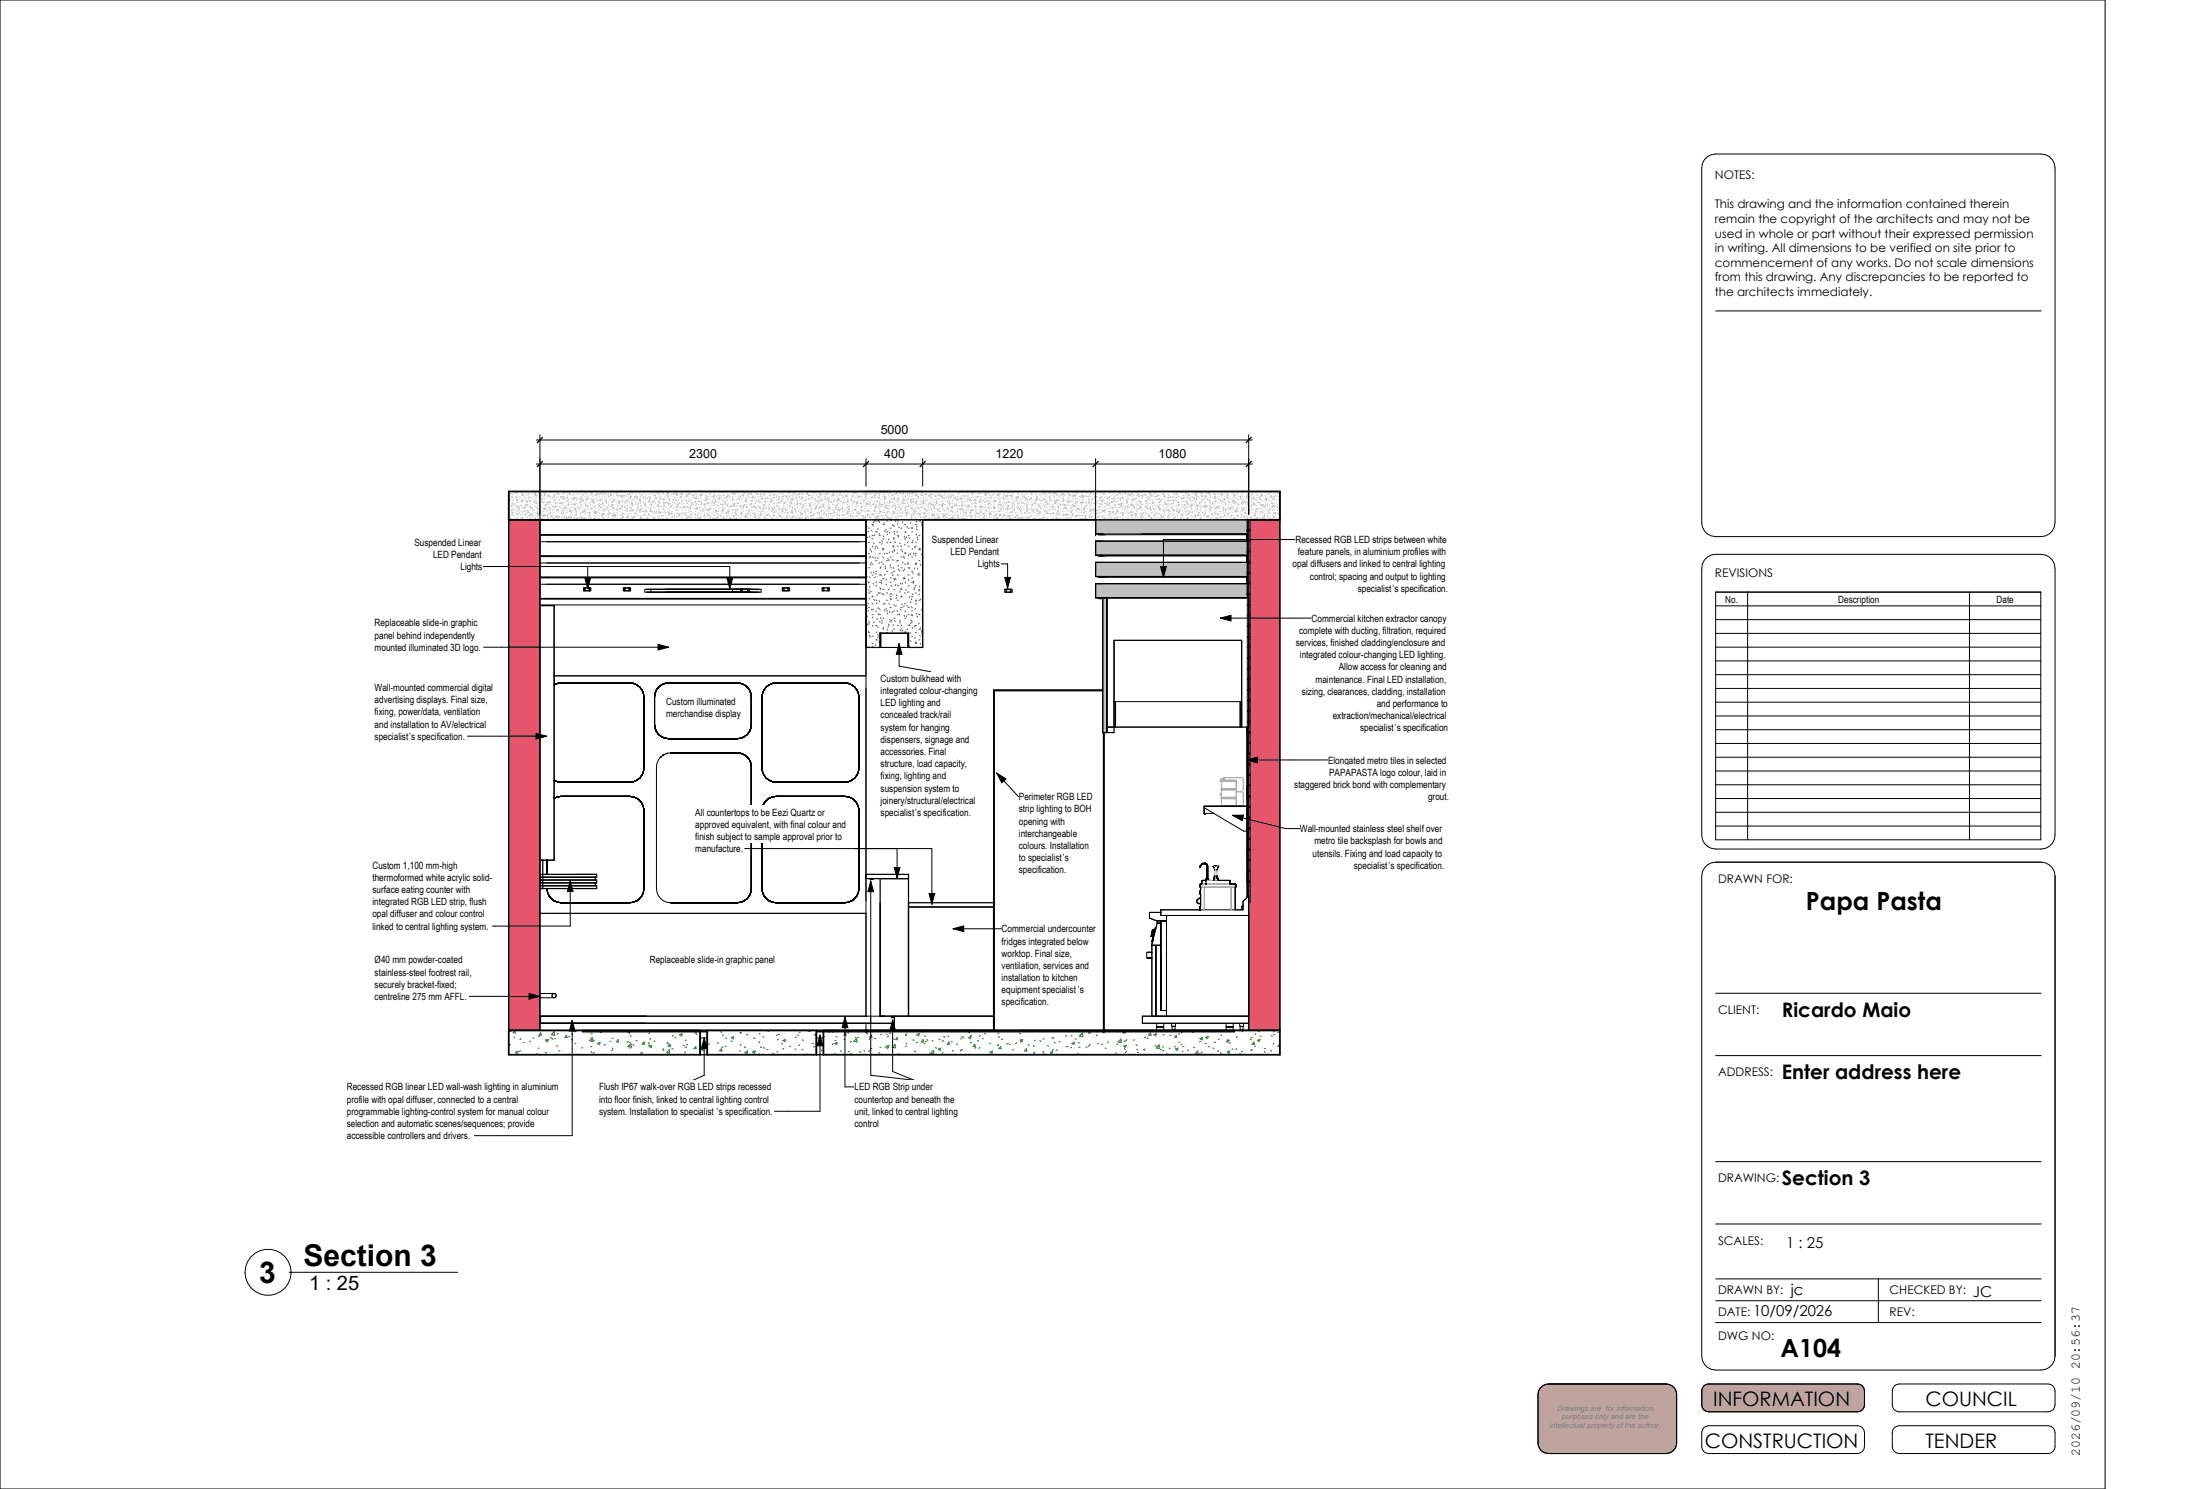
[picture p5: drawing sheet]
<svg xmlns="http://www.w3.org/2000/svg" width="624mm" height="420mm" viewBox="0 0 624 420" stroke-linecap="round" stroke-linejoin="round" font-family="sans-serif">
<defs><g id="words">
<g font-size="8.5">
<text x="85.7" y="357">Section 3</text>
<text x="73.1" y="361.8">3</text>
</g>
<g font-size="7.1">
<text x="509.6" y="256.6">Papa Pasta</text>
<text x="502.4" y="382.7">A104</text>
</g>
<g font-size="5.6">
<text x="502.8" y="286.8">Ricardo Maio</text>
<text x="502.8" y="304.4">Enter address here</text>
<text x="502.8" y="334.3">Section 3</text>
<text x="87.2" y="364">1 : 25</text>
<text x="483.4" y="396.7">INFORMATION</text>
<text x="543.3" y="396.7">COUNCIL</text>
<text x="481" y="408.5">CONSTRUCTION</text>
<text x="543.3" y="408.5">TENDER</text>
</g>
<g font-size="4.2">
<text x="504" y="351.9">1 : 25</text>
<text x="505.3" y="365.3">jc</text>
<text x="556.7" y="365.8">JC</text>
<text x="494.7" y="371.1">10/09/2026</text>
</g>
<text font-size="3.7" x="586.9" y="410.7" transform="rotate(-90 586.9 410.7)">2026/09/10 20:56:37</text>
<g font-size="3.5">
<text x="248.5" y="122.4">5000</text>
<text x="194.5" y="129.1">2300</text>
<text x="249.5" y="129.1">400</text>
<text x="280.9" y="129.1">1220</text>
<text x="326.9" y="129.1">1080</text>
</g>
<g font-size="3.4">
<text x="483.9" y="50.6">NOTES:</text>
<text x="483.9" y="58.8">This drawing and the information contained therein</text>
<text x="483.9" y="62.9">remain the copyright of the architects and may not be</text>
<text x="483.9" y="67">used in whole or part without their expressed permission</text>
<text x="483.9" y="71.1">in writing. All dimensions to be verified on site prior to</text>
<text x="483.9" y="75.2">commencement of any works. Do not scale dimensions</text>
<text x="483.9" y="79.3">from this drawing. Any discrepancies to be reported to</text>
<text x="483.9" y="83.4">the architects immediately.</text>
<text x="483.9" y="162.7">REVISIONS</text>
<text x="484.8" y="249">DRAWN FOR:</text>
<text x="484.8" y="286">CLIENT:</text>
<text x="484.8" y="303.5">ADDRESS:</text>
<text x="484.8" y="333.5">DRAWING:</text>
<text x="484.8" y="351">SCALES:</text>
<text x="484.8" y="365">DRAWN BY:</text>
<text x="533.2" y="365">CHECKED BY:</text>
<text x="484.8" y="371.1">DATE:</text>
<text x="533.2" y="371.1">REV:</text>
<text x="484.8" y="378">DWG NO:</text>
</g>
<g font-size="2.8">
<text x="117" y="153.9">Suspended Linear</text>
<text x="263" y="153.2">Suspended Linear</text>
<text x="365.5" y="153.2">Recessed RGB LED strips between white</text>
<text x="122.2" y="157.4">LED Pendant</text>
<text x="129.9" y="160.8">Lights</text>
<text x="268.2" y="156.6">LED Pendant</text>
<text x="275.9" y="160">Lights</text>
<text x="364.7" y="160">opal diffusers and linked to central lighting</text>
<text x="366.3" y="156.6">feature panels, in aluminium profiles with</text>
<text x="369.6" y="163.5">control; spacing and output to lighting</text>
<text x="383.1" y="166.9">specialist</text>
<text x="392.9" y="166.9">’</text>
<text x="393.4" y="166.9">s specification.</text>
<text x="486.8" y="170.1">No.</text>
<text x="518.7" y="170.1">Description</text>
<text x="563.4" y="170.1">Date</text>
<text x="105.7" y="176.7">Replaceable slide-in graphic</text>
<text x="366.6" y="178.8">complete with ducting, filtration, required</text>
<text x="370.1" y="175.3">Commercial kitchen extractor canopy</text>
<text x="105.7" y="180.1">panel behind independently</text>
<text x="105.7" y="183.6">mounted illuminated 3D logo.</text>
<text x="365.7" y="182.2">services, finished cladding/enclosure and</text>
<text x="366.8" y="185.7">integrated colour-changing LED lighting.</text>
<text x="377.8" y="189.1">Allow access for cleaning and</text>
<text x="105.7" y="194.9">Wall-mounted commercial digital</text>
<text x="248.5" y="192.3">Custom bulkhead with</text>
<text x="248.5" y="195.8">integrated colour-changing</text>
<text x="367.4" y="196">sizing, clearances, cladding, installation</text>
<text x="371.2" y="192.5">maintenance. Final LED installation,</text>
<text x="105.7" y="198.3">advertising displays. Final size,</text>
<text x="105.7" y="201.8">fixing, power/data, ventilation</text>
<text x="188" y="198.9">Custom illuminated</text>
<text x="188" y="202.4">merchandise display</text>
<text x="248.5" y="199.2">LED lighting and</text>
<text x="248.5" y="202.7">concealed track/rail</text>
<text x="376" y="202.9">extraction/mechanical/electrical</text>
<text x="388.5" y="199.4">and performance to</text>
<text x="105.7" y="205.2">and installation to AV/electrical</text>
<text x="105.7" y="208.6">specialist</text>
<text x="115.5" y="208.6">’</text>
<text x="116" y="208.6">s specification.</text>
<text x="248.5" y="206.1">system for hanging</text>
<text x="248.5" y="209.5">dispensers, signage and</text>
<text x="383.8" y="206.3">specialist</text>
<text x="393.6" y="206.3">’</text>
<text x="394.1" y="206.3">s specification</text>
<text x="248.5" y="213">accessories. Final</text>
<text x="374.7" y="215.4">Elongated metro tiles in selected</text>
<text x="248.5" y="216.4">structure, load capacity,</text>
<text x="248.5" y="219.8">fixing, lighting and</text>
<text x="375.1" y="218.8">PAPAPASTA logo colour, laid in</text>
<text x="248.5" y="223.3">suspension system to</text>
<text x="248.5" y="226.7">joinery/structural/electrical</text>
<text x="287.5" y="225.7">Perimeter RGB LED</text>
<text x="365.2" y="222.2">staggered brick bond with complementary</text>
<text x="403" y="225.7">grout.</text>
<text x="196.2" y="230">All countertops to be Eezi Quartz or</text>
<text x="196.2" y="233.5">approved equivalent, with final colour and</text>
<text x="248.5" y="230.2">specialist’</text>
<text x="258.8" y="230.2">s specification.</text>
<text x="287.5" y="229.2">strip lighting to BOH</text>
<text x="287.5" y="232.6">opening with</text>
<text x="196.2" y="236.9">finish subject to sample approval prior to</text>
<text x="287.5" y="236">interchangeable</text>
<text x="287.5" y="239.5">colours. Installation</text>
<text x="366.8" y="234.7">Wall-mounted stainless steel shelf over</text>
<text x="370.9" y="238.2">metro tile backsplash for bowls and</text>
<text x="105.1" y="245">Custom 1,100 mm-high</text>
<text x="196.2" y="240.4">manufacture.</text>
<text x="287.5" y="242.9">to specialist’</text>
<text x="300.5" y="242.9">s</text>
<text x="370.4" y="241.6">utensils. Fixing and load capacity to</text>
<text x="382" y="245">specialist</text>
<text x="391.8" y="245">’</text>
<text x="392.3" y="245">s specification.</text>
<text x="105.1" y="248.5">thermoformed white acrylic solid-</text>
<text x="105.1" y="251.9">surface eating counter with</text>
<text x="287.5" y="246.4">specification.</text>
<text x="105.1" y="255.3">integrated RGB LED strip, flush</text>
<text x="105.1" y="258.8">opal diffuser and colour control</text>
<text x="105.1" y="262.2">linked to central lighting system.</text>
<text x="282.6" y="263">Commercial undercounter</text>
<text x="282.6" y="266.4">fridges integrated below</text>
<text x="282.6" y="269.8">worktop. Final size,</text>
<text x="105.7" y="271.7">Ø40 mm powder-coated</text>
<text x="105.7" y="275.2">stainless-steel footrest rail,</text>
<text x="183.3" y="271.7">Replaceable slide-in graphic panel</text>
<text x="282.6" y="273.3">ventilation, services and</text>
<text x="105.7" y="278.6">securely bracket-fixed;</text>
<text x="282.6" y="276.7">installation to kitchen</text>
<text x="282.6" y="280.2">equipment specialist</text>
<text x="304.1" y="280.2">’</text>
<text x="304.7" y="280.2">s</text>
<text x="105.7" y="282">centreline 275 mm AFFL.</text>
<text x="282.6" y="283.6">specification.</text>
<text x="97.9" y="307.6">Recessed RGB linear LED wall-wash lighting in aluminium</text>
<text x="97.9" y="311">profile with opal diffuser, connected to a central</text>
<text x="169" y="307.6">Flush IP67 walk-over RGB LED strips recessed</text>
<text x="169" y="311">into floor finish, linked to central lighting control</text>
<text x="241.1" y="307.6">LED RGB Strip under</text>
<text x="241.1" y="311">countertop and beneath the</text>
<text x="97.9" y="314.4">programmable lighting-control system for manual colour</text>
<text x="97.9" y="317.9">selection and automatic scenes/sequences; provide</text>
<text x="169" y="314.4">system. Installation to specialist</text>
<text x="202.3" y="314.4">’</text>
<text x="202.8" y="314.4">s specification.</text>
<text x="241.1" y="314.4">unit, linked to central lighting</text>
<text x="241.1" y="317.9">control</text>
<text x="97.9" y="321.3">accessible controllers and drivers.</text>
</g>
<g font-size="2.1" fill="#808080">
<text x="439.4" y="397.9">Drawings are for information</text>
<text x="440.7" y="400.4">purposes only and are the</text>
<text x="437.2" y="402.8">intellectual property of the author.</text>
</g>
</g></defs>
<g fill="#e5566d">
<path d="M352.4 146.6h8.8v144h-8.8z"/>
<path d="M143.6 146.6h8.8v144h-8.8z"/>
</g>
<g fill="#fff">
<path d="M143.6 138.6h217.6v8h-217.6z"/>
<path d="M244.4 146.6h16v36h-4v-4h-8v4h-4z"/>
</g>
<g fill="#c0c0c0">
<path d="M311.2 168.6h1.2v38h-1.2z"/>
<path d="M309.1 164.6v4h42.9v-4zM309.1 158.6v4h42.9v-4zM309.1 152.6v4h42.9v-4zM309.1 146.6v4h42.9v-4z"/>
</g>
<g fill="none" stroke="#008000" stroke-width=".28">
<path d="M143.6 294.7l.2 .2M144 294.6h-.3M144.2 290.9h-.4M145 292.5l.2 .2M145.3 290.7l.1 .6h-.6zM145.5 296.8l.7-.3-.2 .6zM146.9 296.4l-.3 .2M147 293l-.3 .2M147.9 294.1h-.4M149.4 293.6l.3 .2M150.4 292.7l.3 .2M151.6 297.2l-.3 .1"/>
<path d="M152.1 295.6l-.2 .2M152.3 292.2l-.3 .2M152.6 291.3l.1 .7-.6-.1zM154 293.5l.7-.3-.2 .7zM154.2 296.9h-.4M154.3 293.2l-.3 .1M155.4 292.6l.2 .2M155.8 293l.3 .2M156.3 291l.1 1-.9-.2zM156.8 292.9h-.3M157.3 294.9l-.2 .2M157.5 291.5l-.3 .2"/>
<path d="M158 296.4h-.3M159.9 292l.1 .6h-.6zM160.3 297.5l.5-.2-.1 .2M160.7 292.4h-.3M161.2 293.2l.3 .2M161.3 291.6l.2 .2M162.5 294.2l-.3 .2M162.6 290.9l-.3 .2M164.4 295.5l-.3 .1M166.7 293.4l.2 .2M166.8 296.6l.2 .3M167 295.2l-.4 .1"/>
<path d="M167.1 291.5l-.3 .1M167.2 292.6l.1 .7-.6-.1zM167.2 292.7l.1 1-.9-.2zM167.6 296.9l-.2 .2M167.8 293.5l-.3 .2M168.6 294.3l.7-.2-.2 .6zM169.6 291.2h-.3M170.8 294.7h-.3M172.1 293.7l.3 .1M172.7 295.6l.3 .2M172.8 296.1l-.2 .2M173 292.8l-.3 .2"/>
<path d="M174.4 293.3l.2 .6-.7-.1zM177.2 291l.4 .4 .2-.4M177.2 293.9h-.3M177.5 293.9l.3 .2M178 295.5l-.3 .2M178 294.4l.1 .9-.9-.1zM178.1 292.1l-.3 .2M178.6 294.6l.3 .2M179.8 293.5l-.3 .1M181 297l-.4 .1M181.1 296.8l.2 .3M181.7 293.9l.1 .6h-.6z"/>
<path d="M182.9 294.1l.3 .2M183.2 295.1l.7-.2-.2 .6zM183.3 294.7l-.3 .2M183.4 291.3l-.3 .3M183.6 293l-.3 .1M184.6 293.6l.2 .2M187 295.8l.2 .2M187.4 296.2h-.4M188.3 297.4l-.1 .1M188.3 294.3l.3 .2M188.5 294l-.3 .2M188.8 296.1l.2 .9-.9-.1z"/>
<path d="M189 294.5l.1 .7-.6-.1zM189.9 295.8l-.3 .1M190 292.2h-.3M190.5 292.6l.2 .2M191.7 291.9l.7-.3-.2 .6zM192.6 291.8l-.3 .1M192.9 294.8l.3 .2M193.5 296.7l-.3 .2M193.6 293.4l-.3 .2M193.8 295.3l-.4 .1M193.8 294.6l.3 .2M196.3 295.2l.1 .6h-.6z"/>
<path d="M196.4 291.5l.3 .3M196.4 291.3l-.3 .1M200.2 294.5h-.4M202.5 290.7l.1 .1M202.7 294.2h-.3M202.7 297.3l.2 .2M203.4 291l.2 .2M203.6 295.8l.1 .6h-.6zM204 295.3l-.3 .2M204.1 291.9l-.3 .2M204.6 295l.3 .2M204.8 292.8l.2 .2"/>
<path d="M206.3 292.7l.7-.3-.2 .6zM206.6 293.6l-.4 .1M208.7 296.3l.2 .2M208.8 291.2l.3 .2M209.1 294.6l-.3 .2M209.2 291.2l-.2 .2M210 295.3l.3 .1M210.3 296.8l-.3 .1M210.7 291.7l.2 .3M210.9 296.4l.1 .7-.6-.1zM212.4 296.8l.7-.3-.2 .6zM212.9 296.5h-.4"/>
<path d="M213 292.8h-.3M214.2 291.5l.3 .1M214.3 297.2l-.3 .2M214.4 293.9l-.3 .2M214.6 295.3l.2 .2M215.5 295.5l.2 .2M215.5 292.5h-.3M216.6 290.7l.3 .2M216.7 296h-.3M217.8 297.5l.4-.4v.4M219.4 292h-.4M219.5 296.5l-.3 .2"/>
<path d="M219.6 293.1l-.3 .2M219.6 291.7l.3 .2M220.5 294.3l.3 .2M220.9 295.7l.3 .2M220.9 293.5l.7-.3-.2 .6zM223.1 295.1l-.3 .1M223.1 290.7h.1M224 290.7h.2M224.2 290.7h.1M224.6 295.9l-.3 .2M224.7 292.5l-.2 .2M225.1 291.9l.2 .2"/>
<path d="M225.7 294.8h-.4M225.8 291.1l-.3 .1M226.3 295.9l.3 .2M226.4 293.3l.3 .2M227.2 297.5l.5-.2-.1 .2M228 290.8l.6 .2M229.5 294.3h-.3M229.9 295.1l-.3 .2M230 291.7l-.3 .2M230.4 291.7l-.3 .3 .3 .1M232.4 292.2l.2 .3M233.3 297.4l-.4 .1"/>
<path d="M233.8 291l.2 .2M235.1 294.4l-.3 .2M235.2 291l-.2 .2M235.5 294.3l.7-.3-.2 .6zM235.8 297.1l-.3 .1M235.9 292.4l.3 .2M235.9 293.4l-.3 .1M237.2 296.4l.2 .2M237.9 297.3l.2 .2M238.3 291.2l.2 .3M238.5 293.1h-.4M238.6 291.4l.1 .6-.6-.1z"/>
<path d="M239.2 291.2l.3 .2M239.7 296.6h-.4M240.1 297.1l-.3 .2M240.2 293.7l-.2 .2M241.3 292.6l.3 .2M241.7 292.9l.1 1-.9-.2zM242.3 292.6h-.3M242.6 296.6l.3 .2M243.8 296.3l.2 .2M244.6 291.5l.3 .2M244.7 291l-.1 .4-.5-.4M245.4 296.4l-.3 .2"/>
<path d="M245.5 293l-.3 .2M245.9 292l.1 .6h-.6zM246.1 295.8h-.4M246.7 292.8l.3 .2M248 296.9l.3 .1M248.6 295.4l-.3 .1M248.7 291.8h-.3M249.7 295.3l.3 .2M250 291.7l.3 .2M250.1 295.1l.7-.3-.2 .7zM250.6 295.6l-.3 .3M250.7 292.3l-.2 .2"/>
<path d="M251.3 291.4l-.3 .1M252.1 297.5h.1M252.2 293.1l.3 .1M252.5 294.9l-.4 .1M252.6 294.6l.1 .9-.9-.1zM253.2 292.6l.1 .7-.6-.1zM253.4 297.1l.3 .2M255.5 291.9l.2 .2M255.6 294.2l.3 .3M255.7 295l-.2 .2M255.9 291.6l-.3 .2M257.6 293.3l.3 .2"/>
<path d="M258.1 296.5l.2 .2M258.7 291.8l.7-.2-.2 .6zM258.9 297.3l.2 .2M258.9 294.1h-.4M260.5 293.3l.1 .6-.6-.1zM260.9 292.2l.3 .1M260.9 291v.1M261 294.2l-.3 .2M261.4 293.7l-.3 .1M261.6 293.2l.2 .2M262.6 297.2l-.3 .1M263 293.5l.3 .2"/>
<path d="M263.4 296.3l.1 .9-.9-.1zM264 295.5l.2 .2M264.7 295.9l.7-.2-.2 .6zM265.3 293.2l-.4 .1M266.1 296.9l-.3 .2M266.2 293.5l-.2 .2M266.3 292.4l.3 .2M267.5 292.2l.2 .2M267.8 293.9l.1 .6h-.6zM268.4 293.8l.3 .1M269 296.4h-.3M269.9 294.4l.3 .3"/>
<path d="M271.2 296.3l-.2 .2M271.4 292.9l-.3 .2M271.6 296.1h-.4M271.7 292.4h-.4M271.7 292.6l.3 .2M273.3 292.7l.7-.3-.2 .6zM273.4 291.2l.3 .2M273.9 294l.2 .2M274.2 292.1h-.3M275 294.5l.2 .7-.6-.1zM275.4 295.6h-.3M275.8 293.4l.3 .2"/>
<path d="M276.5 295.5l-.3 .2M276.6 292.1l-.2 .2M277.1 292.8l.3 .2M278.1 291.5l-.4 .1M279.3 294.2l.3 .2M279.3 296.7l.7-.2-.2 .6zM279.7 297l.3 .2M281.7 294.8l-.2 .2M281.8 292.4l.2 .2M281.8 294.7l-.3 .1M281.8 291.4l-.2 .2M282.3 295.2l.2 .6h-.7z"/>
<path d="M282.6 293.1l.3 .2M284.4 294.4h-.4M284.7 294.4l.3 .2M285.7 296l.2 .2M286.9 294.1l-.3 .2M287.7 291.4l.2 .2M287.9 293.5l.7-.3-.2 .6zM288 293.3l.3 .2M288.2 293.9h-.3M289.6 295.8l.1 .7-.6-.1zM290.1 294.7l.3 .2M291.6 294.9l.2 .3"/>
<path d="M292 297l-.4 .1M292 296.7l-.3 .3M292.1 293.4l-.2 .2M293.4 293.5l.3 .2M294.1 297.5l.5-.2v.2M294.5 296.7h-.3M294.6 293l-.3 .1M295.6 294.9l.2 .2M296.9 296.5l.1 .6-.6-.1zM297.2 292.7h-.4M297.2 296l-.2 .2M297.4 292.6l-.3 .3"/>
<path d="M297.5 293.9l.3 .2M298.3 296.2h-.3M298.8 293.8l.3 .1M301 295.1l.3 .2M301 292.2h-.3M302.4 295.4l-.3 .2M302.5 294.3l.7-.3-.2 .6zM302.5 292l-.3 .2M303.4 292.9l.3 .2M303.9 297.5l.3-.4 .1 .4M304.3 294l.2 .2M304.8 295.3l-.4 .1"/>
<path d="M305.4 291.4l.1 1-.9-.2zM306.4 295.4l.3 .1M307.3 295l-.3 .1M307.4 291.3l-.3 .1M307.6 294.6l-.2 .2M307.8 291.2l-.3 .2M309.4 291.9l.2 .2M309.7 294.2l.3 .2M309.8 291h-.2M311 291l.5 .3 .1-.3M311.2 294.5h-.4M311.8 295.6l.3 .2"/>
<path d="M312.7 297.3l-.2 .2M312.9 293.9l-.3 .2M314.9 296.9l.2 .3M315.1 294.5l.3 .1M315.4 291l.1 .1M316.3 293.1l.1 1-.9-.2zM317.1 295.1l.7-.3-.2 .6zM317.1 291l-.2 .3 .6 .1-.1-.4M317.3 295.8l.2 .2M317.4 297.3l-.3 .1M317.6 293.7h-.4M317.9 296.6l-.3 .2"/>
<path d="M318 293.3l-.3 .2M320.1 293.3l-.3 .1M320.5 294.7l.3 .2M320.8 295.9l.2 .2M321.3 296.8l-.3 .1M322.7 296l.3 .2M323.1 295.9l-.2 .2M323.3 292.5l-.3 .2M324 292.8l-.4 .1M324.6 291.4l.2 .6-.6-.1zM325.6 291.8l.7-.3-.2 .7zM326 294.9l.2 .2"/>
<path d="M326.7 294.9l.3 .2M327.1 294.8l.1 .9-.9-.1zM327.7 296h-.3M328.1 296.3l.3 .2M328.4 295.2l-.3 .2M328.5 291.8l-.3 .2M329.1 297.1l.3 .3M330.2 295.6l-.3 .1M330.4 292h-.4M331.4 295.1l.3 .2M331.7 295.9l.7-.3-.2 .7zM331.9 292l.2 .6h-.7z"/>
<path d="M332.6 293.9l.3 .2M332.9 291.6l-.3 .1M333.5 294.5l-.3 .2M333.5 296.5l.3 .2M333.6 291.1l-.3 .2M334.1 295.1l-.3 .1M335.1 296.1l.2 .2M336.8 291.1l-.4 .1M336.8 295.4l.3 .1M337.9 296.4l.2 1-.9-.1zM338.6 292.9l.2 .2M338.6 297.1l-.2 .2"/>
<path d="M338.8 293.7l-.3 .2M338.9 296.7l.3 .2M339.2 292.6l.1 .7-.6-.1zM340.2 292.6l.7-.2-.2 .6zM340.5 294.3h-.3M341 295.1l.2 .2M342.2 295.6l.3 .2M343.1 294h-.4M343.9 296.4l-.3 .2M344 293l-.3 .2M344.2 297.5h-.3M344.4 297l.3 .1"/>
<path d="M344.5 291.8l.2 .3M346.3 296.7l.7-.2-.2 .6zM346.5 293.3l.1 .6h-.6zM346.9 293.5h-.3M346.9 294.1l.3 .2M347.7 295.8l.2 .2M349 295.8l-.3 .2M349.1 292.4l-.3 .2M349.7 290.7l.2 .1M349.8 297.2l.3 .2M350.4 290.8l.3 .3M350.6 296.6l-.3 .1"/>
<path d="M352.8 293.1l.3 .2M353.1 296.1l.3 .1M353.2 296.3h-.3M353.3 292.6l-.3 .1M353.8 293.9l.1 .6h-.6zM354.3 295l-.3 .2M354.4 291.6l-.3 .2M354.8 293.4l.7-.2-.2 .6zM355.1 290.9l.2 .1M355.2 297.4l.1 .1M355.9 292.3h-.4M356.7 296.6l.3 .2"/>
<path d="M357 295.8h-.3M358.5 296.3l.3 .2M358.8 292l.2 .3M359.5 294.3l-.3 .2M359.6 290.9l-.3 .2M359.7 291.8h-.3M360.5 291.1l.3 .2M361.2 294.9l-.1-.4-.5 .6 .6 .1M361.2 297.4l-.2 .1"/>
</g>
<g fill="none" stroke="#c0c0c0" stroke-width=".28">
<path d="M143.7 139.8h.1M143.7 138.8l-.1 .1zM144 139.3h.2zM144.6 138.6h.1M144.6 139.1v.1M144.6 139.5h.1M145 139.8v.1M145.3 139.1h-.1M145.5 138.9l-.1 .2zM145.6 139.9h-.1M145.9 139.9h.1M146 139.3h-.1"/>
<path d="M146.2 138.9h.1M146.4 139.9h.1M147.2 139.7h-.1M147.2 139.9h.1M147.3 139.1h-.1M147.3 139.1l-.1 .1zM147.4 139.6v.1M147.6 139.6l.2-.1zM147.7 140h.1M147.8 139.6h.1M147.8 138.7h.1M148.2 138.7h.1"/>
<path d="M148.3 138.6l-.1 .1 .3-.1M148.5 139.8h.1M148.5 138.9h.1M148.8 139.5h-.1M148.9 139.4h.1M149.2 139.3l-.2 .1zM149.5 139.9v.1M149.6 138.7h.1M149.8 138.7h.2zM149.8 139.6h.1M149.9 138.7l-.1 .1M150.4 139.3h-.1"/>
<path d="M150.4 139.1h.1M150.9 138.8h.1M151 139.7h.1M151 139.4l-.1 .2zM151 139.2h.1M151.1 139v.2h-.2zM151.1 139.4h.1M151.3 139.8l.2-.1zM151.9 138.9h.1M152 139.1h-.1M152.3 138.8v.1M152.4 139.2v.1"/>
<path d="M152.5 139.4h.1M152.8 139.6l-.1 .1zM152.9 139.9h.1M153.4 138.6h.1M153.4 138.9h.2zM153.5 139.8h.1M153.6 138.9h-.1M153.6 138.9h.1M153.7 139.9h.1M153.7 139v.1M153.8 139.4v.2h-.2zM153.9 139.2h.1"/>
<path d="M154.2 138.8h.1M154.5 139.7h.1M154.6 139.7l-.1 .2zM154.9 140l.2-.1zM155 138.9v.1M155 139.7h.1M155 138.9h.1M155.2 138.7h-.1M155.4 138.9h.1M156.1 139.5h.1M156.3 139.5v.1M156.3 138.7h.1"/>
<path d="M156.4 139h.1M156.4 139.8h.1M156.5 139.9l-.2 .1zM156.5 139.8v.2h-.2zM156.7 139.4h.1M156.9 138.7h.1M157.1 139.1h.2zM157.6 139.4h.1M157.7 139.3h.1M157.7 139.1h.1M157.9 139.5v.1M158.9 139.2h.1"/>
<path d="M159.1 139.1h.1M159.3 140h-.1M159.3 139h.1M159.4 139.3h.1M159.9 139h.1M160.2 139.9h-.1M160.2 139h.1M160.2 139.8h.1M160.4 139.2h.1M160.7 139.3h.2zM160.8 139l.1 .1M160.9 138.8h.1"/>
<path d="M161.5 139.7h.1M161.5 138.8h.1M161.8 139.2v.1M161.8 139.6h.1M162.3 138.8h.1M162.5 139.5h-.1M162.8 139.5h.1M162.8 138.6v.1M163.1 139.3h.1M163.4 138.6l-.1 .2zM163.4 139.4h.1M164.1 139.3h-.1"/>
<path d="M164.4 139.5h.2zM164.5 139.3v.1M165 139.2h.1M165.2 139.8h.1M165.2 138.8l-.1 .1zM165.4 140h-.1M165.4 139.1v.1M165.7 139.1h-.1M165.9 139.4h.1M166 140h-.1M166.5 138.7h.2zM166.6 139h.1"/>
<path d="M166.7 139.5v.1M166.7 139.8h-.1M166.7 139h.1M167 138.6l-.2 .2h.2v-.2M167 138.9l-.1 .2zM167.2 139.5h.1M167.6 139.8h-.1M167.9 139.6v.1M168 138.8h-.1M168 139.7h.2zM168.1 139.3h.1M168.2 139.7h.1"/>
<path d="M168.2 138.8h.1M168.6 139.5h.1M168.7 139.8l.1 .1M168.9 139.1l-.2 .1zM168.9 138.7h-.1M169.2 139.6h-.1M169.3 139.5h-.1M169.3 138.6h.1M169.6 139v.1M169.7 139l.1 .2h-.3zM169.9 139.6h.1M170.2 138.9h.1z"/>
<path d="M170.2 139.6h.1M170.6 139.3h-.1M170.7 139.3l-.1 .1zM170.8 139.4h-.1M171 138.6h.1M171.1 138.8h.1M171.3 139.6v.1M171.4 139.3h.1M171.7 140l.2-.1zM171.7 139.3v.1M171.8 140h.1M171.9 139.1h-.1"/>
<path d="M172.3 138.7h.1M172.4 139.1l-.1 .1M172.4 139.4l.1 .3-.3-.1zM172.5 139.4l-.1 .2zM172.6 139.7h.1M173.1 139.8h.1M173.2 138.9h-.1M173.2 139.1h.1M173.3 139.9h.1M173.7 138.7v.1M173.8 139.1h.2zM173.9 139.9h.1"/>
<path d="M174 138.9h-.1M174 139.7v.1M174.2 140h.1M174.3 139.6l-.1 .1zM174.4 139.6h.1M174.5 138.7l-.1 .1M174.6 138.9h.1M174.7 138.8h.1M174.9 139.7h.1M175 138.8h.1M175.1 139.8l.1 .3h-.2zM175.3 139.8h.1"/>
<path d="M175.6 138.7h-.1M175.6 139.7h.1M175.7 139.4h.1M176.1 139.7l-.1 .2zM176.4 138.9h.1M176.5 139.5h.1M176.7 139.9h.1M177 139.2v.1M177.1 139.4h.1M177.5 139.3h.1zM177.7 138.9h.1M178 139.9l-.2 .1z"/>
<path d="M178.1 139.9h.1M178.1 139.3h.1M178.3 139.9h.1M178.4 139.1h-.1M178.6 138.6h.1M178.6 139.2h.1M179.1 139h.1M179.4 140h.1M179.6 139.7v.1M179.6 138.9h.1M179.7 139.1h.1M179.9 138.7h.1"/>
<path d="M180.1 139h.1M180.3 139h.1M180.5 139h.1M180.6 139.9h.1M180.9 139.5v.1M181 138.7h-.1M181.1 139.5h.2zM181.3 138.7v.1M181.3 138.9h.1M181.6 138.7h.1M181.8 139.1h.1M182.2 139.4h.1"/>
<path d="M182.2 139.7h.1M182.6 138.8h.1M182.9 139.6h-.1M182.9 138.7h.1M182.9 140h.1M183.1 138.6h.1M183.2 139.1v.1M183.2 138.7h.2zM183.5 139.2h.1M183.8 139.5h.1M184 138.9h.1M184.4 139.7h.1"/>
<path d="M184.5 139.2h.1M184.8 139.7h.1zM184.8 139.9h.1M184.8 139h.1M184.9 138.6l-.1 .2zM185.3 138.9h.1M185.4 139.3h.1M185.7 138.6v.3l-.2-.1zM185.9 139.3h.1M185.9 139.4v.1M186.1 139.2h-.1M186.1 139.7h.1"/>
<path d="M186.1 138.8v.1M186.7 139h.1M186.7 138.8l-.1 .1zM186.9 138.9h.2zM187 139v.1M187.2 139.3h.1M187.4 139.5h.1M187.4 139.2h.1M187.4 138.7h.1M188 139.8h-.1M188 139.8h.1M188.1 139h.1"/>
<path d="M188.4 139.1v.2h-.2zM188.4 139.9h.2zM188.5 138.9l-.1 .2zM188.6 139.4h.1M188.6 139.8h.1M188.6 138.8h.1M188.7 139.3v.1M188.9 138.9v.1M189.3 138.8h-.1M189.4 139.1h.1M189.5 139.5h.1M189.6 139.6h-.1"/>
<path d="M189.9 139.4h.1M190 140h-.1M190 139.2h.1M190.2 138.6h.1M190.4 138.7h.1M190.4 139.1l-.2 .2zM190.5 139.1h.2zM190.8 139.1v.1M191 139.2v.1M191.1 139.5v.2h-.2zM191.2 139.4h-.1M191.3 139.8l-.1 .1"/>
<path d="M191.3 139h.1M191.3 139.5h.1M191.8 139.3h.1M192.1 139.2h.1M192.2 139.3l-.1 .1zM192.4 139h.1M192.6 139.6v.1M192.6 138.8h.1M192.7 139.5v.1M192.8 139.2h-.1M193.4 139.9h.1M193.5 139.3h.1"/>
<path d="M193.7 140h.1M193.8 139.9v.2h-.2zM193.9 139.5h.1M193.9 138.6h.1M193.9 138.7v.1M194 139.4l-.1 .2zM194 139.6h.1M194.2 139.3h.2zM194.3 139.9h.1M194.4 139h-.1M194.8 139.3h.1M194.9 139.6h.1"/>
<path d="M195 138.9h.1M195.2 139.3h-.1M195.3 139.8h.1M195.4 139.7h.1M195.8 139.6l-.1 .1zM196 138.8h-.1M196.2 139.4h.1M196.4 139.4h.1M196.5 140h-.1M196.5 139.1h.1M196.7 139.7h.1M196.9 139.6h.1"/>
<path d="M197.5 139.4l.1 .1M197.5 139.5h.1M197.7 139.7l-.2 .2zM197.8 139.8h-.1M197.8 138.9v.1M197.8 139.5h.2zM197.9 139.1h.1M198.1 139.8h.1M198.5 139.4h.1M198.9 139.5h.1M199 139.6h.1M199.1 138.8h-.1"/>
<path d="M199.3 138.9h.1M199.4 139.8h.1M199.5 139.9l-.1 .1zM200 138.7l.2-.1zM200.1 139.2h.1M200.3 139.5v.1M200.4 139.4h-.1M200.7 139.1h.1M200.8 139.9h.1M200.8 138.6h.1M201 139.9h.1M201.5 139.7h.2z"/>
<path d="M201.6 139.6h.1M201.7 139.2l-.1 .1M201.7 138.9h.1M202.1 139.9l.1 .1M202.2 139.9h.1M202.6 139.7h.1M202.9 139.9h.1M202.9 139.1h.1M203 139.7h.1M203.3 139.6l-.1 .1M203.3 138.7h.1M203.6 138.9h.2z"/>
<path d="M203.7 139.6h.1M204 138.6l-.1 .1M204.2 139.7v.1M204.2 139.5h.1M204.3 138.9h-.1M204.3 138.7v.2h-.2zM204.3 139.7h.1M204.6 138.6h.1M205.1 139.9h.2zM205.2 139.4h.1M205.5 139.6h.1M205.6 138.7h-.1"/>
<path d="M205.7 139.8h.1M205.8 139.9h.1M205.8 139.3h.1M206.4 138.6l-.1 .2zM206.5 139.2h.1M206.6 139.1h.1M206.8 139.4h.1M207 139.1v.2h-.2zM207 139.8l.1 .1M207.2 139.7h.1M207.3 139.1h.2zM207.4 139.1h.1"/>
<path d="M208.1 138.9h.1M208.1 139.2h.1M208.2 138.8l-.1 .1zM208.4 139.9h-.1M208.7 139.4h.1M209 139.8h.1M209.1 138.9h-.1M209.4 139.9h.1M209.4 139h.1M209.7 138.8h.1M209.7 139.5v.3l-.2-.1zM209.7 139.9l.1 .1"/>
<path d="M210 139.7h-.1M210.1 138.9l-.2 .2zM210.2 139.2h.1M210.2 138.7h.1M210.6 138.7h.1M210.7 139.7h.1M210.7 138.9h.1M210.9 139.3h.2zM211.6 139.5h.1M211.6 138.7h.1M211.7 138.9h.1M211.9 139.1l-.1 .2z"/>
<path d="M212 139.5h.1M212 138.7h.1M212.2 139.4h.1M212.4 139.9l.1 .3-.3-.1zM212.7 139.8h.1M213 138.8h.1M213.2 138.6v.1M213.2 139.3h-.1M213.3 139.3v.1M213.7 139.3l-.1 .1zM214.1 139.5l.1 .1M214.3 138.8h.1"/>
<path d="M214.6 139.5h.2zM214.6 139.2h.1M214.8 140h-.1M214.8 139v.1M215.4 139h.1M215.5 139.4l-.1 .2zM215.6 139.3h.1M215.7 138.9h.1M215.7 139.8h.1M215.9 139.8v.1M215.9 139h.1M216.4 138.8h.1"/>
<path d="M216.7 138.7l.2-.1zM217 138.9v.1M217.1 139v.1M217.2 139.7h.1M217.2 138.8h.1M217.3 139.6h.1M217.3 139.6l-.1 .1zM218 139.5h-.1M218 138.6h.1M218.2 139.7h.2zM218.4 139h.1M218.5 139.5h.1"/>
<path d="M218.5 138.6v.1M218.6 138.8h.1M218.9 139.4h.1M219.2 139.7l-.2 .2zM219.7 139.1h.1M219.8 139.3h.1M220.4 138.9l.1-.1zM220.5 139.2h.1M221 139.9l-.1 .1zM221.1 140h-.1M221.1 139.1h.1M221.2 139.1h-.1"/>
<path d="M221.4 139.8h.1M221.5 140h-.1M221.9 139.9h.2zM222.1 139h.1M222.4 139.8h-.1M222.4 139h.1M222.4 139.2h.1M222.9 139.5h.1M222.9 138.7l.1 .3-.3-.1zM223.1 139.8h-.1M223.7 139.6h-.1M223.7 139.7h.1"/>
<path d="M223.7 138.8h.1M223.8 139.2h.1M224 139.1l.2-.1zM224.4 138.7h-.1M224.4 139.3h.1M224.7 139.6h-.1M225 139.4v.1M225 139.8v.1M225.2 139.3h.1M225.6 139.1l.1 .3h-.3zM225.9 139h.1M226.1 138.6h.1"/>
<path d="M226.3 139.4h-.1M226.3 139.3h-.1M226.5 139.6h.1M226.5 139.3v.1M226.9 139.3h.1M227.4 138.8h.1M227.5 139.9v.1M227.6 139.1h.1M227.7 139.3h.1zM227.9 139.2h-.1M227.9 139.4h.1M227.9 138.6l-.1 .2z"/>
<path d="M228 139.3h.1M228.4 139.6v.2h-.2zM228.8 139.9h.1M228.9 139.8h-.1M228.9 138.9h.1M229.2 139.5h.1M229.4 139.9h.1M229.5 139.1h.1M229.5 138.9h-.1M229.7 138.8l-.1 .1zM230.1 138.9h.1M230.1 139.6h.1"/>
<path d="M230.2 138.7l-.1 .1M230.4 139.7h.1M230.4 140h.1M230.6 139.5h.1M230.9 138.8h.1M231.1 138.7h-.1M231.1 140v.2h-.2zM231.3 139.5h.2zM231.5 139.4h-.1M231.6 138.9l-.2 .2zM231.9 139.7h.1M232 139.5v.1"/>
<path d="M232.6 139.4h.1M232.8 139.2h-.1M233 138.6h.1M233.3 139.6h.1M233.4 139.1l-.1 .2zM233.4 139.4v.1M233.4 138.7l.2-.1zM233.6 139.3h.1M234 139.9h.1M234 139.1h.1M234.3 138.7h.1M234.6 139.7h.1"/>
<path d="M234.9 139.2h.1M235 139.7h.1zM235.2 139.1h.1M235.2 139.4v-.1l-.1 .1h.1M235.3 139.7h.1M235.4 138.9h-.1M235.7 138.7h.1M235.8 139h.1M236 139.7v.1M236.1 139.9h.1M236.4 138.9v.1M236.6 139.5v.1"/>
<path d="M236.7 138.7h-.1M236.8 138.9h.1M237 139.4l-.1 .2zM237 138.8h.1M237.1 138.9l.2-.1zM237.4 139.8h.1M237.7 139.7h.1M237.8 138.7h.1M237.9 139.4h.1M238.4 139.6h-.1M238.4 138.7h.1M238.4 138.8v.1"/>
<path d="M238.6 139.9h.2zM238.7 139.9h.1M238.8 139.6l-.1 .1zM239.2 139.9v.1M239.2 139.2h.1M239.3 139.5h.1M239.8 138.9h.1M240.1 139.9h.1M240.5 139.8v.1M240.5 139h.1M240.6 138.6h.1M240.7 139.7l-.2 .2z"/>
<path d="M240.7 139.7h.1M240.7 139.1l.2-.1zM240.9 139.3h.1M241.1 139h.1M241.4 140h.1M241.6 139.2h-.1M241.6 138.8v.2h-.2zM241.8 139.7h.1M241.8 138.8v.1M241.9 138.7h.1M242.2 139.4v.1M242.5 139h.1"/>
<path d="M242.5 139.9l-.1 .2zM242.5 139.1h.1M243.1 139.5h.1M243.1 138.6v.1M243.3 138.7v.1M243.5 139.8h-.1M243.7 139.2h.1M243.8 139.1h.1M244.1 139.8h.1M244.1 138.8h.1M244.3 139.7v.1M244.3 139.2v.2h-.2z"/>
<path d="M244.4 139.3l.2-.1zM244.4 139.3h.1M244.6 138.8h.1M244.8 138.8h-.1M245.1 139.6h-.1M245.1 138.9l.1 .1M245.2 139.1v.1M245.7 140h-.1M245.7 139.2h.1M245.7 138.6h.1M245.7 139.5h.1M246 138.8v.1"/>
<path d="M246.5 139.2h.1M246.6 138.7h.1M246.7 139.4h-.1M247 139.8h.1M247 139.6v.3l-.2-.1zM247 139h.1M247.2 139.2v.1M247.3 139.3h.1M247.4 138.9h.1M247.6 138.6h.1M247.9 139.2v.1M248 139.5h.2z"/>
<path d="M248.3 139.2h-.1M248.3 139.6h.1M248.3 138.8h.1M248.7 139h.1M249.2 139.3h.1M249.4 138.6l-.1 .2zM249.6 139.5h-.1M249.6 138.6h.1M249.7 139.9h.1M249.8 139.9h.1M249.9 139h-.1M250.1 139h.1"/>
<path d="M250.2 138.7l.2-.1zM250.2 138.7h.1M250.5 138.9h.1M250.6 139.4h.1M250.8 139.8h.1M250.9 139.3h.1M251.2 139.6h.1M251.2 138.8l-.1 .1zM251.4 139.1h.1M251.5 138.8h-.1M251.7 139.7h.2zM252 139.4h.1"/>
<path d="M252.2 139.9l-.1 .1M252.2 139.1h.1M252.4 139.6h.1M252.6 139.4h.1M252.8 139.1v.1M253 139.5h.1M253.1 139l-.2 .1zM253.3 139.5h.1M253.5 139.8h-.1M253.5 138.9v.1M253.8 138.9l.2-.1zM254 139.4h.1"/>
<path d="M254.1 139.1h.1M254.1 139.2h.1M254.7 139.5v.1M254.8 139.6h-.1M254.8 138.7v.1M254.9 139.1l-.1 .2zM255.3 139.9h.2zM255.5 139.2v.1M255.6 138.8v.1M255.6 139.2h.1M256 139.6h.1M256.1 139.4h-.1"/>
<path d="M256.2 139.1h.1M256.5 139.9v.1M256.7 139.3l-.1 .1zM256.8 139.3h.1M257.2 138.9v.1M257.4 139.2l-.1 .1M257.4 139.6v.1M257.4 138.6h.1M257.5 139.1l.2-.1zM257.5 138.6h.1M258.1 139.7h.1M258.2 139.4h.1"/>
<path d="M258.5 139.9h.1M258.5 139.4l-.1 .2zM258.6 139.9h.1M258.7 139.1h-.1M258.7 139.7h.1M258.8 139.7h-.1M258.8 138.7h.1M259.4 138.7h.1M259.6 139.4h.1M259.7 139.5h.1M259.9 139.6h.1M259.9 139.7h.1"/>
<path d="M260 138.9h.1M260.1 139.8h.1M260.2 138.8v.3l-.2-.1zM260.4 139.6l-.2 .1zM260.9 139.5h.1M261.1 139.3l.2-.1zM261.2 139.6h.1M261.3 138.7h-.1M261.3 139.3h.1M261.4 139.3v.1M261.4 139.8h.1M262 139.2h-.1"/>
<path d="M262 139.9h.1M262.2 139.7l-.1 .2zM262.3 139.5v.1M262.6 139.4h-.1M262.8 139.9h.1M262.9 139.2v.3h-.2zM262.9 139.1h.1M263.5 139.7h.1M263.6 139.6h.1M263.9 139.2h-.1M263.9 139.9h-.1M264 139.9l-.1 .2z"/>
<path d="M264.2 139.9v.1M264.4 138.8v.1M264.5 139.8h.1M264.5 138.9h.1M264.8 139.5l.2-.1zM265 139.7h.1M265 139.4h.1M265.1 139.9h.1M265.1 139h.1M265.2 138.8h-.1M265.5 139.7h-.1M265.5 140h.1"/>
<path d="M265.6 139.7l.1 .2h-.3zM266.1 138.7h.1M266.4 139.7h.1M266.5 138.8l-.1 .1M266.5 139.1v.1M266.9 138.7l.2-.1zM267.1 139.5h-.1M267.7 139.8h.1M267.7 139.4h.1M267.7 139.5h.1M267.8 138.7h-.1M268 138.9h.1"/>
<path d="M268.4 139.7l.2-.1zM268.7 139.3h-.1M268.9 139.8h.1M269 139.3v.1M269 138.6h.1M269 139.8h.1M269.1 138.6h.1M269.4 138.6l.1 .1M270.2 140h.1M270.3 139.1h-.1M270.3 140h.1M270.3 139.2h.1"/>
<path d="M270.4 139.9h.1M270.4 139.5h.1M270.6 138.9l.1-.1zM270.9 139h.1M270.9 138.6l-.1 .2zM271.2 139.8h.1M271.6 139.8h.1M271.6 139h.1M271.8 139.9v.1M271.9 138.8h-.1M271.9 139.3h.1M272.1 139.9h.2z"/>
<path d="M272.3 138.6v.1M272.8 138.8l-.2 .1zM272.8 139.6h.1M272.9 139.7h.1M272.9 138.8h.1M273.1 140h.1M273.4 139h.1M273.4 139.5v.1M273.5 138.6h-.1M273.6 138.7h.1M274.2 139.5h.1M274.2 139.1l.2-.1z"/>
<path d="M274.2 138.6h.1M274.4 139.4h.1M274.6 139l-.1 .1zM274.9 138.8h.1M275 138.8h.1M275.5 139.3h.1M276 138.6h.2M276 139.2h.1M276.3 138.8h.1M276.4 139.1l-.1 .2zM276.6 139.1h.1M276.8 140h-.1"/>
<path d="M276.8 139.1h.1M277.6 139h.1M277.7 138.9h.1M277.7 139.8h.1M277.9 139.3l.1-.1zM278.1 139.8h.1M278.1 138.9v.1M278.2 139.3l-.1 .1zM278.5 139.8h.1M278.8 138.9l.1 .2h-.3zM279 138.9h.1M279.2 139.7h-.1"/>
<path d="M279.2 139.5h.1M279.2 138.8h.1M279.4 139.6h.1M279.4 138.8h.1M279.8 138.7h.1M280 139.4l-.1 .2zM280.1 139.6h.1M280.4 139h.1M280.7 139.3h.1M280.7 139.4l-.1 .1M281.3 139.8h.1M281.5 139.5l.2-.1z"/>
<path d="M281.6 139.3v.2h-.2zM281.7 139l.1 .1M281.7 139.4h.1M281.9 139.6l-.2 .1zM282 139.2v.1M282.2 139h.1M282.4 139.3h.1M282.8 139.6h.1M283.1 139.1h.1M283.3 139.9h-.1M283.3 139.1h.1M283.3 139.2h.1"/>
<path d="M283.6 138.8h.1M283.7 138.7l.1-.1zM283.7 139.8l-.1 .1zM284.2 139.3h.1M284.3 139.7v.3l-.2-.1zM284.3 140h-.1M284.5 139.2h.1M284.5 139.8h.1M284.6 138.9h-.1M284.9 139.9h.1M284.9 138.9v.1M285.2 139.7l.1-.1z"/>
<path d="M285.5 139.9l-.1 .2zM285.6 138.9h.1M285.7 139.1h.1M285.8 139.2h.1M285.9 139.6h-.1M285.9 139.7h-.1M285.9 138.7h.1M286.5 138.7h.1M286.7 139.9v.1M287.2 139.3h.1M287.2 139.4h-.1M287.2 138.8h.1"/>
<path d="M287.3 138.9l.2-.1zM287.5 139.5h-.1M288.1 139.4h.1M288.2 139.7h.1M288.5 139.2h-.1M288.5 139.3h.1M288.8 139.9l.2-.1zM289.1 139.3h-.1M289.7 139.4v.1M289.7 139.9h.1M289.8 139l-.1 .1M289.9 139.4h.1"/>
<path d="M290.5 138.6h.2M290.7 138.6h.1M290.7 139.1h.1M291 139.1l.1-.1zM291 139.7h.1M291.1 138.9h-.1M291.1 139.2h.1M291.2 139.4l.1 .1M291.3 139h.1M291.6 139.9h.1M292.3 138.9h-.1M292.3 139.5v.1"/>
<path d="M292.4 138.7h-.1M292.4 138.6l-.1 .2zM292.6 139.5h.1M292.6 138.9h.1M293.2 139.7h.1M293.6 139.3v.1M293.9 139.6h-.1M293.9 138.7h.1M293.9 139.6h.1M294.1 138.7h.1M294.3 138.8l-.2 .1zM294.6 139.3l.2-.1z"/>
<path d="M294.7 138.6h.1M294.8 139.5h.1M295 139.2h-.1M295.3 139.6h.1M295.5 139.9v.1M296.1 139l-.1 .1zM296.2 139.8v.1M296.2 139h.1M296.3 138.7h.1M296.4 139.3h.1M296.7 139.7h.1M297 139.7h.1"/>
<path d="M297.1 139.2h-.1M297.5 138.9v.3l-.2-.1zM297.5 139.7h.1M297.6 138.8h-.1M297.7 138.7h.1M297.9 139.1l-.1 .2zM298 139.7h.1M298 139.1h.1M298.3 139.5l.1-.1zM298.4 139.4h.1M298.8 139.5h.1M298.9 138.6l-.1 .1"/>
<path d="M299 139.8l-.1 .1M299 140h.1M299.1 138.8h.1M299.4 139.8h.1M299.6 139.8h.1M299.6 138.8h.1M299.7 139.3l-.1 .1zM299.9 139.2h.1M300.1 139.3h.1M300.2 139.3v.3l-.2-.1zM300.3 138.8h-.1M300.4 138.8v.1"/>
<path d="M300.5 139.7l.1 .1M300.5 138.6l-.1 .1 .2-.1M300.6 139.6h-.1M300.7 139.8l.1 .1M301.2 138.6h.1M301.4 140h.1M301.4 138.9h.1M301.4 139.1h.1M301.6 139.4l-.2 .2zM301.8 138.9h.1M301.9 139.7l.2-.1zM302 139.5h.1"/>
<path d="M302.1 139.9h.1M302.2 139.4h-.1M302.6 138.6h.1M302.7 139.8h.1M302.7 138.9v.1M302.8 139.3h.1M302.9 138.7h.1M302.9 139.8v.2h-.2zM303.1 138.9l.1 .1M303.4 139.6l-.1 .1zM303.4 140h.1M303.5 139.2h.1"/>
<path d="M303.8 139.2h-.1M303.9 138.7h.1M304 139.6h.1M304 138.8h.1M304 138.9l.2-.1zM304.5 139h.1M305 139h.1M305.2 139.8l-.1 .1zM305.3 138.7h.1M305.3 139.4v.1M305.3 139.9h.1M305.4 139h-.1"/>
<path d="M305.6 139.9l.1-.1zM305.8 139.1h.1M305.9 139.9h.1M306 138.9h.1M306.3 139.8h.1M306.5 138.7h.1M306.6 139.3h.1M306.7 138.8h.1M307 138.8h-.1M307 139.9l-.1 .2zM307.2 139.1h.1M307.4 139.6h.1"/>
<path d="M307.7 139.1l.2-.1zM307.9 139.9l-.1 .1M307.9 139.1h.1M307.9 139.6h.1M308 138.8v.1M308.5 139.5h.1M308.5 139.2h.1M308.9 139.3v.1M309.2 139.8h.1M309.2 138.9h.1M309.4 138.9h.1M309.5 139.4h.1"/>
<path d="M309.9 139.2v.1M310.4 139.1h.1M310.5 139.6h.1M310.5 138.7h.1M310.7 139h.1M311.1 139.2h.1M311.3 139.3h.1M311.3 139.3l.2-.1zM311.7 139.1h.1M311.8 139.4h-.1M311.9 138.8v.1M312 138.6h.2"/>
<path d="M312 140h.1M312.1 139h.1M312.2 138.6h.1M312.6 139.4h.1M312.7 139h.1M313.1 139.2h.1M313.3 138.6l-.1 .2h.2v-.2M313.4 139.1h.1M313.6 139.7h.1M314 138.6l-.2 .2zM314 139.4h.1M314.3 139.7h-.1"/>
<path d="M314.3 138.7h.1M314.4 139.9h-.1M314.4 139v.1M314.7 139.8v.1M314.8 139.1h.1M314.9 138.7h.1M315 139.5l.2-.1zM315.2 139.5h.1M315.3 139.5h.1M315.6 139.7h.1M315.7 138.9h-.1M315.8 138.8l-.1 .1z"/>
<path d="M316.1 139l.1 .2h-.3zM316.1 139.2h.1M316.2 139.6h.1M316.7 139.5h.1M316.8 139.3h.1M317 139.5l-.1 .1M317 138.7h.1M317.3 138.6h.1M317.5 139.2h-.1M317.5 139.2v.1M317.6 139l-.1 .1zM317.7 139.3v.1"/>
<path d="M318 139.6h.1M318.3 139.4h-.1M318.3 139.9h.1M318.4 139.1h.1M318.6 139.7l.2-.1zM318.8 139.4l.1 .2h-.3zM318.9 139.3h.1M319.2 139.1h.1M319.4 139.9h-.1M319.4 139.6v.1M319.4 139.1l-.1 .2zM319.5 139.2h.1"/>
<path d="M319.8 139.6v.1M320 139.8h.1M320 138.9h.1M320.2 139.4h.1M320.7 138.8h-.1M320.8 139.7h.1M320.8 138.9l.2-.1zM320.8 139.8v.1M320.9 139h-.1M321 139.7h-.1M321.2 139.3l-.1 .1zM321.3 139.4h.1"/>
<path d="M321.5 139.8l.1 .3-.3-.1zM321.6 139.4h.1M321.6 138.7h.1M322.1 139.8h.1M322.1 139.7h.1M322.2 138.8h-.1M322.3 139.9l.2-.1zM322.6 139.5h-.1M322.7 139.1l.1 .1M322.9 139.5h.1M323.1 139.4l-.2 .2zM323.2 139.4h.1"/>
<path d="M323.4 139.5h.1M323.5 138.7h-.1M323.5 139.8h.1M324.2 139.3h-.1M324.2 138.9h.1M324.3 139.5h.1M324.4 139.1l.2-.1zM324.7 139.3h.1M324.8 139.9h.1M324.9 139.6l-.1 .1zM325.2 139.8h.1M325.6 139.6h.1"/>
<path d="M325.7 138.6h.1M325.7 140h.1M325.8 139.1h-.1M326 140h.1M326 139.1v.1M326.2 139.9h.1M326.4 139h.1M326.7 139.5h.1M326.7 139.8v.1M326.7 139.8l-.1 .1zM327 139.6v.1M327.3 139.8h.1"/>
<path d="M327.3 139h.1M327.4 138.8l-.1 .1M327.5 140h.1M328.1 139.3l.2-.1zM328.2 139.3h.1M328.3 139.6h.1M328.4 139.7h.1M328.5 139.9l-.1 .2zM328.6 139.6h.1M328.6 138.8h.1M328.9 139.6h.1M329 138.6h-.1"/>
<path d="M329.6 139h.1M329.7 139.8h.1M329.9 139.4h.1M329.9 139.5h.1M331.1 139.8h.1M331.1 138.7v.1M331.2 139.3h.1M331.5 139.2h.1M331.7 139.5l.2-.1zM332 138.6l.1 .2h-.2zM332.1 139.1h.1M332.4 139.9h.1"/>
<path d="M332.5 139.9v.1M332.5 139.1h.1M333.1 139h.1M333.5 138.6h.2M333.5 138.6h.1M333.7 138.6h.1M333.8 139.9h.1M333.8 139.8h.1M333.8 138.9h.1M334 139.8h.1M334 138.6h.1M334.3 138.6h.1"/>
<path d="M334.7 139.7h-.1M334.7 138.8h.1M334.8 139v.3l-.2-.1zM335.1 139.6h.1M335.1 138.8h.1M335.1 140h.1M335.3 138.7h.1M335.4 139.7l.2-.1zM335.5 139.5h.1M335.5 138.6l-.2 .2zM335.6 138.7h.1M335.6 139.6h.1"/>
<path d="M336.4 139.4h.1M336.9 139.2l.1 .1M337 138.7v.1M337.2 139.4h.1M337.3 138.8l-.1 .1zM337.5 139.4v.3l-.2-.1zM337.5 138.9l.2-.1zM337.5 139.8h.1M337.7 139.2v.1M337.9 139.3h-.1M338.3 138.8h.1M338.4 139h.1"/>
<path d="M338.8 139.2h.1M339 139.9h-.1M339 139.1h.1M339 139.9l.2-.1zM339 139.5v.1M339.1 139l-.1 .1zM339.7 138.9h.1M339.8 140h-.1M339.9 138.7v.1M340.2 139.9v.2h-.2zM340.3 139.7h-.1M340.3 138.9h.1"/>
<path d="M340.4 139.9h.1M340.4 139h.1M340.5 139.3h.1M340.9 139.1l-.1 .2zM341.1 138.9h-.1M341.2 139.1l.1-.1zM341.4 139.7h-.1M341.6 139.5v.1M341.6 138.7h.1M342 139v.1M342 138.7h.1M342.4 139h.1"/>
<path d="M342.7 139.3l-.1 .1zM342.9 139.4h-.1M343 139.9v.1M343 139.5h-.1M343.5 138.8h.1M343.6 139.5h.1M343.8 139h.1M344.2 139.2h.1M344.4 139.7h.1M344.6 139.3h-.1M344.6 139.4l-.2 .2zM344.8 139.3l.2-.1z"/>
<path d="M345.1 139.1h.1M345.5 139.9h-.1M345.5 139h.1M345.9 139.4h.1M346.2 139.1h-.1M346.4 139.6l-.1 .1zM346.5 139.1v.1M346.7 139.7h.1M346.8 138.9h-.1M346.8 139h.1M347.1 139.9h.1M347.4 139.2h.1"/>
<path d="M347.8 138.9h-.1M347.8 139.2h.1M348.1 139.5h-.1M348.1 138.7h.1M348.2 139.8l-.1 .1zM348.5 139.5l.1-.1zM348.7 139.7h.1M348.9 138.9h.1M349.2 139.3h.1M349.3 139.6h.1M349.4 139.3h-.1M349.4 138.7h-.1"/>
<path d="M350 139.9l-.1 .2zM350.3 139.5h.1M350.4 138.7h.1M350.5 139.3h.1M350.6 139.2h.1M350.7 138.6v.3h-.2zM350.7 138.6h.1M351.7 139.9h.1M351.9 139.4h.1M351.9 139.3h.1M351.9 139.8h.1M352 139h-.1"/>
<path d="M352.1 139.7l.2-.1zM352.5 139.2h.1M353.2 139.7h.1M353.2 139.6v.1M353.3 139.4h.1M353.3 138.8h-.1M353.4 139.1v.2h-.2zM353.5 139.1h.1M354.2 138.9l.2-.1zM354.4 139.9h.1M354.5 139.5h.1M354.5 138.6v.1"/>
<path d="M354.6 139.5h.1M354.7 139.4h.1M355 138.6h.2M355 138.6h.1M355.1 139.8h-.1M355.1 138.8v.1M355.2 138.6h.1M355.3 140h.1M355.7 138.8h.1M355.8 139.9l.1-.1zM355.8 139.3h.1M356 139.5v.1"/>
<path d="M356 139.6h.1M356.1 139.5v.2h-.2zM356.2 139.2h.1M356.7 138.6h.1M356.8 139.7h.1M357 138.6l-.2 .2zM357.1 140h.1M357.1 139.1h.1M357.3 139.6h.1M357.6 139.4h.1M357.7 138.9h.1M357.9 139.1l.2-.1z"/>
<path d="M358.3 139.5h.1M358.3 139.3l-.1 .1M358.4 138.7h.1M358.4 139.8h.1M358.4 138.9v.1M358.7 139.7h.1M358.8 138.8l-.1 .1zM358.8 139.9v.2h-.2zM359.1 138.6l.1 .1M359.2 139.2h.1M359.7 139.6h.1M359.7 138.7v.1"/>
<path d="M359.8 139.2h.1M360 139.7h.1M360.6 139l-.1 .1zM360.8 139.9h.1M360.8 139h.1M361 139.4h.1M361.1 138.8h.1M143.6 143.6v.1M143.6 145.4h.1M143.6 144.2h.1M143.6 140.9v.1M143.7 145.9l.1-.1z"/>
<path d="M143.8 145.7h-.1M143.8 144.7h.1M143.9 146.4h.1M143.9 141.1h.1M144 140.1l-.1 .1M144 146.4v.2h-.2zM144 142.4v.1M144.1 140.7l-.2 .1zM144.1 146.5h-.1M144.2 140.1h.1M144.2 141.9h.1M144.3 144.1l.1-.1z"/>
<path d="M144.4 145.1h.1M144.4 146.2h.1M144.4 142.6l-.1 .1zM144.4 145.4h.1M144.4 146.6h.1M144.4 143.4h.1M144.4 144.5h.1M144.4 140.1l.1 .1M144.5 144.7h-.1M144.5 143.7h.1M144.5 143.7h-.1M144.5 142.8v.1"/>
<path d="M144.5 145.1h.1M144.5 142h.1M144.5 141.8l.1 .1M144.6 142.8h.1M144.6 141.1l-.1 .1M144.6 140.1h.1M144.6 140.3h.1M144.7 145.5h.1M144.8 144.7v-.2l-.2 .2h.2M144.9 143.8h.1M144.9 140.9h.1M144.9 142.2l.2-.1z"/>
<path d="M144.9 145.4h.1M145 143.9h.1M145.1 140.7h.1M145.1 146.4l-.1 .2zM145.1 143.7h.1M145.2 142.7h-.1M145.2 146.4h.1M145.4 142.5h.1M145.4 144.5h.1M145.5 140.4l.2-.1zM145.6 140.2h.1M145.7 146.3h-.1"/>
<path d="M145.7 146h.1M145.7 145.1l.1 .1M145.7 145.2h.1M145.8 144.3l-.1 .1M145.8 145.1l.2-.1zM145.8 142.6v.1M145.8 143.5h.1M145.8 141.7h.1M145.9 141.8h-.1M145.9 141.2h.1M145.9 140.9l-.1 .1zM145.9 141h.1"/>
<path d="M145.9 142.8v.1M145.9 146.3h.1M145.9 140.1h.1M145.9 143.1h.1M146 141v.2h-.2zM146 144.8h.1M146 141.6h.1M146.1 143.5h-.1M146.2 143.8l.1 .1M146.2 142.8l-.1 .1zM146.3 145.5h.1M146.3 146.2h.1"/>
<path d="M146.3 143.9l.1 .2h-.3zM146.3 145.3h.1M146.4 143.2h.2zM146.5 141.6l-.1 .1M146.5 140.7h.1M146.5 143.7h.1M146.5 140.4l.1 .1M146.6 146.5h.1M146.6 144.7l-.1 .1zM146.7 142.5l.1 .1M146.7 142.5h.1M146.9 146.6h.1"/>
<path d="M146.9 140.2v.1M147 145.2h.1M147 145.8v.1M147 144.3h.1M147 141.4l.2-.1zM147 145h.1M147.1 144.2h-.1M147.1 145.2h.1M147.1 143.3h.1M147.1 140.6h.1M147.1 142.5h.1M147.2 141.6h-.1"/>
<path d="M147.2 140.8h.1M147.2 141.3h.1M147.3 142.9h.1M147.3 146.1h-.1M147.3 146.1l.2-.1zM147.4 146.1h.1M147.4 142.8v.1M147.4 141.5h.1M147.5 144.5v.1M147.5 141.3v.1M147.6 143.9h.1M147.6 145.5l.1 .1"/>
<path d="M147.7 144.2h-.1M147.7 143.3h.1M147.7 141l-.1 .2zM147.9 144.3l.2-.1zM147.9 146.5l.1 .1M147.9 145.1h.1M148 143.4h.1M148 140.2h.1M148.1 142.9l-.2 .2zM148.1 140.5h.1M148.1 142.6h.1M148.3 146.5l-.1 .1"/>
<path d="M148.3 140.3h.1M148.3 145.7h.1M148.3 144.8v.1M148.4 144h-.1M148.4 142.3h-.1M148.4 143.1l-.1 .1M148.4 144.8l-.1 .2zM148.4 142.3h.1M148.4 145.3h.1M148.4 141.5h.1M148.5 140.6h-.1M148.5 142.4l.2-.1z"/>
<path d="M148.6 141.3h.1M148.6 144.1h.1M148.6 142.9l.1 .1M148.7 141.4v.3l-.2-.1zM148.9 145.8h.1M148.9 145.9h-.1M148.9 142.6h.1M148.9 144h.1M149 145.6h.1M149 144.3h.1M149 141.1h.1M149 142.2h.1"/>
<path d="M149 141.3h.1M149.1 144.3v.3l-.2-.1zM149.1 140h.1M149.2 140.6l.1-.1zM149.3 143.1h-.1M149.3 146.6h.1M149.4 145.3l.2-.1zM149.4 142.7h.1M149.5 146.4h.1M149.5 143.1v.1M149.5 145.8h.1M149.5 141.2l-.1 .1z"/>
<path d="M149.6 144.9h-.1M149.6 146.3v.1M149.6 145.5h.1M149.6 140.4h.1M149.6 144.6v.1M149.7 141.2h-.1M149.7 143.8h-.1M149.7 140.3h.1M149.7 143h.1M149.7 142.1h.1M149.8 141.3h-.1M149.8 140.4h.1"/>
<path d="M149.8 145.3h.1M149.9 143.1l-.1 .1zM149.9 141.4h.1M150 142.1h-.1M150 143h.1M150.1 143.4h.1zM150.2 144.8h.1M150.2 143.9h.1M150.2 145l-.1 .1zM150.3 144h.1M150.3 140.2h.1M150.3 145.7h.1"/>
<path d="M150.4 145.6h.1M150.4 142.3v.1M150.4 140.1h.1M150.5 144v.1M150.5 140.8h.1M150.5 145.7h-.1M150.6 141.1h.1M150.7 141.6l.1-.1zM150.8 142.7h.1M150.9 143.8h-.1M150.9 146.2h.1M150.9 142.9h.1"/>
<path d="M150.9 145.3h.1M150.9 144.5h.1M151 146.3l.1-.1zM151 146.1h.1M151 142.9h.1M151 143.6h-.1M151 140.4h.1M151 142.8h.1M151 141.9v.1M151.1 141.1h-.1M151.1 140.2v.1M151.1 144.7h.1"/>
<path d="M151.2 145.4h.1M151.3 140.1h.1M151.3 141.4h.1M151.3 143.1h.1M151.3 141.3l-.1 .2zM151.4 146.5h.1M151.4 141.8l.1 .3h-.3zM151.5 142.8h.1M151.6 141.9h-.1M151.6 144.5l.1-.1zM151.6 144.1h.1M151.7 145.7h.1"/>
<path d="M151.7 143.2l-.1 .2zM151.8 144.7v.3h-.2zM151.8 140.1h.1M151.8 143.7h.1M151.8 145.3h.1M151.8 142.1h.1M151.9 143.8h.1M152 140.6h.1M152 145.2l-.1 .1zM152.1 146.4h-.1M152.1 145.5h.1M152.2 142.8h.1"/>
<path d="M152.2 146h-.1M152.2 142.6h.2zM152.2 141.8h.1M152.2 145.2h.1M152.2 140.9h.1M152.2 144.3h.1M152.3 143.5h-.1M152.3 142.6h.1M152.3 141.8h.1M152.3 140.5h.1M152.4 140.9h-.1M152.4 140.1h.1"/>
<path d="M152.4 145.9h.1M152.5 142.6v.1M152.5 142.7h.1M152.5 145.4h.1M152.6 141.5h.1M152.7 143.1h.1M152.7 145.4h.1M152.8 144.5h-.1M152.8 140.8l.2-.1zM152.9 140.8h-.1M153 144.1h.1M153 146.3h.1"/>
<path d="M153 145.8h.1M153.1 145.5l.2-.1zM153.2 141.7h-.1M153.2 140.2h.1M153.2 141.5l-.2 .1zM153.3 145v.1M153.3 141.8l.1 .1M153.4 144.4h.1M153.4 143.5h.1M153.4 143.5v.1M153.4 140.3h.1M153.5 145.8h.1"/>
<path d="M153.5 142.8v.1M153.5 145h.1M153.5 143.4l-.1 .1zM153.5 144.1h.1M153.6 143.3h.1M153.6 142.4h.1M153.6 141.6h.1M153.7 140.7l-.1 .1M153.7 145.3h-.1M153.7 140.5h.1M153.7 143.6h.2zM153.8 140.7h.1"/>
<path d="M153.9 145.5h.1M153.9 145.3l-.2 .2zM153.9 145.6h.1M153.9 142.4h.1M154 141.5v.1M154 143.2h.1M154.1 143.4h-.1M154.1 142.5h.1M154.1 142.3l.1 .2h-.3zM154.3 141.8l.2-.1zM154.4 144.3h-.1M154.4 144.2h.1"/>
<path d="M154.4 145.8h.1M154.5 145.2v.2h-.2zM154.5 140.2v.1M154.6 146.5l.2-.1zM154.6 146.1h.1M154.7 142.4h.1M154.8 141.5h-.1M154.8 146.5h-.1M154.8 145.6h.1M154.8 141.6h.1M154.8 144.8h.1M154.9 143.9l-.1 .1"/>
<path d="M154.9 142.9h.1M154.9 143.1h.1M154.9 146.5h.1M154.9 143.3h.1M154.9 142.2v.1M154.9 140.1h.1M154.9 141.4h.1M155 140.6h-.1M155 141.6l-.1 .2zM155 143.3h.1M155 140.6h.1M155.2 144.7l.2-.1z"/>
<path d="M155.2 145.5l.1 .1M155.3 146h-.1M155.3 145.1h.1M155.3 143.6l-.1 .1zM155.4 141.6h.1M155.4 141.4h.1M155.4 143.2v.1M155.4 145.3v.1M155.4 142.1v.1M155.4 140.5h.1M155.7 142.3h.1M155.7 145.5l-.1 .1z"/>
<path d="M155.7 144.2v.1M155.8 145.9h.1M155.8 142.8h.2zM155.9 140.3h.1M155.9 145h.1M156 144.1h-.1M156 146.3h.1M156.1 140.4h-.1M156.1 145.5h-.1M156.1 144.6h.1M156.1 143.8h.1M156.2 142.9l-.1 .1"/>
<path d="M156.2 142.1h.1M156.2 145.8h.1M156.2 142.9l.1 .1M156.2 141.2v.1M156.3 140.4h-.1M156.3 144.5v.1M156.3 141.3h.1M156.4 141.3h-.1M156.4 146.2v.1M156.4 143h.1M156.4 140.6v.1M156.5 141l.1-.1z"/>
<path d="M156.6 145.6h.1M156.6 144h.1M156.6 143v.1M156.7 141.7h.1M156.7 145.7l.2-.1zM156.8 143.3h.1M156.8 141.8l-.1 .2zM156.8 142.7l.1 .2h-.3zM156.9 144.8h.1M156.9 145.1h.1M156.9 141.9h.1M157 140.3h.1"/>
<path d="M157.1 144.3h.1M157.1 145.9v.1M157.2 143.7l-.2 .2zM157.2 145.6v.2h-.2zM157.2 140.4h.1M157.3 143h-.1M157.3 142v.1M157.4 143.8h.1zM157.4 146.1h-.1M157.4 145.3h.1M157.4 144.4v.1M157.5 143.6h-.1"/>
<path d="M157.5 142.7v.1M157.5 145.6l-.1 .2zM157.5 141.9h.1M157.5 141v.1M157.6 143.8h-.1M157.6 140.2h.1M157.6 143h.1M157.8 140.7h.1M157.8 144.3h.1M157.8 141.1h.1M157.8 146.6h.1M157.8 145.6h.1"/>
<path d="M157.9 146h.1M157.9 142.8h.1M157.9 142h.1M157.9 145.7h.1M158 141l-.1 .1M158 142l.1-.1zM158.1 141.7h.1M158.1 143.3v.1M158.2 142.8h.1M158.3 140.1l-.1 .1zM158.4 144.8v.1M158.4 141.6h.1"/>
<path d="M158.4 144.4h.1M158.5 145.6h-.1M158.5 146h.1M158.5 144.6h.1M158.6 140.4h.1M158.6 140.2l.2-.1zM158.6 141h.1M158.6 140h.1M158.6 142l-.1 .1zM158.7 145.9l-.1 .1M158.7 145.1h.1M158.7 144.3h.1"/>
<path d="M158.7 146.4h.1M158.8 143.4h-.1M158.8 142.6h.1M158.8 141.7h.1M158.8 140.9h.1M158.9 144.9l.1-.1zM158.9 140h.1M158.9 141.8h.1M158.9 143.1h.1M159 143.9l-.1 .1zM159.1 140.8h.1M159.1 144.5v.1"/>
<path d="M159.2 143.6h-.1M159.2 140.2v.3l-.2-.1zM159.2 144h.1M159.3 140.8h.1M159.3 145.7h.1M159.3 145.8l-.1 .1zM159.3 145.7l.1 .1M159.3 142.5h.1M159.4 145.4h.1M159.4 141.8h.1M159.5 143.4h.1M159.5 143h.2z"/>
<path d="M159.6 140.8h-.1M159.6 143.1v.3l-.2-.1zM159.8 144.4h.1M159.8 143.5v.1M159.8 142.6h.1M159.8 146.1h.1M159.9 144.6h.1M159.9 141.4h.1M159.9 146v.2h-.2zM159.9 146.6h.1M159.9 140.5h.1M159.9 145.8h.1"/>
<path d="M160 144.9v.1M160 144.1h.1M160 143.2v.1M160.1 142.4h-.1M160.1 144.4h.1M160.1 140.2l-.1 .2zM160.1 141.6h.1M160.1 141.2l.2-.1zM160.1 140.7h.1M160.3 143.1h.1M160.4 146.2h-.1M160.4 145.9l.2-.1z"/>
<path d="M160.5 142.1l-.2 .2zM160.5 142.5h-.1M160.5 140.8h.1M160.5 141.6h.1M160.6 145.8h.1M160.7 143.8h.1M160.7 140.6h.1M160.8 143.4h-.1M160.8 141.8h.1M160.8 144l-.1 .2zM160.8 145.5h.1M160.8 143.5h.1"/>
<path d="M160.8 142.3h.1M161 146.1h.1M161 144h.2zM161 145.2h.1M161.1 141.5h.1M161.1 144.5h.1M161.2 145.9l-.2 .2zM161.2 140.6h-.1M161.2 146.1h.1M161.2 146.4v.1M161.3 145.6h-.1M161.3 140.5v.1"/>
<path d="M161.3 144.7v.1M161.3 143.9h.1M161.3 144.3l.1 .1M161.3 141.1h.1M161.4 143.1h-.1M161.4 142.2h.1M161.4 141.4h.1M161.4 142.4h.1M161.5 140.5h-.1M161.6 142.2l.2-.1zM161.6 143.2h.1M161.7 145.1h-.1"/>
<path d="M161.7 144.2h.1M161.8 140.5h.1M161.8 140.9h.1M161.9 140.4l-.1 .1zM161.9 140.6l.1 .3-.3-.1zM162 146h-.1M162 145.8h.1M162.1 141.4h.1M162.1 141.9h.1M162.2 143.5h.1M162.2 140.3h.1M162.2 140.4l.2-.1z"/>
<path d="M162.3 143.5v.3l-.2-.1zM162.3 142.3l-.1 .1zM162.3 145.2h.1M162.3 142h.1M162.3 144.1h.1M162.4 143.2h-.1M162.4 146.6l.2-.2v.2M162.5 144.5h.1M162.5 145.1l.2-.1zM162.5 146.2h.1M162.5 146.3h.1M162.6 145.4h-.1"/>
<path d="M162.6 144.6h.1M162.6 145h.1M162.6 144.2l-.1 .1zM162.6 143.7h.1M162.6 140.6h.1M162.7 142.9h-.1M162.7 142h.1M162.7 141.2h.1M162.8 140.3l-.1 .1M162.8 144.1h.1M162.8 140.9h.1M163 146.1l-.1 .2z"/>
<path d="M163 143.1h.1M163 143.2v.1M163 142.2h.1M163.1 143.2h.2zM163.2 140.9h.1M163.3 144h.1M163.4 145.9h.1M163.5 141.9v.1M163.5 143.6h.1M163.6 145.8h-.1M163.7 142.1h-.1M163.7 146.5h.1"/>
<path d="M163.7 143.3h.1M163.7 141.2h.1M163.7 140v.1M163.7 140.5l-.1 .2zM163.8 141.4l.1-.1zM163.8 145h.1M163.8 141.7v.1M163.8 146.1h.1M163.9 144.6h.1M163.9 145.2l-.1 .1M163.9 144.4h.1M163.9 146.2h.1"/>
<path d="M163.9 143.6h.1M163.9 142.7h.1M164 143h-.1M164 141.9h.1M164 140.6v.1M164 141h.1M164 146.1l.2-.1zM164 140.2h.1M164.1 142.4l-.1 .2zM164.2 145.7h.1M164.2 144.8h.1M164.3 143.8h.1"/>
<path d="M164.3 140.6h.1M164.3 141.1h.1M164.4 143.3h.1M164.4 140.2h-.1M164.4 144.4l-.1 .1zM164.5 146.6h.1M164.5 141h.1M164.6 142h.1M164.6 141.1l.1 .2h-.3zM164.7 144.3l.1-.1zM164.7 145.9v.1M164.8 146.3l-.1 .1z"/>
<path d="M164.9 142h.1M164.9 144.7h-.1M164.9 143.8h.1M164.9 143.6v.1M165 144v.2h-.2zM165 140.1h.1M165.1 145.9h.1M165.2 145.6h-.1M165.2 146.2h.1M165.2 143h.1M165.2 145.1h-.1M165.2 144.2h.1"/>
<path d="M165.2 144.6v.1M165.2 143.4h.1M165.2 146.3h.1M165.3 142.5h-.1M165.3 144.7h.1M165.3 142.4l.2-.1zM165.3 141.5h.1M165.3 141h.1M165.3 141.7h.1M165.3 140.8v.1M165.4 140.7h.1M165.5 143.7h.1"/>
<path d="M165.6 142.8h-.1M165.6 140.7l-.2 .1zM165.7 143.4h.1M165.8 143.6h.1M165.8 140.4h.1M165.8 144.6h.1M165.9 140.6l.2-.1zM165.9 141v.1M165.9 142.6l-.1 .2zM166.1 146h.1M166.1 146.4h.1M166.2 145.3l.1-.1z"/>
<path d="M166.2 142.7h.1M166.2 142.1h.1M166.2 141.8h.1M166.2 143.7h.1M166.3 144.5l-.2 .2zM166.4 146.6h.1M166.4 145.7h.1M166.5 144.9h.1M166.5 143.6h.1M166.5 144v.1M166.5 143.2h.1M166.6 144.7h.1"/>
<path d="M166.6 142.3l-.1 .1M166.6 141.5h.1M166.6 146.3v.1M166.6 146.4l-.1 .2zM166.6 140.7h.1M166.6 146h.1M166.7 142.8h.1M166.7 140.8h.1M166.7 146.3h.1M166.7 144.5h.1M166.8 141.2v.1M166.8 145.4h-.1"/>
<path d="M166.8 143.4h.2zM166.9 141.7h-.1M166.9 140.8h.1M167.1 143.4h.1M167.2 142.6h-.1M167.2 141.1h.1M167.3 146.5v.1M167.3 143.3h.1M167.3 140.1h.1M167.4 141.5v.2h-.2zM167.4 140.9l-.1 .1zM167.4 145.3h.1"/>
<path d="M167.4 141.6l.2-.1zM167.4 146.1h.1M167.4 144.4h.1M167.5 140.7h.1M167.6 142.1h.1M167.6 143.7v.1M167.7 146.3l.2-.1zM167.7 146.2h.1M167.7 144.4v.2h-.2zM167.7 146.4h.1M167.7 145.6h.1M167.7 142.8l-.1 .1z"/>
<path d="M167.8 144.7h-.1M167.8 143.9h.1M167.8 143h.1M167.8 141.6h.1M167.9 142.2h-.1M167.9 141.3v.1M167.9 140.5h.1M167.9 144.8h.1M168 146.4h.1M168.1 144.3h-.1M168.1 140.8h.1M168.1 144.7l-.1 .1z"/>
<path d="M168.1 143.4h.1M168.1 145.7h.1M168.1 142.5h.1M168.2 144.2h.1M168.2 141h.1M168.3 144.5l.2-.1zM168.4 145.2h-.1M168.4 146.6h.1M168.4 143.5h.1M168.5 140.6h.1M168.6 141.2h.1M168.7 143.3h.1"/>
<path d="M168.7 146.3h.1M168.7 143.1h.1M168.8 142.4h-.1M168.8 146.1h.1M168.9 142.2h.1M168.9 142.6l.2-.1zM169 143.8h.1M169 146.2h.1M169 144.2h.1M169 145.4h.1M169.1 144.5h.1M169.1 143.7h.1"/>
<path d="M169.1 142.8v.1M169.2 142h-.1M169.2 141.1v.1M169.2 141l-.1 .2zM169.2 140.3h.1M169.3 144.8h.1M169.3 146h.1M169.3 146.5h.1M169.4 142.3h.1M169.4 140.9h.1M169.4 141.4h.1M169.5 140.8l.2-.1z"/>
<path d="M169.6 142.9l-.2 .2zM169.6 145.5h.1M169.6 142.2v.1M169.7 143.2h.1M169.7 143.9v.1M169.7 140.7v.1M169.8 143.5h.1M169.8 145.5l.2-.1zM169.9 144.8l-.1 .2zM169.9 145.9h.1M170 144.9l-.1 .1M170 141.2h.1"/>
<path d="M170.1 141.9v.2h-.2zM170.1 141.3h-.1M170.1 140.4h.1M170.1 146.2h.1M170.2 146h.1M170.2 142.8h.1M170.3 142.2h.1M170.3 143.9h.1M170.3 146v.1M170.4 145.2h-.1M170.4 142.2h-.1M170.4 144.3v.1"/>
<path d="M170.4 144.8v.2h-.2zM170.4 143.5h.1M170.4 143.6h.2zM170.4 142.7h.1M170.5 141.8h-.1M170.5 141h.1M170.5 140.1h.1M170.6 144.9h.1M170.6 143.9v.1M170.7 146.5h.1M170.7 140.3h.1M170.8 140.9v.1"/>
<path d="M170.9 145.7h.1M171 141.2h.1M171 141.2l-.1 .1zM171.1 141.8l.1-.1zM171.1 145.2h.1M171.1 142h.1M171.1 143.6h.1M171.2 143.7h.1M171.2 140.5h.1M171.3 143.9h-.1M171.3 142.9v.1M171.3 141.3h.1"/>
<path d="M171.3 146.5l.2-.1zM171.4 143.1l-.1 .1zM171.5 146.2h.1M171.6 144.7h-.1M171.6 145.9h.1M171.6 142.3h.1M171.6 145v.1M171.7 144.2h-.1M171.7 143.9h.1M171.7 140.2h.1M171.7 145.8h.1M171.7 143.3v.1"/>
<path d="M171.7 142.6h.1M171.7 142.5h.1M171.7 145l-.1 .1zM171.8 141.6l-.1 .1M171.8 140.8h.1M171.8 146.5h.1M171.9 142.9h.1M172 144.7l.1-.1zM172 141.9h-.1M172 144.9h.1M172 146.6h.1M172.1 141h.1"/>
<path d="M172.2 143.7h.1M172.5 146.4l-.1 .1M172.5 143.6v.1M172.5 145.5h.1M172.6 145h.1M172.6 142.8l.2-.1zM172.6 141.7v.1M172.6 141.9h.1M172.6 140.9h.1M172.7 141.3h.1M172.7 143.4v.1M172.7 140.2h.1"/>
<path d="M172.8 142.3v.3l-.2-.1zM172.8 146.3h.1M172.9 141.3l-.2 .2zM172.9 146.5v.1M172.9 142.7h.1M172.9 145.7h.1M173 144.8l-.1 .1M173 144h.1M173 143.1v.1M173 142.3h.1M173.1 141.5h.1M173.1 140.6h.1"/>
<path d="M173.1 145.2v.3l-.2-.1zM173.1 145.4v.1M173.2 144.5h-.1M173.2 145.5h.1M173.2 142.3h.1M173.2 141l.2-.1zM173.2 143.2l-.1 .2zM173.3 140.9h-.1M173.3 145h.1M173.4 146.6h.1M173.4 146.3h.1M173.5 145.7l.1-.1z"/>
<path d="M173.5 141v.1M173.6 145.2l-.2 .1zM173.6 141.7h-.1M173.8 144.4h.1M173.8 143.5h.1M173.8 143.7h.1M174 141.4h.1M174 144.7h.1M174.1 141.5h.1M174.1 143.8h.2zM174.1 145.3h.1M174.1 146.4h.1"/>
<path d="M174.2 143.2h.1M174.2 146.4h.1M174.2 146.3v.1M174.2 145.5h.1M174.2 140.7h.1M174.3 144.7h-.1M174.3 143.8h.1M174.3 143h.1M174.3 142.4h.1M174.4 142.1h-.1M174.4 141.3h.1M174.4 144v.1"/>
<path d="M174.4 140.4v.1M174.5 143.4h-.1M174.5 142.5h.1M174.7 145.3h.1M174.7 142v.1M174.7 141.5l-.1 .1zM174.7 145v.1M174.7 142l.2-.1zM174.8 144.3h-.1M174.8 141.1h.1M175 143.4l-.1 .1zM175 146.1h.1"/>
<path d="M175.1 142.4h.1M175.2 141.5h-.1M175.2 143.8h.1M175.3 140.2l.2-.1zM175.4 145.3l-.1 .2zM175.4 141.4v.1M175.4 143.3h.1M175.5 146.2h.1M175.5 142.7v.3l-.2-.1zM175.5 145.3v.1M175.5 141.2l.1 .1M175.6 144.5h-.1"/>
<path d="M175.6 146.4h.1M175.6 143.7h-.1M175.6 142.8h.1M175.6 144.9l.2-.1zM175.6 146.1l.1 .1M175.6 142h.1M175.6 142.9l.1 .1M175.7 146h-.1M175.7 141.1h-.1M175.7 145.1h.1M175.7 140.3h.1M175.7 142.5h.1"/>
<path d="M175.7 144.1h.1M175.8 141.4h.1M175.8 145.6l.1 .3-.3-.1zM175.8 140.5h.1M176.1 145.1h.1M176.1 142.3h.1M176.1 145h.1M176.1 141.8h.1M176.2 141.2h.1M176.2 143h.2zM176.3 145h.1M176.4 144.1h-.1"/>
<path d="M176.5 140.4h-.1M176.5 141.7l-.1 .1zM176.6 143.8h.1M176.6 145.9h.1M176.7 141.5h.1M176.8 141.3h-.1M176.8 146h.1M176.8 145.2h.1M176.8 141.2l.2-.1zM176.8 143.6l-.1 .1zM176.9 144.3h-.1M176.9 143.5h.1"/>
<path d="M176.9 146.5h.1M176.9 142.6h.1M177 141.8h-.1M177 140.9h.1M177 144h.1M177 144.2h.1M177 140.1h.1M177 141h.1M177 143.1h.1M177.1 142.5h.1M177.1 144.1v.1M177.1 145.9h.1"/>
<path d="M177.1 142.7h.1M177.1 145.9l.2-.1zM177.2 145.5l-.1 .1zM177.3 144.9h.1M177.4 145.2h.1M177.4 140.3h.1M177.6 141.2h.1M177.6 144.7v.1M177.6 141.5l.1 .1M177.7 143h-.1M177.7 142.1h.1M177.7 144h.2z"/>
<path d="M177.9 140.3v.2h-.2zM177.9 143.9h.1M178.1 141.6h.1M178.1 145.8h.1M178.1 145h.1M178.2 144.1h-.1M178.2 143.3h.1M178.2 143.2v.2h-.2zM178.2 146.6h.1M178.2 142.4v.1M178.2 145.7h.1M178.3 141.6h-.1"/>
<path d="M178.3 146.5h.1M178.3 140.7v.1M178.3 141.8l-.1 .2zM178.3 142h.1M178.4 142.2l.1-.1zM178.4 141.1h-.1M178.4 142.6h.1M178.5 144.2h.1M178.5 143.9v.1M178.5 140.7h.1M178.5 146.1l.1 .2h-.3zM178.6 145.6v.1"/>
<path d="M178.6 142.4h.1M178.6 142.9h.1M178.7 143.7l-.2 .2zM178.8 145.2h.1M178.9 145.6h-.1M178.9 144.7h.1M178.9 141.3h.1M179 140.4l.2-.1zM179 141h.1M179 145.6l-.1 .2zM179 140.1h.1M179.1 144.5h.1"/>
<path d="M179.1 141.3h.1M179.2 146.5h-.1M179.3 145.1l.1-.1zM179.3 143.9h.1M179.3 141.9h.1M179.4 146.5h-.1M179.4 145.7h.1M179.4 144.8h.1M179.4 144h.1M179.5 141.6h.1M179.5 143.1h.1M179.5 142.3h.1"/>
<path d="M179.5 144.6h.1M179.5 141.4v.1M179.6 143.7h-.1M179.6 140.6h-.1M179.6 146.6h.1M179.7 140h-.1M179.8 142.6h.1M179.8 140.1l-.1 .1zM179.8 144.3h.1M179.8 145.5h.1M179.9 143.2h.2zM180 140.9h-.1"/>
<path d="M180 143.7h.1M180 140.5h.1M180.1 145.4h.1M180.1 142.2h.1M180.1 145.3h.1M180.1 142l-.1 .1zM180.2 143.6h.1M180.2 142.7h.1M180.3 141.3v.1M180.5 143.9l-.1 .1zM180.5 141.4l.2-.1zM180.5 144.5h.1"/>
<path d="M180.6 140.7v.2h-.2zM180.6 144.2v.1M180.6 141h.1M180.6 144h.1M180.7 146.3h-.1M180.7 145.5h.1M180.7 144.6h.1M180.8 146.3h-.1M180.8 140v.1M180.8 143.8h-.1M180.8 146.1l.1-.1zM180.8 142.9v.1"/>
<path d="M180.8 141.7h.1M180.8 142.1h.1M180.8 145.8l-.1 .1zM180.9 141.2l-.1 .1M180.9 142.6h-.1M180.9 140.4h.1M180.9 141.7h.1M180.9 143.6v.2h-.2zM181.1 146.6l.1-.1 .1 .1M181.1 142.7h.1M181.2 143.5h-.1M181.2 144.3h.1"/>
<path d="M181.4 144.2h.2zM181.4 146.2h.1M181.4 145.3h.1M181.5 143.4v.1M181.5 140.2h.1M181.5 145.3h.1M181.5 141.6h.1M181.6 145.1v.1M181.6 141.9h.1M181.6 140.7h-.1M181.6 140.2l-.1 .2zM181.6 141.4h.1"/>
<path d="M181.8 142.5h.1M182 142.1l-.2 .2zM182 146.1v.1M182 144v.1M182 142.4l.2-.1zM182 145.3h.1M182 144.4v.1M182.1 144h.1M182.1 145.2h-.1M182.1 143.6h-.1M182.1 140.8h.1M182.1 144.3h.1"/>
<path d="M182.1 142.8h.1M182.1 140.1h.1M182.1 141.9h.1M182.2 141.7v.1M182.2 141.1h-.1M182.2 140.2h.1M182.2 140.6h.1M182.3 144l-.1 .2zM182.4 146.1h-.1M182.5 142.7v.1M182.5 141.5h.1M182.5 144.4h.1"/>
<path d="M182.6 140.6l.2-.1zM182.7 146l-.2 .1zM182.7 144.2h.1M182.8 143.3h-.1M182.8 145.4h.1M182.9 145.3l.2-.1zM182.9 146.4h.1M182.9 143.2h.1M183 141.4v.1M183 145.1h.1M183 144.9h.1M183 141.7h.1"/>
<path d="M183.2 140.5h-.1M183.3 146h-.1M183.3 141.1v.2h-.2zM183.3 145.1h.1M183.3 144.3h.1M183.3 144.1h.1M183.4 143.4l-.1 .1M183.4 142.6h.1M183.4 143.2h.1M183.4 141.7v.1M183.4 140.4l-.1 .1zM183.4 142.3h.1"/>
<path d="M183.4 140.9h.1M183.5 140.1h.1M183.5 140.2h.1M183.5 141.8h.1M183.5 143.4h.2zM183.5 143.7l.1 .1M183.6 140.5h.1M183.6 144v.2h-.2zM183.7 144.1h.1M183.8 142.3l-.1 .1zM183.8 142.8h.1M183.9 144.4v.1"/>
<path d="M184 145.8l-.1 .1M184.1 142.2h-.1M184.1 141.3h.1M184.1 144.2l-.1 .1zM184.1 141.6l.2-.1zM184.2 145.4v.1M184.3 141.5h.1M184.4 143.1h-.1M184.4 146.1v.1M184.4 142.9h.1M184.4 146.3l.2-.1zM184.5 146.1l-.1 .2z"/>
<path d="M184.5 144.6h.1M184.5 141.4h.1M184.5 146.6h.1M184.6 145.8h.1M184.6 144.9v.1M184.6 144.8h.1M184.6 144.1h.1M184.7 143.2l-.1 .1M184.7 144.2h.1M184.7 142.4h.1M184.7 141.6h.1M184.7 141.2h.1"/>
<path d="M184.8 140.7h-.1M184.8 140.3h-.1M184.8 140.2h.1M184.9 141.8v.1M185 143.5h.1M185 142.1h.1M185 140.3h.1M185 144.5l.2-.1zM185.2 142.9h.1M185.2 144.5h.1M185.3 144.8h-.1M185.3 140.7v-.2l-.2 .2h.2"/>
<path d="M185.3 143.8h.1M185.4 140.2h.1M185.5 145.5h.1M185.6 145.6h-.1M185.6 142.4l-.1 .2zM185.7 142.6l.1-.1zM185.7 141.6h.1M185.7 141v.1M185.9 146.4l-.1 .1M185.9 145.6h.1M185.9 145.9h.1M185.9 142.7h.1"/>
<path d="M185.9 144.8h.1M185.9 143.8h.1M185.9 143.9h.1M186 144.4l-.2 .1zM186 142.8h-.1M186 143.1h.1M186 141.5v.3l-.2-.1zM186 144.4h.1M186 141.2h.1M186 142.2h.1M186 141.4h.1M186.1 144.2h.1"/>
<path d="M186.1 140.5h-.1M186.2 140.3h.1M186.2 144.6h.1M186.2 141.9h.1M186.3 140.8l.2-.1zM186.3 146.3l-.1 .1zM186.3 144.4l.1 .3-.3-.1zM186.4 140l-.1 .1M186.5 146.4h.1M186.5 146.4v.1M186.5 143.2h.1M186.5 140h.1"/>
<path d="M186.5 142.9h.1M186.6 145.5l.1-.1zM186.6 144.6h.1M186.6 142.8h.1M186.6 141.8h.1M186.9 143.6h.1M186.9 145.6h.1M187.1 141.6h.1M187.1 140.7l-.1 .1zM187.1 146.3h.1M187.2 145.4l-.1 .1M187.2 143.6h.2z"/>
<path d="M187.2 144.6h.1M187.2 143.7v.1M187.3 142.9h-.1M187.3 141.8h-.1M187.3 142.1h.1M187.3 140.8h.1M187.3 141.2h.1M187.4 140.4h-.1M187.4 145.6v.1M187.4 142.4h.1M187.4 144.3h.1M187.4 142.6l-.1 .2z"/>
<path d="M187.5 144.1h.1M187.5 140.9h.1M187.5 140.3h.1M187.6 142.6h-.1M187.6 142h.1M187.8 144.5l-.1 .2zM187.8 141.8l.2-.1zM187.8 145.3h.1M187.8 144.4h.1M187.9 143h.1M187.9 140.8h.1M187.9 144.6h.1"/>
<path d="M188 146.2h.1M188 143h.1M188.1 146.5l.1-.1zM188.1 146.2h.1M188.1 146.4l-.1 .2zM188.2 141.6h.1M188.3 145.6h.1M188.4 141.7h.1M188.5 146.1h-.1M188.5 144.3h-.1M188.5 145.2v.1M188.5 143.4h.1"/>
<path d="M188.5 144.4h.1M188.5 143.6h.1M188.6 142.7h.1M188.6 141.9h.1M188.6 141h.1M188.7 140.2h-.1M188.7 144.7l.2-.1zM188.7 141.9v.3h-.2zM188.8 144.3h.1M188.8 145.2h-.1M188.9 145.4h.1M188.9 142.2h.1"/>
<path d="M188.9 140.9l-.1 .1zM188.9 140.4h.1M188.9 140.6h.1M188.9 142h.1M189 143.9h.1M189 140.6v.1M189 144.8l.1 .3-.3-.1zM189.1 143.3h.1M189.2 142.4h-.1M189.2 142.8l-.1 .1zM189.3 143h.1M189.3 144.7h.1"/>
<path d="M189.3 142.8l.2-.1zM189.4 144.2h.1M189.5 145.9v.1M189.5 142.7h.1M189.6 144.7l-.1 .1zM189.6 145.7h.1M189.7 146h.1M189.8 145.9h-.1M189.8 141.7v.1M189.8 145.1h.1M189.8 142.3h.1M189.8 144.2h.1"/>
<path d="M189.8 141.4h.1M189.9 143.4h-.1M189.9 142.5v.1M189.9 141.7h.1M189.9 146.6h.1M189.9 141l.2-.1zM189.9 140.8v.1M190.1 143.2h.1M190.1 144.4h.1M190.2 145.7l.2-.1zM190.3 140.4v.1M190.3 142.1h.1"/>
<path d="M190.3 145.9h.1M190.3 145.1h.1M190.3 141.9h.1M190.4 145h-.1M190.4 143.6h.1M190.4 140.4h.1M190.5 141.3h-.1M190.5 140.4h.1M190.6 143.1h.1M190.7 144.7h.1M190.7 141l-.1 .2zM190.8 142.2h-.1"/>
<path d="M190.8 143.8h.2zM190.9 145.7h.1M191 142.5h.1M191 145.7h.1M191 146.6h.1M191 144h.1M191 145.8h.1M191.1 142.9l-.2 .2zM191.1 144.9h-.1M191.1 144.1h.1M191.1 141.8h.1M191.1 143.2h.1"/>
<path d="M191.1 140.3h.1M191.2 142.4h-.1M191.2 141.5h.1M191.2 140.7h.1M191.3 145.8h.1M191.4 142.4v.2h-.2zM191.4 144.8l-.1 .2zM191.4 141.2h.1M191.4 142l.2-.1zM191.5 144.4v.1M191.6 140.5h.1M191.7 142.1v.1"/>
<path d="M191.7 143.9h-.1M191.7 143h.1M191.7 145.3l.1 .2h-.2zM191.8 144.9h.1M191.8 141.6v.1M191.9 146.6h.1M191.9 143.4h.1M191.9 140.1l.1 .1M192 144.8h-.1M192 143.1v.1M192 144.8h.1M192.1 140.2l.1-.1z"/>
<path d="M192.1 140.2h.1M192.2 146.6h.1M192.3 145.8h.1M192.3 146.4h.1M192.3 144.9l.2-.1zM192.3 142.9h.1M192.4 145.6h-.1M192.4 142h-.1M192.4 144.7h.1M192.4 143.9h.1M192.4 145.4h.1M192.4 142.2h.1"/>
<path d="M192.5 143h-.1M192.5 141.8v.1M192.5 142.2h.1M192.5 141.3v.1M192.5 141.2l-.1 .1zM192.5 140.5h.1M192.6 143.8h.1M192.8 144.5h.1M192.9 146.5h-.1M192.9 143.1l-.1 .1zM192.9 145.6h.1M193 143l.1-.1z"/>
<path d="M193 140.6h.1M193 141.9h.1M193 142.2h.1M193 141h.1M193.2 145l-.1 .1zM193.3 144.6h.1M193.3 142.8h.1M193.3 141.4h.1M193.3 143.2h.1M193.4 144.8v.1M193.4 146.3h.1M193.4 143.1h.1"/>
<path d="M193.5 145.5h.1M193.6 144.6h-.1M193.6 141.2l.2-.1zM193.6 146.2h.1M193.7 145.4h-.1M193.7 140.9h-.1M193.7 145.8v.1M193.7 144.5v.1M193.7 143.7h.1M193.8 142.8l-.1 .1M193.8 142h.1M193.8 141.2h.1"/>
<path d="M193.8 141.9h.1M193.8 146.4h.1M193.9 140.3h-.1M193.9 145.9l.1-.1zM193.9 145.2h.1M193.9 142h.1M194 141.8h-.1M194.1 142.8l.1 .2h-.3zM194.2 144.6h.1M194.2 144.5h.1M194.2 143.6h.1M194.3 140.6h.1"/>
<path d="M194.4 141.3l-.2 .2zM194.4 142.2v.1M194.5 145.7v.2h-.2zM194.5 144h.2zM194.5 145.4h.1M194.6 140.8h.1M194.7 143.3h.1M194.7 143.2l-.1 .2zM194.7 144.9h.1M194.8 144.4h.1M194.8 141.1v.1M194.9 143.5h-.1"/>
<path d="M194.9 146.1h.1M194.9 142.8v.1M194.9 142.6h.1M194.9 145.2h.1M195 144.4h.1M195 143.5v.1M195 145.9h.1M195 142.7h.1M195.1 145.2l-.2 .1zM195.1 141.8l-.1 .1M195.1 142.2l.2-.1zM195.1 141h.1"/>
<path d="M195.1 140.1v.1M195.2 144.4h-.1M195.2 142h.1M195.4 144.9h.1M195.4 141.7h.1M195.4 146.2h.1M195.5 142.5h.1M195.5 144.6h.1M195.6 141.6h-.1M195.7 140.7h.1M195.7 140.4l.2-.1zM195.7 142.3h.1"/>
<path d="M195.8 143.4h.1M196 145.1l.2-.1zM196 143.3h.1M196.1 146.1h-.1M196.1 145h.1M196.1 145.2h.1M196.2 141.5l-.1 .1zM196.2 141.5h.1M196.2 145.9h.1M196.2 140.6h.1M196.3 144.1h.1M196.3 145l-.1 .1"/>
<path d="M196.3 140.9h.1M196.3 144.2h.1M196.3 143.3v.1M196.4 145.8h.1M196.4 142.5h-.1M196.4 142.6h.1M196.4 141.6v.1M196.4 146h.1M196.4 140.8h.1M196.5 140.3v.3l-.2-.1zM196.5 142.4h.1M196.5 143.4l-.1 .2z"/>
<path d="M196.5 142h.1M196.6 143.2h.2zM196.7 145.1h.1M196.8 144.2h-.1M196.8 143.2l.1 .2h-.3zM196.9 144.7h.1M196.9 141.4v.1M196.9 140.5h-.1M196.9 145.3l-.1 .2zM197 146h.1M197 140.7h.1M197.1 142.4h.1"/>
<path d="M197.2 146.1v.2h-.2zM197.2 141.4h-.1M197.2 141.4l.2-.1zM197.4 143.4h.1M197.4 144.1h.1M197.4 145h.1M197.4 143.2h.1M197.5 146.1l.2-.1zM197.5 146.5v.1M197.5 145.7h.1M197.6 144.9h-.1M197.6 144h.1"/>
<path d="M197.6 143.2h.1M197.7 142.3h-.1M197.7 141.5h.1M197.7 145h.1M197.7 140.6l.1 .1M197.7 143.8l.1 .1M197.7 146h.1M197.8 145.5l.1 .1M197.8 140.4h.1M197.8 142.3l.1 .1M197.9 142.1h.1M198 141.7l-.1 .1z"/>
<path d="M198.1 143.1h-.1M198.1 142.2h.1M198.1 144.2h.2zM198.3 144.7h.1M198.4 144.4h.1M198.4 143.6l-.2 .1zM198.4 141.2h.1M198.4 144h-.1M198.4 140.8h.1M198.4 142.4h.1M198.6 145.7h.1M198.7 145.5l-.1 .1z"/>
<path d="M198.7 142.4l.2-.1zM198.7 142.1h.1M198.7 143.4h.1M198.8 141.2h-.1M198.8 145.1h.1M198.8 146.4h.1M198.8 145.5v.1M198.9 144.7h-.1M198.9 143.8v.1M198.9 143h.1M198.9 142.2h.1M199 141.3h.1"/>
<path d="M199 140.5h.1M199 142.9v.1M199.1 146.1h.1M199.2 140.7v.3l-.2-.1zM199.2 143.6h.1M199.2 140.4h.1M199.3 142.1v.1M199.3 145.7h-.1M199.3 144.7h.1M199.3 145.3h.1M199.3 142.1h.1M199.4 140.6l.1-.1z"/>
<path d="M199.4 141.1h.1M199.4 140.2h.1M199.5 143.6l.1 .3-.3-.1zM199.6 146.5h-.1M199.6 144.8h.1M199.6 145.3l.2-.1zM199.7 141.9v.1M199.7 140.8l.1 .1M199.8 146.6h.1M199.8 142.5h.1M199.8 141.8l-.1 .2zM199.8 144.2h.1"/>
<path d="M199.8 140.9l.1 .1M199.9 144.7h.1M200 143.7h-.1M200.1 140.1h-.1M200.1 143.5h.1M200.1 146.2h.1M200.1 145.3v.1M200.1 145.1h.1M200.2 144.5h-.1M200.2 143.7l-.1 .2zM200.2 143.7h.1M200.2 145.5h.1"/>
<path d="M200.2 142.8h.1M200.3 143.4h.1zM200.3 142h-.1M200.3 141.1h.1M200.3 140.3h.1M200.4 140.9h-.1M200.5 146.1h.1M200.5 145.6l-.1 .2zM200.6 143.7h.1M200.6 142.2h.1M200.6 142.7h.1M200.7 146.6h.1"/>
<path d="M200.7 143.3v.1M200.7 140.1h.1M200.8 145v.1M200.8 141.8h.1M200.9 141.6l.2-.1zM200.9 144.5h.1M201 144.8v.1M201.1 140.9h.1M201.1 142.5l.1 .1M201.2 146.3l.1-.1zM201.2 146.3h-.1M201.3 142.7h-.1"/>
<path d="M201.3 140.1l-.1 .1zM201.3 141.7h.1M201.3 143.9h.1M201.3 140.7h.1M201.4 146h.1M201.4 145.2h.1M201.5 143.5v.1M201.5 144.3h.1M201.5 143.5h.1M201.5 142.6h.1M201.6 143.5h-.1M201.6 141.8h-.1"/>
<path d="M201.6 140.9v.1M201.6 140.1h.1M201.6 142l-.1 .1zM201.8 144.4h.2zM201.8 146.2h.1M201.8 145.3h.1M201.9 141.2v.2h-.2zM201.9 141.7h.1M202 142.3h.1M202 140.7h-.1M202 143.9l-.1 .1zM202.2 146.3h.1"/>
<path d="M202.2 143.1h.1M202.2 142.5h.1M202.3 144v.3h-.2zM202.3 144.8h.1M202.3 141.6h.1M202.3 144.9h.1M202.4 145.8l-.2 .1zM202.4 142.6l.2-.1zM202.5 141h.1M202.5 145.2h-.1M202.5 142.6h.1M202.5 144.3h.1"/>
<path d="M202.6 140.7h.1M202.7 145.8v.1M202.7 145h.1M202.8 144.2h-.1M202.8 146.1h-.1M202.8 143.3h.1M202.8 143.6v.1M202.8 140.4h.1M202.8 143.6h.1M202.8 142.5h.1M202.9 141.6h-.1M202.9 145.2v.1"/>
<path d="M202.9 140.8h.1M202.9 141.5h.1M203 140.8l.2-.1zM203.1 140.2l-.1 .2zM203.1 144.2h.1M203.2 146.2v.1M203.2 143.3h-.1M203.3 145.5l.2-.1zM203.3 142.3h.1M203.4 145.1h.1M203.5 142.1l-.2 .2zM203.5 140h.1"/>
<path d="M203.6 140.5h-.1M203.7 146v.1M203.7 142.8v.1M203.7 145h.1M203.8 144.5v.1M203.8 141.3h.1M203.8 143.2h.1M203.8 141h.1M203.8 144l-.1 .2zM203.8 142.3h.1M203.9 142.6v.1M203.9 143.6h.2z"/>
<path d="M204 146.5h.1M204 145.7h.1M204.1 144.8h-.1M204.1 144h.1M204.1 144.1h.1M204.1 143.1h.1M204.1 142.3h.1M204.2 143.7h.1M204.2 141.4l-.1 .1M204.2 146l-.1 .1zM204.2 140.6h.1M204.2 145.3h.1"/>
<path d="M204.3 146.6h.1M204.3 143.4h.1M204.3 140.2h.1M204.4 145.9h-.1M204.5 142.2h-.1M204.5 141.3h.1M204.5 141.8l.2-.1zM204.5 146.3h.1M204.6 141.6l.1 .2h-.3zM204.7 142.4h.1M204.8 143.1h-.1M204.8 146.5l.2-.1z"/>
<path d="M204.9 140.1h.1M204.9 140.4l-.1 .1zM205 144.5v.2h-.2zM205 145.8h.1M205 145h.1M205 144.9h.1M205.1 145.8h.1M205.1 141.2h.1M205.1 142.6h.1M205.2 141.1h.1M205.2 140.3h-.1M205.2 142.7h.1"/>
<path d="M205.2 144.3h.1M205.3 141.1h.1M205.3 142.3l-.1 .1zM205.3 146.3h.1M205.3 145.5h.1M205.4 144.6l-.1 .1M205.4 143.8h.1M205.4 142.9v.1M205.4 144.6h.2zM205.4 142.1h.1M205.5 141.3h.1M205.5 140.4h.1"/>
<path d="M205.5 143.7h.1M205.6 145.4h.1M205.6 144.2l-.1 .1zM205.7 144.8h-.1M205.7 143.9h.1M205.7 146.4h.1M205.8 143.1v.1M205.8 140.2h.1M205.9 146.4h.1M206 145.7h-.1M206 146.1l-.1 .2zM206 142.4h.1"/>
<path d="M206 142.8l.2-.1zM206.1 141.1h.1M206.2 140.1h.1M206.3 143.8h.1M206.4 142.9h-.1M206.4 145.1h.1M206.5 141.1h.1M206.6 142.8h.1M206.6 146.2h-.1M206.6 145.3h.1M206.6 145.5v.1M206.6 142.3h.1"/>
<path d="M206.6 144.5h.1M206.6 144.7h.1M206.7 141l.1-.1zM206.7 143.6h-.1M206.7 142.8h.1M206.7 144h.1M206.7 141.9v.1M206.7 140.8h.1M206.8 140.5l-.2 .2zM206.8 141.1h-.1M206.8 140.1h-.1M206.8 140.2v.1"/>
<path d="M206.9 143.8h.1M206.9 146.5h.1M206.9 145.4h.1M206.9 145.7l.2-.1zM207 142.8h.1M207 141.9h.1M207.1 142.5l-.1 .1zM207.2 146.1h.1M207.2 142.9h.1M207.2 146.4h.1M207.3 143.7h.1M207.3 142l.1 .2h-.3z"/>
<path d="M207.4 142.5h.1M207.5 144.4l-.2 .1zM207.5 146.4h.1M207.6 143.8h.1zM207.6 140.2h.1M207.6 145.5h-.1M207.7 144.9v.2h-.2zM207.7 141.8h-.1M207.7 140.9h.1M207.7 145.1h.1M207.8 146.3l-.1 .1zM207.9 141.2h.1"/>
<path d="M207.9 146h.1M207.9 142.8h.1M207.9 145.1h.1M208 144.3h-.1M208 142.7h-.1M208 143.4v.1M208 142.6h.1M208 141.7v.1M208.1 140.9h.1M208.1 145.3h.1M208.1 140.1h.1M208.1 142.1h.1"/>
<path d="M208.2 142l.2-.1zM208.2 143.8h.1M208.2 145.4h.1M208.2 140.6h.1M208.2 144.5h.1M208.3 145.5h.1M208.3 140.8h.1M208.5 146.3h.1M208.6 140.7l-.1 .1zM208.6 146.5h.1M208.6 146.6h.1M208.6 141.7h.1"/>
<path d="M208.7 145.8v.1M208.7 142.6h.1M208.7 142.5l.1 .1M208.8 140.1h.2zM208.9 144.4h-.1M208.9 143.5h.1M208.9 140.2l.1 .1M208.9 142.6l-.1 .2zM209.1 144.9l.2-.1zM209.1 145.2h.1M209.2 145.3h-.1M209.2 145.8h.1"/>
<path d="M209.2 144.9v.1M209.2 141.2l.1 .1M209.3 144.1h-.1M209.3 142.9h.1M209.3 144.5l-.1 .2zM209.3 143.3h.1M209.3 140.7h.1M209.3 142.4h.1M209.4 141.6h-.1M209.4 140.7h.1M209.5 143.4h.1M209.6 142.5h-.1"/>
<path d="M209.6 145v.1M209.6 141.8h.1M209.6 143.9h.1M209.6 145.5h.1M209.6 146.4l-.1 .2zM209.7 143.5h.1M209.7 143l.2-.1zM209.7 140.3h.1M209.8 144.3h.1M210 146.5h.1M210.1 142.4v.3l-.2-.1zM210.1 142.6h.1"/>
<path d="M210.1 146.1h.1M210.2 145.6h.1M210.2 142.4h.1M210.2 141.5h.1M210.3 140.3h.1M210.3 141.2l.2-.1zM210.4 145.3v.3l-.2-.1zM210.4 140.9l-.1 .1zM210.5 146.5h-.1M210.5 145.2v.1M210.5 145.6v.1M210.5 143.3h.1"/>
<path d="M210.5 144.8h.1M210.5 143.9v.1M210.6 143.1h-.1M210.6 145.9l.2-.1zM210.6 141.3h.1M210.6 142.2v.1M210.6 141.4h.1M210.6 142.9l.1 .1M210.7 140.6h-.1M210.7 146h.1M210.8 142.8l-.2 .1zM210.8 145.1h-.1"/>
<path d="M210.9 141.4h-.1M210.9 140.5h.1M211 143.9v.1M211 145.6h.1M211.1 144.8h.1M211.1 141.6h.1M211.1 140h.1M211.1 144.7l-.1 .1zM211.2 146.5h.1M211.2 143.3h.1M211.2 142.3h-.1M211.2 140v.1"/>
<path d="M211.2 144h.2zM211.3 146.6h.1M211.4 145h.1M211.4 146.6h.1M211.4 144.1h.1M211.5 142.7h.1M211.6 140.4h-.1M211.6 140.3l.1 .1M211.7 145.3v.1M211.7 142.1h.1M211.7 145.8v.1M211.8 146.3h-.1"/>
<path d="M211.8 145.4v.1M211.8 145.3h.1M211.8 142.2l.2-.1zM211.8 144.6h.1M211.8 141.3h.1M211.9 143.7l-.1 .1M211.9 142.9h.1M211.9 142.1h.1M212 141.4h.1M212 141.2h-.1M212 140.4h.1M212 143h.1"/>
<path d="M212.1 144h-.1M212.1 143.1h.1M212.2 141l-.1 .2zM212.3 144h.1M212.3 145.6l.1 .1M212.4 144.8l-.1 .1M212.4 140.3h.2zM212.5 140.1h.1M212.5 140.3h.1M212.5 144.5h.1M212.6 141.3h.1M212.6 142.9l-.1 .2z"/>
<path d="M212.6 146.2h.1M212.7 145.1l.2-.1zM212.7 143h.1M212.8 142.8v.3l-.2-.1zM212.8 142.1h-.1M212.8 142.7h.1M212.9 144.8l-.1 .2zM213 140.4h.1M213 143.8v.1M213.1 146.1h-.1M213.1 145.7v.3l-.2-.1zM213.1 145.3h.1"/>
<path d="M213.1 144.4h.1M213.2 145.1h.1M213.2 141.9h.1M213.2 143.6h-.1M213.2 145.4h.1M213.2 142.7h.1M213.3 141l-.1 .1M213.3 146.6h-.1M213.3 140.2h.1M213.3 141.4h.1M213.3 145.6h.1M213.3 143.2l.2-.1z"/>
<path d="M213.3 143.1h.1M213.4 142h.1M213.4 141.1h.1M213.7 144.1h.1M213.7 145.7h.1M213.7 142.8h.1M213.8 140.1h.1M213.9 145.6h.1M214 141.4l.1-.1zM214 144.6h-.1M214 144.3h.1M214 141.1h.1"/>
<path d="M214 141.2l-.1 .1zM214.1 141h.1M214.1 140v.1M214.1 146h.1M214.2 142.8h.1M214.2 146.4h.1M214.2 146.1l.2-.1zM214.3 140.5h.1M214.4 145.9l-.1 .1M214.4 141.8h-.1M214.4 145.1h.1M214.4 143.1l-.1 .1z"/>
<path d="M214.4 144.3h.1M214.4 143.4h.1M214.5 142.6h.1M214.5 141.7h.1M214.5 145.4h.1M214.5 140.9h.1M214.6 140h-.1M214.6 144.6h.1M214.6 144.8h.1M214.6 141.6h.1M214.6 143.6h.1M214.7 141.5h.1"/>
<path d="M214.7 143.1h.1M214.8 145l-.2 .1zM214.9 144.2h.1zM214.9 145.4h.1M215 144.1h.1M215 140.8h.1M215.1 145.8h.1M215.1 140.4l.1 .2h-.3zM215.2 140.2h.1M215.3 143.6h-.1M215.3 142.6h.1M215.5 143.3v.2h-.2z"/>
<path d="M215.5 142.4l.2-.1zM215.5 144h.1M215.5 140.8h.1M215.5 142.8h.1M215.6 144.4h-.1M215.6 145.7h.1M215.6 142.5h.1M215.6 146.6h.1M215.7 145.8h-.1M215.7 140.5h.1M215.7 144.9h.1M215.7 144.1h.1"/>
<path d="M215.8 143.2h-.1M215.8 142.4h.1M215.8 146.2v.2h-.2zM215.8 141.5h.1M215.8 146.2h.1M215.9 140.7h-.1M215.9 141.3l-.2 .2zM215.9 145.5h.1M216 142.5l-.1 .1M216 141.6h-.1M216 141.5h.1M216.1 143.2h.1"/>
<path d="M216.1 140.6l.2-.1zM216.1 144.6h.1M216.1 141.4h.1M216.2 143.2l-.1 .2zM216.2 143.4h.1M216.4 144.2h.1M216.4 145.3l.2-.1zM216.4 145.8h.1M216.5 146.1h-.1M216.5 145.2h.1M216.5 140.2l.1 .1M216.6 145.2l-.1 .1z"/>
<path d="M216.6 141.5v.1M216.7 140.6h-.1M216.9 142.9h.1M216.9 142.4h.1M216.9 146.4h.1M217 145.6h.1M217 143.8h.1M217 143.4l.2-.1zM217 140.5v.1M217 144.7h.1M217 143.9h.1M217.1 140.6h.1"/>
<path d="M217.1 143l-.1 .1M217.1 142.2v.1M217.1 145.5h.1M217.1 141.3v.1M217.1 145.1h.1M217.2 140.5h-.1M217.2 144.2h-.1M217.2 145.5h.1M217.3 140.5v.1M217.4 141.6h.1M217.4 143.2h.1M217.4 146h.1"/>
<path d="M217.6 141.4h-.1M217.6 144.3h.1M217.6 141.1h.1M217.6 141.6l.2-.1zM217.7 141.5l-.1 .1zM217.7 144.2h.1M217.8 145.9h.1M217.8 144.1h.1M217.8 140.8l.1 .2h-.3zM217.8 143.2h.1M217.9 140.3h.1M217.9 146.3l.2-.1z"/>
<path d="M218 143.4l-.1 .2zM218.1 145h.1M218.2 143.7v.2h-.2zM218.2 146.3h.1M218.2 142.9l.1 .1M218.2 140.4h.1M218.3 145.4h-.1M218.3 144.6h.1M218.3 143.7h.1M218.4 142.9h-.1M218.4 142v.1M218.4 145.3l-.1 .2z"/>
<path d="M218.4 140.6v.1M218.4 141.2h.1M218.4 140.3v.1M218.5 146.6h.1M218.5 143.5h.1M218.5 140.3h.1M218.5 143.1h.1M218.5 144.4h.2zM218.5 142.2h.1M218.6 145.2h.1M218.6 142h.1M218.6 145.6h.1"/>
<path d="M218.7 141.6l.1 .1M218.8 143.3h.1M218.8 144h-.1M219 145.8h.1M219.1 144.1h.1M219.1 144.3h.1M219.1 140.8v.1M219.1 142.6l.2-.1zM219.1 145.9h.1M219.2 142.1h-.1M219.2 141.2h.1M219.2 140.3l.1 .1"/>
<path d="M219.4 143h.1M219.5 141.7l-.1 .1zM219.6 146.1h-.1M219.6 145.2h.1M219.6 143h.1M219.6 144.4h.1M219.6 143.5v.1M219.7 142.7h-.1M219.7 145.7h-.1M219.7 141.8v.1M219.7 144.8h.1M219.7 141h.1"/>
<path d="M219.7 140.8l.2-.1zM219.8 140.1l-.1 .1M219.8 140.7h.1M219.8 141.1h.1M219.9 140.2h-.1M219.9 143.6l-.2 .1zM219.9 146.5h.1M219.9 145.6l.1 .1M220 143.3h.1M220 140v.1M220 146.6h-.1M220 145.5l.2-.1z"/>
<path d="M220.1 145h.1M220.1 141.7v.1M220.1 141.7h.1M220.1 142h.1M220.1 143.3l.1 .1M220.2 145.5l-.1 .1zM220.3 144.7h.1M220.4 143.8h-.1M220.4 144.3l.1 .1M220.5 146h.1M220.5 140.1h.1M220.6 141.2v.2h-.2z"/>
<path d="M220.6 143.8h.1M220.6 140.6h.1M220.6 140.4h.1M220.6 143.6h.2zM220.6 145.6h.1M220.8 141h-.1M220.9 145.9h-.1M220.9 145v.1M220.9 144.1v.2h-.2zM220.9 144.2h.1M220.9 143.1h.1M220.9 143.4h.1"/>
<path d="M221 142.5h.1M221 141.7h.1M221 143.7h.1M221 140.8h.1M221.1 142.8h-.1M221.1 140.7l.1 .1M221.3 141.8l.1-.1zM221.3 145.7h.1M221.3 144.6h.1M221.3 141.8l-.1 .2zM221.4 146.2h.1M221.4 143h.1"/>
<path d="M221.4 141.8h.1M221.5 143.4h.1M221.5 144.7h.1M221.5 141.5h.1M221.5 146.5l.2-.1zM221.6 146.4h-.1M221.7 142.7h.1M221.7 143.7l-.1 .2zM221.7 141.8h.1M221.8 144.4h.1M221.8 146l.1 .1M221.9 140.5h.1"/>
<path d="M222 143.6h-.1M222 145.6l-.1 .2zM222 143.6h.1M222.1 140.3v.1M222.1 146.6h.1M222.1 145.7h.1M222.2 144.6h.1zM222.2 144.9h-.1M222.2 144v.1M222.2 146.3h.1M222.2 143.2h.1M222.2 145.4h.1"/>
<path d="M222.3 142.3l-.1 .1M222.3 141.5h.1M222.3 143.1h.1M222.3 140.7h.1M222.4 141.7h-.1M222.4 140.8h.1M222.5 140.8h.1M222.6 142.6h.1M222.7 145.8h.1M222.8 142.8l.2-.1zM222.8 141.8h.1M222.8 140.1l-.1 .1z"/>
<path d="M222.8 143.5h.1M222.9 145.3h.1M222.9 146h.1M222.9 144.4h.1M222.9 142.7v.1M223 144.4v.1M223 141.2h.1M223 140.7h.1M223.2 144.5h.1M223.2 142l-.2 .1zM223.2 146.2h-.1M223.2 146.1h.1"/>
<path d="M223.3 141.6v.3l-.2-.1zM223.3 140.5h.1M223.3 141.6h.1M223.4 141l.2-.1zM223.4 146.4h.1M223.5 145.5l-.1 .1M223.5 144.7h.1M223.5 143.9l-.1 .1zM223.5 146.5h.1M223.5 143.8v.1M223.5 143.3h.1M223.5 140.1h.1"/>
<path d="M223.6 143h-.1M223.6 144.3h-.1M223.6 142.2h.1M223.6 143.4h.1M223.6 144.5v.3l-.2-.1zM223.6 141.3h.1M223.6 140.5h.1M223.7 143.2h.1M223.7 145.7l.2-.1zM223.8 140.9h.1M223.8 145.2h.1M223.9 145.8l-.2 .1z"/>
<path d="M224 140.6h.1M224 145.8h.1M224.2 141.9h.1M224.2 143.5h.1M224.2 143.3h.1M224.3 142.4h-.1M224.3 143.8h.2zM224.4 145.7h.1M224.4 142.5h.1M224.5 141h.1M224.5 144.5h.1M224.5 144.2h.1"/>
<path d="M224.6 146.2h.1M224.6 140.2l-.1 .2zM224.7 140.6h.1M224.7 146.2h.1M224.8 145.4h-.1M224.8 146h-.1M224.8 144.5h.1M224.8 143.7h.1M224.9 142.8h-.1M224.9 142h.1M224.9 142.3h.1M224.9 142l.2-.1z"/>
<path d="M224.9 141.1h.1M224.9 141.4h.1M224.9 140.3h.1M225 142.1l-.1 .2zM225 146.3h.1M225 143v.1M225 143.2h.1M225.2 143.2h-.1M225.2 140.9h.1M225.3 144l-.1 .2zM225.4 146.6h.1M225.4 145.9h.1"/>
<path d="M225.4 145h.1M225.5 141.9h.1M225.5 140.1h.2zM225.6 143.6h.1M225.6 141.3h-.1M225.6 140.4h.1M225.7 146l-.1 .1zM225.8 144.8h.2zM225.9 142.2h-.1M225.9 144.6h.1M225.9 145.5h.1M225.9 142.2v.1"/>
<path d="M225.9 146.2h.1M226 143.9v.1M226 142v.3l-.2-.1zM226 140.7h.1M226 146v.1M226 140.6v.1M226 145.2h.1M226.1 144.3l-.1 .1M226.1 144.9h.1M226.1 143.5h.1M226.1 144h.1M226.1 142.7h.1"/>
<path d="M226.2 141.8h-.1M226.2 141h.1M226.2 140.3h.1M226.2 140.1h.1M226.3 144.9v.3l-.2-.1zM226.4 143.3h.1M226.4 145.7l-.1 .1M226.4 143l.2-.1zM226.4 140.4l-.1 .1zM226.5 146h.1M226.5 142.8h.1M226.5 141.2h.1"/>
<path d="M226.6 141h.1M226.7 145.9h.1M226.8 143.9h-.1M226.8 143h.1M226.8 142.3l-.1 .1zM226.9 142h.1M226.9 143.6h.1M227 141.2l.2-.1zM227 144.7h.1M227.2 144.2l-.2 .1zM227.2 140.2h.1M227.2 144.6h.1"/>
<path d="M227.3 146.3h.1M227.3 146.5h.1M227.3 145.9l.2-.1zM227.3 145.8v.1M227.4 145.2h.1M227.4 142h.1M227.4 145h-.1M227.4 140.7h.1M227.4 144.2h.1M227.4 142.9h.1M227.4 143.3h.1M227.5 141.9l-.1 .1"/>
<path d="M227.5 142.5h-.1M227.5 143.7h.1M227.5 140.5h.1M227.5 141.6h.1M227.5 146.1l-.1 .2zM227.5 140.8h.1M227.7 143.7h.1M227.7 143.3l.1 .1M227.9 141v.1M227.9 144h.2zM228 146.5h-.1M228 145.8h.1"/>
<path d="M228 142.5v.1M228 145.5h.1M228.1 146h.1M228.1 141.9h.1M228.1 140.9v.1M228.2 142l.1 .1M228.3 143.7h.1M228.3 140.5l-.2 .2zM228.4 142.7h.1M228.6 142.2l.1-.1zM228.6 144.7h.1M228.6 146.5h.1"/>
<path d="M228.6 146.3h.1M228.6 145.5h.1M228.6 142.5l-.1 .1zM228.6 145.7h.1M228.7 144.5h-.1M228.7 144.8h-.1M228.7 142.5v.2h-.2zM228.7 144h.1M228.7 140.8h.1M228.7 143.1v.1M228.8 140.9h-.1M228.8 142.3h-.1"/>
<path d="M228.8 141.4v.1M228.8 140.6h.1M228.8 144.9l.1 .1M228.8 141.7h.1M228.9 146.3h.1M228.9 143.4h.1M228.9 140.2h.1M229 144.4l-.1 .1zM229 145.4l.1 .2h-.3zM229.1 141.7h-.1M229.1 143.4h.1M229.2 140.3h.2z"/>
<path d="M229.3 141.1h.1M229.3 144.4v.1M229.3 143.5h.1M229.3 146.3l-.1 .1zM229.4 146l.1 .1M229.4 145.5h.1M229.4 142.3h.1M229.5 145h.1zM229.6 142.1h.1M229.6 145.3h-.1M229.6 143.7v.1M229.7 140.7h.1"/>
<path d="M229.9 146.4h.1M229.9 145.5h.1M229.9 144.7l.1 .1M230 144.7h-.1M230 143.4l-.1 .1M230 146.4h.1M230 143.8h.1M230 142.5h.1M230 143h.1M230 142.1h.1M230.1 141.3h-.1M230.1 143.2l.2-.1z"/>
<path d="M230.1 140.8h.1M230.1 140.7l-.1 .1zM230.1 140.4v.1M230.2 144.3h.1M230.3 144.7h.1M230.3 141.5h.1M230.4 146.4h.1M230.4 143.2h.1M230.4 143.5h.1M230.4 142.6l-.1 .2zM230.5 146.1h.1M230.6 141.1v.1"/>
<path d="M230.6 142.4h.1M230.7 141.5h-.1M230.7 141.4l.2-.1zM230.8 146.1h.1M230.8 144.5l-.1 .2zM230.9 143.3h.1M230.9 145.2v.1M230.9 142l.1 .1M230.9 142.2h.1M231 143.8h.1M231 146.1l.2-.1zM231.1 146.4l-.1 .2z"/>
<path d="M231.2 146h-.1M231.2 145.1h.1M231.2 146.2h.1M231.2 145.3h.1M231.3 144.5h-.1M231.3 144.8h.1M231.3 141.4h.1M231.3 143.6h.1M231.3 140.5h.1M231.3 146.4l.1 .1M231.3 142.8h.1M231.4 141.9l-.1 .1"/>
<path d="M231.4 141.1h.1M231.4 142.9v.2h-.2zM231.4 140.2v.1M231.4 140.9h.1M231.6 142.3h.1M231.6 144.2h.2zM231.7 145.8l.1 .2h-.3zM231.8 143.5h.1M231.8 144.4v.1M231.8 141.2h.1M231.8 145h.1M231.9 144.1h-.1"/>
<path d="M231.9 146.1v.1M231.9 142.9h.1M231.9 140.9l-.1 .1zM232 140.4h-.1M232 141.2h.1M232.1 145.9h.1M232.2 146.2h.1M232.2 142.4l.2-.1zM232.3 141.3h-.1M232.3 142.8l-.2 .1zM232.3 142.2h.1M232.3 143.9h.1"/>
<path d="M232.4 145h.1M232.4 141.8h.1M232.5 144h.1M232.5 146h.1M232.5 143.1h.1M232.5 145.1v.1M232.6 144.3h-.1M232.6 143.4v.1M232.6 144.7l-.1 .1zM232.6 142.6h.1M232.6 144.9h.1M232.7 141.8h-.1"/>
<path d="M232.7 146.5h.1M232.7 140.9h.1M232.7 140.1h.1M232.8 144.9h-.1M232.8 140.9h.1M232.8 140.5h.2zM232.9 140.3h.1M232.9 146.6h.1M233.1 145.3l.2-.1zM233.2 143.6h.1M233.2 143h-.1M233.2 142.1h.1"/>
<path d="M233.3 144.2h.1M233.3 141h.1M233.3 141.3h.1M233.4 145.9h.1M233.4 142.7h.1M233.5 143.9h-.1M233.5 146.2h.1M233.6 142.3h.1M233.7 143.9h.1M233.7 146.6h.1M233.7 145.7h.1M233.7 143.4l.2-.1z"/>
<path d="M233.7 141l-.1 .2zM233.8 140.4v.3l-.2-.1zM233.8 145.8h.1M233.8 142h.1M233.8 145h.1M233.9 144.1l-.1 .1M233.9 141.1h-.1M233.9 144.7v.1M233.9 143.3h.1M233.9 141.5h.1M233.9 142.4v.1M233.9 141.6h.1"/>
<path d="M234 140.7v.1M234 144.9h.1M234 146.6h.1M234.1 142.9l-.1 .2zM234.1 143.3v.2h-.2zM234.1 142.9h.1M234.2 141h.1M234.3 141.6l.2-.1zM234.4 145.6h-.1M234.4 144.7h.1M234.4 144.8l-.1 .2zM234.4 146.2l.1 .2h-.3z"/>
<path d="M234.5 141h.1M234.5 143.6h.1M234.5 140.1h.1M234.6 146.3l.2-.1zM234.6 146.5h.1M234.7 141.3h.1M234.8 143.9h.1M234.8 140.7h.1M234.8 141.9h.1M234.9 145.6h.1M234.9 146.3h.1M234.9 142.4h.1"/>
<path d="M235 142.3h.1M235 144.6h.1M235 144h.1M235.1 143.7h-.1M235.1 146.5h.1M235.1 145.6v.1M235.1 144.8h.1M235.2 140h-.1M235.2 143.9l-.1 .1M235.2 143.1h.1M235.2 142.2v.1M235.2 144.4h.2z"/>
<path d="M235.3 141.4h-.1M235.3 140.6h.1M235.3 145.5h.1M235.4 145h.1M235.4 144.5h.1M235.4 141.3h.1M235.4 146.6h.1M235.5 140.9h-.1M235.5 141v.1M235.6 141.2l-.2 .1zM235.7 143.6h.1M235.7 142.7h.1"/>
<path d="M235.9 142.6l.1-.1zM235.9 143.7h.1M235.9 143.1l-.1 .1zM236 144.5h.1M236 141.4h.1M236.2 146.3h.1M236.2 143.7h.1M236.2 140.5h.1M236.3 146.3h-.1M236.3 145l-.2 .1zM236.3 145.4h.1M236.3 142.2h.1"/>
<path d="M236.4 142.4h.1M236.4 142.6h-.1M236.4 146.3h.1M236.4 141.7h.1M236.4 144h.1M236.4 145.5h.1M236.4 144.6h.1M236.5 140.8l.2-.1zM236.5 143.8h.1M236.5 140.8v.3l-.2-.1zM236.5 142.9h.1M236.5 142.1h.1"/>
<path d="M236.6 141.2h-.1M236.6 140.4h.1M236.7 143.5h-.1M236.7 145h.1M236.8 145.5l.1-.1zM236.8 143.7v.3l-.2-.1zM236.8 144.2l.1 .1M236.9 141h.1M236.9 141.1h.1M236.9 146.2h.1M236.9 145.3h.1M237 141.6h.1"/>
<path d="M237.1 140.7h-.1M237.2 146.6h.1M237.2 143.7v.1M237.3 142.5h.1M237.4 143.6l.2-.1zM237.4 141.3l-.1 .2zM237.4 141.4v.1M237.6 145.2h-.1M237.6 146.4h.1M237.6 144.3h.1M237.7 146.1l-.1 .1M237.7 140.6h.1"/>
<path d="M237.7 145.3h.1M237.7 142.4v.1M237.7 143.4h.1M237.7 140.2h.1M237.7 143.2l-.1 .2zM237.7 144.4v.1M237.8 144.1h.1M237.8 143.6h-.1M237.8 142.8h.1M237.8 145.1h.1M237.8 141.9h.1M237.9 146.1h-.1"/>
<path d="M237.9 141.1h-.1M237.9 140.2h.1M238 141.5h.1M238 141.8l.2-.1zM238.1 145.1h.1M238.1 145.2l-.1 .1zM238.2 141.2h.1M238.2 144.2h.1M238.3 143.3h-.1M238.3 146.5l.2-.1zM238.3 144h.1M238.3 140.8h.1"/>
<path d="M238.5 145.1h.1M238.6 143.8h.1M238.7 140.5h-.1M238.8 141.5h.1M238.9 143.2h.1M238.9 144.6h.2zM238.9 142.3h.1M238.9 146.4l.1 .1M239 145.9v.1M239 145.1h.1M239.1 144.3h-.1M239.1 142.5h.1"/>
<path d="M239.1 143.4h.1M239.1 144.1v.1M239.1 142.6h.1M239.1 141.7h.1M239.2 140.9h-.1M239.2 144.1h.1M239.2 146.4h.1M239.2 141.2v.3h-.2zM239.2 141.5l-.1 .1zM239.2 143.2h.1M239.2 140h.1M239.3 144.9h.1"/>
<path d="M239.3 141.6v.1M239.4 145.1l.1 .1M239.5 145.9h-.1M239.5 142.8l.2-.1zM239.5 144.1l.1 .3h-.3zM239.6 143.4l-.2 .2zM239.6 142.2h-.1M239.6 141.2h.1M239.6 141.3h.1M239.8 143.7h.1M239.8 140.5h.1M239.9 143.1h-.1"/>
<path d="M239.9 145.3l-.1 .2zM239.9 143.9h.1M240.1 145.8h.1M240.1 141.5v.1M240.1 144.9h.1M240.1 141l.2-.1zM240.2 141.2h.1M240.3 140.3h-.1M240.3 146.6h-.1M240.3 146.5h.1M240.3 145.8h.1M240.3 144.9h.1"/>
<path d="M240.4 144.1h-.1M240.4 143.2h.1M240.4 145.7l.2-.1zM240.4 142.4h.1M240.4 142.6h.1M240.4 141.5v.1M240.5 144.2h.1M240.5 140.7h.1M240.5 142.1h.1M240.7 146.1h.1M240.7 142.9h.1M240.8 144.8h-.1"/>
<path d="M240.8 145.2h.1M240.8 144.6h.1M240.8 141.4h.1M240.8 143.8v.1M240.9 140.2h.1M240.9 141.3h.1M241 141.7l-.1 .1zM241 143.8l.2-.1zM241.1 145.6h-.1M241.2 141.1h.1M241.3 143.9h.1M241.3 143.5h.1"/>
<path d="M241.3 140.2v.1M241.4 143.6l-.1 .1zM241.4 143.8h.1M241.5 142.8l-.1 .1M241.5 141.6h.1M241.5 146.4v.1M241.6 145.6h.1M241.6 144.8h.1M241.6 143.9h.1M241.6 146.6h.1M241.6 142l.2-.1zM241.7 143.1h-.1"/>
<path d="M241.7 142.2h.1M241.7 144.6h.1M241.7 145.5l-.1 .1zM241.7 141.4h.1M241.8 140.5h-.1M241.8 142.6h.1M241.8 144.3h.1M241.9 140.1h-.1M241.9 141.7v.2h-.2zM242 146.4h.1M242.1 142.8h.1M242.1 146.6h.1"/>
<path d="M242.1 141.8h.1M242.1 145.3h.1M242.2 145.9h.1M242.2 142.7h.1M242.2 144.6l.1 .2h-.3zM242.3 144.4h.1M242.3 140.1h.1zM242.3 141.1v.1M242.3 141.3h.1M242.4 143.6h.1M242.5 144.8h.2zM242.6 146.3v.1"/>
<path d="M242.6 144h.1M242.7 145.4h-.1M242.8 141.8h-.1M242.8 146.4h.1M242.8 143.2h.1M242.8 140h.1M242.8 140.8h.1M242.8 141.7h.1M242.8 141.8l-.1 .2zM242.9 146.3h-.1M242.9 145.4h.1M242.9 144.6h.1"/>
<path d="M243 143.7h-.1M243 142.9h.1M243 146.6h.1M243 142v.1M243.1 141.2h-.1M243.1 142.6h-.1M243.1 140.3v.1M243.1 142.7h.1M243.2 143l.1-.1zM243.2 144.3h.1M243.2 143.7l-.1 .2zM243.3 145.3v.1"/>
<path d="M243.3 144.4h.1M243.4 140.8h.1M243.5 145.3h.1M243.5 145.6l-.1 .2zM243.6 146.2h.1M243.6 145.6h.1M243.6 141.4h.1M243.6 142.4h.1M243.7 141.6h.1M243.7 144.1h.1M243.8 140.9h.1M243.8 141.2l.2-.1z"/>
<path d="M244 144.3h-.1M244 143.4h.1M244 144h.1M244.1 145.9l.1-.1zM244.1 140.1h.1M244.2 146.1h-.1M244.2 141.7h.1M244.2 145.2v.1M244.2 144.4h.1M244.2 146.2h.1M244.3 145.2h-.1M244.3 143h.1"/>
<path d="M244.3 143.5l-.1 .1M244.3 142.7h.1M244.3 140.1l-.1 .1zM244.3 141.9h.1M244.4 141h-.1M244.4 140.2h.1M244.4 140.6h.1M244.5 142.7h.1M244.5 144.4h.1M244.6 142.1v.2h-.2zM244.6 143.3h.1M244.7 142.4h-.1"/>
<path d="M244.7 142l-.2 .1zM244.7 144h.2zM244.8 145.4h.1M244.9 144.2h.1M245 145v.2h-.2zM245 141.4v.1M245 143.9l-.1 .1zM245.1 145.4h.1M245.1 142.1l.1 .1M245.2 146h.1M245.2 143.8v.1M245.2 140.6l.1 .1"/>
<path d="M245.3 142.2l.2-.1zM245.3 142.3h.1M245.3 141.4h.1M245.4 144.1h.1M245.4 145.8l-.2 .1zM245.5 145.9h-.1M245.5 145.1h.1M245.5 140.1v.1M245.5 144.2h.1M245.5 141.8h.1M245.5 143.4h.1M245.6 142.5l-.1 .1"/>
<path d="M245.6 143.2h.1M245.6 141.7h.1M245.6 140.8v.1M245.7 145.9h.1M245.7 142.7h.1M245.8 142.8h.1M245.9 145h-.1M245.9 144.4h.1M245.9 140.3h.2zM246 141.3h-.1M246 140.4h.1M246.1 140.2l-.1 .2z"/>
<path d="M246.2 145h.2zM246.2 145.4v.1M246.3 142.2h-.1M246.4 141.5h.1M246.5 142.1l-.1 .2zM246.5 144.9h.1M246.5 144h.1M246.6 145.1h.1M246.6 141.9h.1M246.6 140.3h.1M246.7 143.6h.1M246.7 144.1v.1"/>
<path d="M246.7 140.4h.1M246.7 146.6h.1M246.8 145.7h-.1M246.8 145.8h.1M246.8 144.9h.1M246.8 143.2l.2-.1zM246.8 144v.1M246.8 144l-.1 .2zM246.8 140.2h.1M246.9 143.2h-.1M246.9 141.8v.1M246.9 142.3v.1"/>
<path d="M246.9 141.5h.1M246.9 141.2h.1M247 140.7h-.1M247.2 143.9h-.1M247.2 146l-.1 .1zM247.2 143h.1M247.2 142.8v.1M247.2 145.7h.1M247.2 142.4v.1M247.2 144.5h.1M247.3 142.5l.1 .3-.3-.1zM247.4 141.4l.2-.1z"/>
<path d="M247.5 144.8h-.1M247.6 145.5h.1M247.6 140.2h.1M247.7 145.4v.2h-.2zM247.7 141.6h.1M247.7 146.1l.2-.1zM247.7 146.6h.1M247.8 142.9h.1M247.9 142h-.1M248 140.4l-.2 .1zM248 146.4h.1M248.1 144.2h.1"/>
<path d="M248.1 145.5l-.1 .1M248.1 144.9h.1M248.1 141.6v.1M248.1 144.7h.1M248.1 143.8h.1M248.1 143.9h.1M248.2 143h-.1M248.2 146.6h.1M248.2 143.3v.1M248.2 140.1h.1M248.2 142.2h.1M248.2 140.3h.1"/>
<path d="M248.2 141.3h.1M248.2 141.9h.1M248.3 140.5h-.1M248.3 142.3l-.1 .1zM248.3 144.2h.2zM248.4 146.5h-.1M248.4 145.6h.1M248.5 141.9h.1M248.5 141h.1M248.6 142.9h.1M248.6 144.5v.1M248.7 144.2l-.2 .2z"/>
<path d="M248.7 145.4h.1M248.7 142.2h.1M248.8 142.8h.1M248.9 145.5v.1M248.9 142.4l.2-.1zM249 146.1l-.1 .2zM249 145.5h.1M249.1 144.6h-.1M249.1 141.6h.1M249.2 140.9h-.1M249.2 140h.1M249.3 146.4h.1"/>
<path d="M249.3 146.2v.1M249.4 145.4h-.1M249.4 144.5v.1M249.4 143.7h.1M249.4 144.3h.1M249.5 142.8l-.1 .1M249.5 141.8h-.1M249.5 142h.1M249.5 141.2h.1M249.5 140.3h.1M249.6 140.3h.1M249.6 144.6h.1"/>
<path d="M249.6 140.5h.1zM249.6 141.4h.1M249.6 142h.1M249.7 146.3h.1M249.7 143.1h.1M249.7 144.5h.1M249.7 140v.3l-.2-.1zM249.7 143.6h.1M249.8 140.5l-.1 .2zM249.8 145.2h.2zM249.9 143h.1M250 144.6h.1"/>
<path d="M250 145.4h.1M250 142.9l.1 .3-.3-.1zM250.1 140.8h.1M250.1 142.5l-.1 .1zM250.2 145.2h.1M250.2 141.9v.1M250.3 145.6h.1M250.4 143.5h-.1M250.4 145.8v.3l-.2-.1zM250.4 142.6h.1M250.4 141.7h.1M250.5 143.4l.1-.1z"/>
<path d="M250.5 144.4l-.1 .1zM250.6 146v.1M250.7 144.4h-.1M250.7 145.2h.1M250.7 144.3v.1M250.7 143.5h.1M250.8 142.7h-.1M250.8 144.3h.1M250.8 141.8h.1M250.8 141h.1M250.8 146.3l-.1 .1zM250.9 140.1h-.1"/>
<path d="M250.9 140.4h.1M250.9 146.2h.1M251 142h.1M251 142.5h.1M251 144.3l.1 .1M251.1 141.1v.1M251.1 141.6h-.1M251.1 141.6l.2-.1zM251.1 146l.1 .1M251.2 142.8v.1M251.3 143h.1M251.3 144.7h.1"/>
<path d="M251.3 143.4h.1M251.4 146.3l.1-.1zM251.6 146.1h-.1M251.6 145.2h.1M251.6 140.7l-.1 .1zM251.6 145.7h.1M251.7 144.9h.1M251.7 141.7h.1M251.7 141.5h.1M251.7 140.6h.1M251.8 141.7h.1M252 145.9h-.1"/>
<path d="M252 142.6l-.2 .2zM252 144.4h.2zM252 145h.1M252 142.4h.1M252 144.2h.1M252 143.3h.1M252.1 142.5h-.1M252.1 141.6v.1M252.1 144.4h.1M252.1 140.8h.1M252.2 145.1h.1M252.3 144.2h-.1"/>
<path d="M252.3 140.4h.1M252.3 144.5l-.1 .2zM252.3 142.1h.1M252.4 140.5h-.1M252.4 140.5v.2h-.2zM252.5 146h.1M252.5 144.1h.1M252.5 140.9h.1M252.6 142.6l.2-.1zM252.6 145.8h.1M252.6 143.1h.1M252.6 142.6h.1"/>
<path d="M252.7 146.4l-.2 .2zM252.7 141.4h-.1M252.7 144.7h.1M252.7 143.4l.1 .2h-.2zM252.9 144.1h.1M252.9 143.2h.1M253 145.7h.1M253.1 146.2v.3h-.2zM253.1 141.8h.1M253.1 144.6l.1 .1M253.1 141.4l.1 .1M253.2 145h.1"/>
<path d="M253.2 146.5v.1M253.2 140.7h.2zM253.2 145.7h.1M253.3 144.9h-.1M253.3 144h.1M253.3 143.2h.1M253.3 140.4h.1M253.4 142.3h-.1M253.4 141.5h.1M253.4 140.6h.1M253.4 140.9l-.1 .1zM253.5 144.4h.1"/>
<path d="M253.5 145.5l.2-.1zM253.6 143.1h-.1M253.6 142.2h.1M253.6 140.5h.1M253.7 142.1h.1M253.8 142.8l-.1 .1zM253.9 144h-.1M254 143.1h.1M254 143.8v.1M254 140.6h.1M254 144.8h.1M254.1 145.5v.1"/>
<path d="M254.1 142.3h.1M254.1 143.6l.2-.1zM254.1 144.7l-.1 .1zM254.1 145.7v.1M254.2 142.1h.1M254.3 141.2h-.1M254.3 145.8h.1M254.5 146.6h.1M254.5 141.8v.1M254.5 146.4h.1M254.5 143h.1M254.6 145.5h-.1"/>
<path d="M254.6 144.7h.1M254.6 143.8h.1M254.6 144.4h.1M254.6 141.2h.1M254.6 143h.1M254.7 142.1h.1M254.7 141.3h.1M254.7 141.8l.2-.1zM254.7 140.4v.1M254.8 145.7h-.1M254.8 144.7v.1M254.8 144.5h.1"/>
<path d="M254.9 141.1h.1M254.9 140.2h.1M255 140.5v.1M255 146.5l.2-.1zM255 142.2h.1M255.1 146.5h-.1M255.1 140.9l.1 .2h-.3zM255.2 142h.1M255.2 141l-.1 .2zM255.3 143.2h.1M255.4 144.8h.1M255.4 144.7h.1"/>
<path d="M255.5 143.8v.2h-.2zM255.5 143.7h-.1M255.5 143.6h.1M255.5 140.4h.1M255.6 140.1h-.1M255.6 145.3h.1M255.6 142.1h.1M255.6 142.9l-.1 .2zM255.6 144.6h.2zM255.7 145.8v.1M255.7 145.5h.1M255.8 146.2h.1"/>
<path d="M255.8 141.9h.1M255.9 145.3h-.1M255.9 141h-.1M255.9 144.5h.1M255.9 143.6v.1M255.9 144.8l-.1 .2zM255.9 142.8h.1M256 141.9v.1M256 141.1h.1M256 140.3h.1M256.1 144.1v.1M256.1 143.7h.1"/>
<path d="M256.1 140.9h.1M256.1 142.7h.1M256.2 144.5v.1M256.2 142.8l.2-.1zM256.3 140.6h.1M256.4 142.2v.1M256.4 144.5h.1M256.7 146.3h-.1M256.7 143.2v.1M256.7 144.9h.1M256.8 142.7h-.1M256.8 141.7h.1"/>
<path d="M256.9 140.9h.1zM257 146.5v.1M257 143.3h.1M257 140.1h.1M257.1 145.9h.1M257.1 143.5h-.1M257.1 141.2l-.2 .1zM257.1 145v.1M257.1 141.8h.1M257.1 146h.1M257.1 145.2h.1M257.1 145.7l.2-.1z"/>
<path d="M257.2 144.3h-.1M257.2 142h.1M257.2 143.5h.1M257.2 142.6h.1M257.3 141.8h-.1M257.3 140.9v.1M257.3 146.2h.1M257.3 140.1h.1M257.3 145.3h.1M257.4 143.1l-.1 .1zM257.4 141.7h.1M257.5 140.7h-.1"/>
<path d="M257.6 144.6h.1M257.6 143.9h.1M257.6 140.7h.1M257.7 140.7h.1M257.7 142.5h.1M257.7 142.3h.1M257.8 143.8l.1-.1zM257.8 145l-.2 .1zM257.8 141.3l.1 .2h-.3zM258 145.2h-.1M258 144.3h.1M258.1 143.3h.1"/>
<path d="M258.1 144.9v.1M258.1 140.7h.1M258.2 144.2v.2h-.2zM258.3 146.1h-.1M258.4 142l.2-.1zM258.4 141.5h.1M258.4 145.9v.1M258.4 145.8h.1M258.4 146.3h.1M258.5 143.1h.1M258.5 145h-.1M258.5 144.1v.1"/>
<path d="M258.5 143.3h.1M258.5 144.8h.1M258.6 142.4l-.1 .1M258.6 142h.1M258.6 141.6h.1M258.6 140.7v.1M258.6 144.2h.1M258.7 143.3h-.1M258.8 146.6h.1M258.9 141.3l-.1 .2zM258.9 144.7h.1M258.9 145.1h.1"/>
<path d="M259 140.1h.2zM259.1 140.7h.1M259.1 143.6v.1M259.1 140.5h-.1M259.1 140.4h.1M259.1 142.4h.1M259.2 143.3l-.1 .1zM259.3 144.8h.2zM259.3 143.2h.1M259.3 142.3h.1M259.4 143.4h.1M259.4 145h.1"/>
<path d="M259.6 145.2l-.1 .1zM259.6 144.1h.1M259.7 146.5h.1M259.7 145.6v.1M259.8 146h.1M259.8 144.8h-.1M259.8 144h.1M259.8 143.1h.1M259.9 142.3h-.1M259.9 145.9h-.1M259.9 141.4h.1M259.9 143l.2-.1z"/>
<path d="M259.9 142.1h.1M259.9 140.6h.1M259.9 146v.1M259.9 142.8h.1M260 141.3h.1M260 142.2h-.1M260 144.5h.1M260.3 143.1h-.1M260.3 144.7h.1M260.4 140.8h.1M260.4 142.4h.1M260.5 145.8h.1"/>
<path d="M260.5 141.2l.2-.1zM260.5 144.9h.1M260.5 146.6h.1M260.5 143.4h.1M260.5 141.7l.1 .3-.3-.1zM260.5 140.2h.1M260.6 141.2h.1M260.7 140.3h-.1M260.7 141.5l-.1 .1zM260.8 143.4h.1M260.8 145.9l.2-.1zM260.8 145.1h.1"/>
<path d="M260.9 144.6v.3l-.2-.1zM260.9 142.1h.1M261 146.3h.1M261 145.5h.1M261 144.6v.1M261.1 143.4l-.2 .2zM261.1 143.8h.1M261.1 142.9v.1M261.1 146.1h.1M261.1 142.1h.1M261.2 144.8h-.1M261.2 141.3h-.1"/>
<path d="M261.2 143.9h.1M261.2 140.4h.1M261.3 142.1h.1M261.3 140.2h.1M261.4 145.8h.1M261.4 144l.2-.1zM261.4 142.6h.1M261.4 145.3l-.1 .2zM261.5 145.7h-.1M261.5 144.3h.1M261.5 141v.1M261.6 141.1h.1"/>
<path d="M261.6 144.8h.1M261.8 140.8h.1M261.8 142.5h.1M261.8 143.8h.1M261.9 142.9h-.1M262 146.3v.1M262 143.1h.1M262 142.2l.2-.1zM262.1 143.5h.1M262.1 144.7h.1M262.2 145.1h.1M262.3 140.1h-.1"/>
<path d="M262.3 146.1v.1M262.3 145.3h.1M262.4 144.4l-.1 .1M262.4 143.6h.1M262.4 146.5h.1M262.4 142.8h.1M262.5 146.1h.1M262.5 141.1h.1M262.5 142.8h.1M262.5 140.2h.1M262.5 141.7l-.1 .1zM262.5 141.9h-.1"/>
<path d="M262.6 142.2h.1M262.6 140.3h.2zM262.8 143.7h.1M262.9 143.6l-.1 .1zM262.9 145.5h.1M262.9 142.3h.1M262.9 145h.2zM263 144.8h.1M263 144h.1M263 140.8h.1M263 146.4h.1M263.1 145.5h-.1"/>
<path d="M263.1 140.9h.1M263.2 142.5h.1M263.2 141.8h-.1M263.2 140.9h.1M263.2 145.5l-.1 .1zM263.3 142.1v.3l-.2-.1zM263.5 142.7h-.1M263.5 143.5h.1M263.5 146.1h.1M263.5 142.9h.1M263.5 145.2h.1M263.5 143.2l.2-.1z"/>
<path d="M263.6 145v.3l-.2-.1zM263.6 146h.1M263.6 145.1h.1M263.7 144.3h-.1M263.7 143.4h.1M263.7 145.4h.1M263.7 142.6h.1M263.7 144.5h.1M263.8 141.7h-.1M263.8 140.9h.1M263.8 140v.1M263.8 146.2h.1"/>
<path d="M263.8 140.8h.1M264 142.2v.1M264 146.3h.1M264.1 141.7h.1M264.2 141.4l.1-.1zM264.3 144.9h.1M264.4 141.8l-.2 .2zM264.4 145.3h.1M264.4 144.4h-.1M264.4 142.1h.1M264.4 143.5h.1M264.4 146.1l.2-.1z"/>
<path d="M264.5 143.8h.1M264.5 140.9v.1M264.5 140.5v.1M264.5 142.6h.1M264.7 145.3h-.1M264.7 143.7l-.1 .2zM264.8 140.7h.1M264.8 143.6h.1M264.9 145.2h.1M264.9 145.8h.1M264.9 144.9v.1M265 144.1h-.1"/>
<path d="M265 145.8v.1M265 143.3h.1M265 142.6h.1M265 142.4h.1M265 143.4h.1M265 141.6h.1M265.1 145.6l-.2 .2zM265.1 144.2h.1zM265.1 142.5h-.1M265.1 140.7h-.1M265.2 146.2v.1M265.3 144.3h.1"/>
<path d="M265.3 142.3h.1M265.6 146.1h.1M265.7 142.4l.2-.1zM265.7 144.9v.1M265.7 142.4h.1M265.7 141.5h.1M265.8 140.1l-.1 .1zM265.8 141h.1M265.9 145h.1M265.9 141.8h.1M265.9 142.6v.1M266 143.5h.1"/>
<path d="M266 140.3h.1M266 142.6v.2h-.2zM266 143.3h.1M266.2 142l-.1 .1zM266.2 146.4v.1M266.2 143.6v.1M266.2 145.6h.1M266.2 145.3h.1M266.2 146h.1M266.2 144.8h.1M266.3 145.1h-.1M266.3 143.9h-.1"/>
<path d="M266.3 140.5h.2zM266.3 143.1h.1M266.3 145.5v.2h-.2zM266.3 142.2h.1M266.4 141.4h-.1M266.4 140.5v.1M266.4 140.5h.1M266.5 145.6h.1M266.5 142.4h.1M266.5 143.9l-.1 .1zM266.5 146.3h.1M266.6 145.2h.2z"/>
<path d="M266.7 142.3h-.1M266.7 142.4h.1M266.9 140v.1M266.9 145.8l-.1 .1zM266.9 145h.1M266.9 144.1h.1M267 140.4h.1M267 145h.1M267.2 141.1h.1M267.2 145.9h.1M267.2 143.4l.2-.1zM267.2 142.7h.1"/>
<path d="M267.3 144.8h.1M267.3 141.3h.1M267.3 141.5l.1 .1M267.4 146.5h.1M267.4 143.2l.1 .1M267.4 140l.1 .1M267.5 146.3h.1M267.5 145.4h.1M267.5 143.7h.1M267.5 144.6h.1M267.6 144h-.1M267.6 143.7l-.1 .1"/>
<path d="M267.6 145.3v.1M267.6 143.1h.1M267.6 142.9h.1M267.6 142v.1M267.6 140.2l-.1 .2zM267.7 141.2h-.1M267.7 140.4h.1M267.8 141.6l.2-.1zM267.9 144.9h-.1M267.9 146.3v.1M267.9 145.3h.1M267.9 142.1h.1"/>
<path d="M268 142.1l-.1 .2zM268 140.3h.1M268 142.4h.1M268.1 146.3l.2-.1zM268.2 140.1h.1M268.2 143h.1M268.3 142.1h-.1M268.3 140.1l.1 .2h-.3zM268.3 144l-.1 .2zM268.4 145.1h.1M268.5 143.9h.1M268.5 141.1h.1"/>
<path d="M268.6 142.8h.1M268.7 143v.2h-.2zM268.7 146l-.1 .1zM268.7 144.4h.2zM268.8 146.1h-.1M268.8 146.6h-.1M268.8 145.3h.1M268.8 145.6h.1M268.8 144.5h.1M268.8 141.3h.1M268.8 144.4h.1M268.9 143.6h-.1"/>
<path d="M268.9 142.7h.1M268.9 143.8h.1M268.9 142h.1M268.9 146.2h.1M268.9 143h.1M268.9 141.9h.1M268.9 145.4h.1M268.9 141.1h.1M269 141l-.1 .1M269 140.2h.1M269 145.9v.2h-.2zM269.2 142.8v.1"/>
<path d="M269.3 146.4h.1M269.3 142.6l.2-.1zM269.4 142.5h.1M269.4 145.1h.1M269.4 141.9h.1M269.4 145.6h.1M269.5 140.4l-.2 .1zM269.5 144.6h-.1M269.6 141h-.1M269.6 140.2h.1M269.6 140.1h.1M269.7 146.4h.1"/>
<path d="M269.8 145.1h.1M269.8 142.3l-.1 .1zM269.9 141.8l-.1 .1M269.9 141.2h.1M269.9 142.8h.1M270 140.7h.1zM270.1 145.9h.1M270.1 144.6h.1M270.1 145.1h.1M270.1 143.6h.1M270.1 144.2h.1M270.2 144.2l-.2 .2z"/>
<path d="M270.2 143.4h.1M270.2 142.5v.1M270.2 145.4h.2zM270.2 141.7h.1M270.3 143.8h.1M270.3 140.8l-.1 .1M270.3 144.3h.1M270.3 145.5h.1M270.3 141v.1M270.4 146h.1M270.4 145.4h.1M270.4 142.7v.1"/>
<path d="M270.5 146.1l-.1 .2zM270.5 140.8v.1M270.6 146.5h.1M270.8 142.5h.1M270.8 143.6h-.1M270.8 142.6h.1M270.8 143.6l.2-.1zM270.9 144.8h.1M270.9 141.6h.1M270.9 140.2h.1M271.1 140.5v.2h-.2zM271.1 144.4h-.1"/>
<path d="M271.1 145.2h.1M271.3 141.2h.1M271.3 140.5l-.1 .2zM271.3 142.9h.1M271.3 146.2h.1M271.4 146.6h-.1M271.4 143.4v.2h-.2zM271.4 145.7v.1M271.4 144.9h.1M271.4 142.6h.1M271.5 144l-.1 .1M271.5 141.8l.1-.1z"/>
<path d="M271.5 141.6h-.1M271.5 143.2h.1M271.5 142.4h.1M271.5 141.5h.1M271.6 140.7h-.1M271.6 143.9h.1M271.6 142.5l-.1 .1zM271.7 145.5h.1M271.7 146.3l.1 .2h-.3zM271.7 143.4h.1M271.7 146.5l.2-.1zM271.8 144h.1"/>
<path d="M271.8 140.8h.1M271.9 145.7h.1M271.9 142.5h.1M272 146.5h.1M272 146.1h-.1M272 144.4l-.1 .1zM272 145.2h.1M272.1 141.6h.1M272.1 142.6h.1M272.1 140.6h.1M272.3 140.3h.1M272.3 146.3l-.1 .1z"/>
<path d="M272.4 144.6h.1zM272.4 144.6h.1M272.4 141.3v.1M272.4 142.4h.1M272.5 145.2h.1M272.6 141.3h.1M272.6 145.1h.1M272.6 146.4h.1M272.7 142.9h.1M272.7 144.2h-.1M272.7 145.6h-.1M272.7 144.7v.1"/>
<path d="M272.7 143.9h.1M272.8 143l-.1 .1M272.8 140.6h-.1M272.8 142.2h.1M272.8 141.3v.1M272.9 140.5h-.1M272.9 146h.1M273 143.9h.1M273 142.8l.2-.1zM273 145.6h.1M273.1 141.4h-.1M273.1 140.7l-.1 .2z"/>
<path d="M273.3 143.7v.1M273.3 140.5v.1M273.3 144.1h.1M273.3 146.6h.1M273.3 143.2h.1M273.4 145.4v.1M273.4 142.2v.1M273.5 142.6l-.2 .2zM273.5 142.6v.1M273.6 140.9h.2zM273.6 145h.1M273.7 140.3v.1"/>
<path d="M273.7 140.4h.1M273.8 140.9v.3l-.2-.1zM273.8 144.5l-.1 .2zM273.8 145.3h.1M273.9 144.3h.1M273.9 141.1h.1M273.9 145.6h.2zM274 146.2l-.1 .1M274 141.3v.1M274 143.1h-.1M274 145.4h.1M274 143h.1"/>
<path d="M274 142.2h.1M274 144.5v.1M274.1 143.7h-.1M274.1 142.8v.1M274.1 143.8v.3l-.2-.1zM274.1 142h.1M274.1 141.2h.1M274.2 146.4l-.2 .2zM274.2 140.3h.1M274.3 144h-.1M274.3 144h.1M274.4 145.6h.1"/>
<path d="M274.5 140.1h.1M274.5 143.8l.2-.1zM274.5 145.8h.1M274.6 142.1h.1M274.7 141.2h-.1M274.7 143.5h.1M274.7 140.3h.1M274.8 142.7h.1M274.8 145.2h.1M274.8 142h.1M274.9 140.9l-.1 .1zM274.9 143h.1"/>
<path d="M275 140.4h.1M275.1 142l.2-.1zM275.2 145.7h-.1M275.2 145.3v.1M275.2 144.8h.1M275.3 146.1h-.1M275.3 142.8l-.1 .1zM275.3 145.2h.1M275.3 141.1h.1M275.3 141.4h.1M275.3 144.4h.1M275.3 140.2h.1"/>
<path d="M275.3 144l.1 .1M275.4 140.8v.1M275.4 143.5h-.1M275.4 143v.1M275.4 142.7h.1M275.4 141.8h.1M275.5 141h-.1M275.5 146.6h-.1M275.5 140.1v.1M275.6 146.6h-.1M275.6 142h.1M275.6 144.7l-.1 .1z"/>
<path d="M275.7 144v.1M275.7 145.7h.1M275.7 140.1h.2zM275.8 140.1h.1M275.8 144.7h.1M275.9 143.8h-.1M276 140.1h-.1M276 146.6h.1M276 144.8h.2zM276.1 145.6h.1M276.2 142.8h.1M276.2 146.5h.1"/>
<path d="M276.2 143.2v.1M276.2 140h.1M276.3 141h-.1M276.3 144.9v.1M276.3 141.7h.1M276.4 140.5h.1M276.5 141.3v.3h-.2zM276.5 143.7h.1M276.5 145.4h.1M276.5 142.8h.1M276.5 145.9h.1M276.6 145v.1"/>
<path d="M276.6 144.2h.1M276.6 143l.2-.1zM276.6 143.4h.1M276.7 142.5h-.1M276.7 141.5h.1M276.7 141.7h.1M276.7 143.1h.1M276.7 140.8h.1M276.8 141l-.2 .2zM276.8 144.6h.1M276.8 144.2v.3l-.2-.1zM276.8 143.8h.1"/>
<path d="M276.8 140.6h.1M276.9 140h.1M277 144.1h.1M277.1 146.4h-.1M277.1 145.7v.1M277.1 142.9l-.1 .2zM277.2 142.7h-.1M277.2 140.2h.1M277.2 141.8h.1M277.3 141.1h.1zM277.5 144.8l-.2 .2zM277.5 143.6h-.1"/>
<path d="M277.5 145.9l.2-.1zM277.5 142.8h.1M277.7 146.2h.1M277.7 143h.1M277.7 146.3h.1M277.7 140.5h.1M277.7 145.4h.1M277.8 144.7h.1M277.8 141.5h.1M277.8 146.5v.1M277.8 141.7h.1M277.9 145.7h-.1"/>
<path d="M277.9 140.8h-.1M277.9 145.5h.1M277.9 144.9h.1M277.9 144h.1M278 143.2h-.1M278 142.3h.1M278 141.5h.1M278.1 140.6h-.1M278.1 143.2h.1M278.1 142.6h.1M278.3 143.5v.1M278.3 140.3h.1"/>
<path d="M278.3 143.9l-.2 .1 .2-.1M278.4 145.3h-.1M278.4 144.2h.1M278.4 144.4h.1M278.4 145.8h.1M278.5 140.7h.1M278.5 140.2h.1M278.6 141.2l-.1 .1zM278.7 146.2h-.1M278.8 142.2l.1-.1zM278.8 141.6h.1M278.9 142.9h.1"/>
<path d="M278.9 143.1l-.1 .1zM279 144.3h.1M279.1 140.6h.1M279.1 143.4h-.1M279.1 146.4h.1M279.2 145.5h-.1M279.2 145.9v.1M279.2 142.7v.1M279.2 141.8v.2h-.2zM279.2 144.7h.1M279.2 143.8h.1M279.3 145.5h.1"/>
<path d="M279.3 143h-.1M279.3 144.4v.1M279.3 145l-.1 .2zM279.3 141.2h.1M279.3 142.1v.1M279.3 141.3h.1M279.3 145.2h.1M279.4 140.4l-.1 .1M279.4 140.3h.2zM279.4 141.6h.1M279.4 143.2h.1M279.5 140.6h-.1"/>
<path d="M279.5 144.7v.2h-.2zM279.7 145h.1zM279.7 143.3h.1M279.7 142.4h.1M279.7 144.2h.1M279.8 146.5h.1M279.8 145.9h.1M279.8 143.3h.1M279.8 140.1h.1M279.9 140.3h.1M280 144.2h.1M280.3 142.9h.1"/>
<path d="M280.3 146h-.1M280.3 143.2l.2-.1zM280.4 142.3h-.1M280.4 141.3l-.1 .2zM280.4 141.4h.1M280.4 146.2h.1M280.4 140.6h.1M280.5 145.4h-.1M280.5 144.5h.1M280.5 143.7h.1M280.5 142.8h.1M280.6 142h.1"/>
<path d="M280.6 145.6h.1M280.6 141.1h.1M280.6 140.3h.1M280.7 145.7h.1M280.7 142.5h.1M280.7 143.2h-.1M280.7 141.6h.1M280.7 143.3l-.1 .1zM280.8 144.2h.1M280.8 141h.1M280.8 143.3h.1M280.9 141.3h.2z"/>
<path d="M280.9 145.9h.1M280.9 145h.1M281 141.3h.1M281.1 140.4h-.1M281.1 144.3h.1M281.1 145.2l-.1 .1zM281.1 145.9h.1M281.2 146.1l.2-.1zM281.3 140.3v.1M281.3 146.2v.1M281.3 143v.1M281.3 142.2h.1"/>
<path d="M281.6 144.9h-.1M281.6 143h.1M281.6 144h.1M281.7 140.3h.1M281.7 146h.1M281.8 145.2h-.1M281.8 140.7h.1M281.8 144.2l.2-.1zM281.8 144.3h.1M281.8 143.5h.1M281.9 142.6l-.1 .1M281.9 145.8h-.1"/>
<path d="M281.9 142.2v.2h-.2zM281.9 141.8h.1M281.9 140.9v.1M282 140.1h-.1M282 145.6h.1M282 141.2h.1M282.1 141.7h.1M282.1 145.4l.1 .1M282.1 143.3h.1M282.1 142.2h.1M282.2 141.5l-.1 .1zM282.2 145.1l.1 .2h-.3z"/>
<path d="M282.2 143.9h.1M282.2 140.7h.1M282.3 143h-.1M282.4 142.4l.2-.1zM282.5 144.3v.1M282.5 146h.1M282.5 144.7v.1M282.6 143.4l-.2 .2zM282.6 140.4h.1M282.7 140.2h-.1M282.7 146h.1M282.8 142.8h.1"/>
<path d="M282.8 146.5h.1M282.9 142.9h.1M282.9 145.3l-.1 .2zM282.9 142h.1M283 143v.1M283 140.5h.2zM283 145.8v.1M283.1 145h.1M283.1 144.1v.1M283.1 143.3h.1M283.1 140.7l.1 .1M283.2 142.5h-.1"/>
<path d="M283.2 141.6h.1M283.2 143.7v.1M283.2 140.8h.1M283.3 145.2h.2zM283.3 145.7h.1M283.4 146.5h.1M283.5 141.7v.1M283.5 145.5h-.1M283.5 143.4h.1M283.6 141.9h-.1M283.6 141h.1M283.6 145.2h.1"/>
<path d="M283.6 142h.1M283.7 143.7h.1M283.7 140.5h.1M283.8 144.4h.1M283.9 146h.1M283.9 142.7h-.1M283.9 143.4l.2-.1zM284 140.5h.1M284 141.7l-.1 .1zM284.1 145.5h.1M284.1 144.5h.1M284.2 145.7l.1 .1"/>
<path d="M284.2 142.5h.1M284.2 140.9h.1M284.3 146.5h.1M284.3 143.1h.1M284.3 145.7h.1M284.4 144.8h-.1M284.4 144h.1M284.4 143.6l-.1 .1zM284.4 146.3h.1M284.4 143.1v.1M284.5 142.3h-.1M284.5 141.4v.1"/>
<path d="M284.5 140.8h.1M284.5 140.6h.1M284.5 141.7h.1M284.6 141.6l.1-.1zM284.6 142.6v.2h-.2zM284.7 145.7v.1M284.7 145.5l-.1 .1zM284.8 144.5h-.1M284.8 143.5h.1M284.8 141.8h.1M284.8 146.3l.2-.1zM284.9 143.4v.1"/>
<path d="M284.9 145.5l.1 .2h-.3zM285.1 145.3h-.1M285.1 144.9v.1M285.1 141.7h.1M285.2 144.4v.1M285.2 143.4h.1M285.2 146.1h.1M285.2 140.7h.1M285.2 140.2h.1M285.3 140.5h.1M285.4 143.5h.1M285.4 144.4l.2-.1z"/>
<path d="M285.5 142.5h-.1M285.6 146.3h.1M285.6 145.5h.1M285.7 143.2h.1M285.7 144.6v.1M285.7 145.5h.1M285.7 143.8h.1M285.7 142.3h.1M285.7 144.3h.1M285.7 142.9v.1M285.8 142.1h-.1M285.8 141.3h.1"/>
<path d="M285.8 140.4h.1M285.9 140.9h.1M285.9 141.8l-.2 .2zM286 146.1h.1M286 145.8h.1M286.1 142.6l.1-.1zM286.1 142.5h.1M286.1 141.5h.1M286.2 141.9h.1M286.2 143.5h.1M286.2 143.7l-.1 .2zM286.4 143.3h.1"/>
<path d="M286.5 144.5h.1M286.6 146.1v.1M286.6 145.6l-.2 .2zM286.6 144.7h.1M286.6 141.5h.1M286.6 146h.1M286.7 140.6h.1M286.7 145.1h-.1M286.7 146.4h.1M286.7 143.2h.1M286.7 140.7h.2zM286.8 141.4l-.1 .1"/>
<path d="M286.8 140.5h.1M286.9 146.1v.1M287 145.3h-.1M287 145.4h.1zM287 140.1v.3l-.2-.1zM287 144.5h.1M287 143.6h.1M287 143.2h.1M287 142.8h.1M287.1 141.9h-.1M287.1 142.3h-.1M287.1 141.1h.1"/>
<path d="M287.1 140.2h.1M287.2 145.2v.1M287.2 142h.1M287.2 140.9h.1M287.3 145h.1M287.3 143v.3l-.2-.1zM287.3 140.1l-.1 .1zM287.3 144.1h.1M287.4 145.9h.1M287.5 140.4l-.1 .1M287.5 141.9h.1M287.6 143.6h.1"/>
<path d="M287.6 143.6l.2-.1zM287.6 145.9h.1M287.7 145.9v.3l-.2-.1zM287.7 142l-.1 .1zM287.7 141.3h.1M287.9 144.6h.1M287.9 146.2h.1M288 144h-.1M288 143.1h.1M288 140.6h.1M288 143.9l-.1 .1zM288.1 144.4h.1"/>
<path d="M288.1 141.2h.1M288.2 146.1h.1M288.2 142.9h.1M288.2 141.8l.2-.1zM288.2 146h.1M288.2 145.1v.1M288.3 144.3h-.1M288.3 144.9h-.1M288.3 143.4v.1M288.3 142.6h.1M288.4 141.8h-.1M288.4 143.3h.1"/>
<path d="M288.4 145.8l-.1 .1zM288.4 140.9h.1M288.4 140.3h.1M288.4 140.1h.1M288.5 146.5l.2-.1zM288.6 141h.1M288.6 143h.1M288.7 145h.1M288.7 141.8h.1M288.7 142.1h-.1M288.7 145.9h.1M288.9 142h.1"/>
<path d="M288.9 143.6h.1M288.9 143.9h.1M289.1 144.6h.2zM289.2 140.2l-.2 .2zM289.2 146.6h-.1M289.2 145.7h.1M289.2 144.6h.1M289.3 146.3h.1M289.3 142h.1M289.3 141.1h.1M289.4 140.7h.1M289.5 142.1l-.1 .2z"/>
<path d="M289.5 145.8h.1M289.5 144.2h.1M289.6 140.9v.1M289.6 144.9l-.1 .1M289.6 144.1h.1M289.6 142.9h.1M289.6 143.3h.1M289.6 145.9h.1M289.6 142.4h.1M289.6 142.7h.1M289.7 141.6h.1M289.7 140.6v.2h-.2z"/>
<path d="M289.7 140.7h.1M289.7 142.8l.2-.1zM289.7 143.3h.1M289.8 145.6h.1M289.9 144.1l-.2 .1zM289.9 144.7h-.1M289.9 141h.1M290 141h.1M290 140.1h.1M290 143.4l.1 .3h-.3zM290.1 146h.1M290.1 146.5h.1"/>
<path d="M290.2 144.7h.1M290.2 141.5h.1M290.2 146l-.1 .1zM290.2 142h.1M290.3 143.7h.1M290.3 141.9h-.1M290.3 140.9h.2zM290.4 146.3v.3l-.2-.1zM290.5 144.6h.1M290.5 143.7h.1M290.6 144.7h.1M290.6 145.6h.2z"/>
<path d="M290.6 146.3h.1M290.7 140h-.1M290.7 140.7l.1 .1M290.8 146.5h.1M290.8 145.5h.1M290.8 145.6h.1M290.9 144.8h-.1M290.9 143.9h.1M290.9 143.1h.1M290.9 140.9h.1M291 142.2l-.1 .1M291 140.4l-.1 .1z"/>
<path d="M291 141.4h.1M291 140.5v.1M291 143.9h.1M291 140.7h.1M291.1 143.4h.1M291.1 145.6h.1M291.1 142.4h.1M291.2 143.6h-.1M291.2 142.7h.1M291.2 143.8l.2-.1zM291.3 141.1h.1M291.3 142.3l-.1 .1z"/>
<path d="M291.5 146h.1M291.5 144.5h-.1M291.6 142.1h.1M291.6 144.5h.1M291.6 143.7h.1M291.6 141.3h.1M291.7 144.2l-.1 .2zM291.7 146.3h.1M291.8 142.6h.1M291.9 142l.1-.1zM291.9 141.7h-.1M291.9 144.7l.1 .1"/>
<path d="M292 146.4h.1M292 146.1l-.1 .2zM292.1 146.3h.1M292.1 140.8h.1M292.1 145.5h.1M292.1 144.6h.1M292.1 143.5h.1M292.2 143.8h-.1M292.2 142.9h.1M292.2 146.6h.1M292.2 142.1h.1M292.3 141.2h-.1"/>
<path d="M292.3 140.4h.1M292.4 146.2h-.1M292.4 141v.2h-.2zM292.4 145.3h.1M292.5 143.4v.1M292.5 140.1l.1-.1zM292.5 143.7h.1M292.5 140.4v.1M292.5 141.6h.1M292.6 140.7h-.1M292.6 145.4h.1M292.6 142.1v.1"/>
<path d="M292.6 141.1l.1 .1M292.7 143.9l.1 .2h-.3zM292.7 144.8h.2zM292.8 140.5l-.1 .2zM292.8 146.1h.1M292.8 142.5h.1M292.9 142.1l.1 .1M293 143.8h.1M293 145.2h.1M293.1 144.2l-.1 .1M293.1 141h.1M293.1 142.5l-.1 .1z"/>
<path d="M293.2 140.6h.1M293.3 144.8h.1M293.3 146.1h.1M293.3 146.4h.1M293.4 143l.1-.1zM293.4 146.1h.1M293.4 145.3h.1M293.5 140.9h.1M293.5 144.4h-.1M293.5 141.5h-.1M293.5 143.6h.1M293.5 144.4l-.1 .1z"/>
<path d="M293.5 142.7h.1M293.6 141.9h-.1M293.6 141v.1M293.6 140.2h.1M293.7 144.2h.1M293.7 143.3h.1M293.8 143.5h.1M293.9 146.3l-.2 .1zM294 146.6h.1M294 141.1h.2zM294 143.4h.1M294 141.2h.1"/>
<path d="M294 140.2h.1M294 145.1h.1M294.1 145.1h.1M294.1 141.9h.1M294.1 140.5h.1M294.2 146.1v.1M294.3 145.8h.1zM294.3 142.2h.1M294.3 143.8l.1 .1M294.4 143.2h.1M294.4 142.3h.1M294.6 144h.1"/>
<path d="M294.6 140.7v.1M294.6 140.7l-.1 .2zM294.7 144.8v.1M294.7 144.1h-.1M294.7 146.5h.1M294.7 145.9h.1M294.7 145.1h.1M294.8 144.2l-.1 .1M294.8 143.4h.1M294.8 140.9h.1M294.8 142.5v.1M294.9 141.7h-.1"/>
<path d="M294.9 144l.2-.1zM294.9 140.9h.1M294.9 140h.1M294.9 145.9h.1M295 142.6l-.2 .2zM295.1 142.2h-.1M295.1 141.3h.1M295.1 141.4v.2h-.2zM295.2 143.6h.1M295.3 144.5l-.1 .2zM295.3 141.3h.1M295.3 143.1h.1"/>
<path d="M295.4 144.3l.1 .2h-.3zM295.5 146.4h.1M295.5 143.1v.1M295.5 142.2l.2-.1zM295.5 146.2h.1M295.6 144.8v.1M295.6 141.6v.1M295.6 145.8h-.1M295.7 142.3h.1M295.7 146.4l-.1 .2zM295.7 143.9h.1M295.7 141.2h.1"/>
<path d="M295.8 140.3h-.1M296 146.6h-.1M296 145.8h.1M296 142.1h.1M296 144.9h.1M296 144.1h.1M296.1 146.5v.1M296.1 143.7h.1M296.1 143.2h.1M296.1 140.5h.1M296.1 142.4h.1M296.1 140.3h.2z"/>
<path d="M296.1 141.5v.1M296.2 141h.1M296.2 140.7h-.1M296.2 144.8h.1M296.3 143.9h-.1M296.4 140.2h.1M296.4 145h.2zM296.4 140.9l-.1 .1zM296.5 143.6h.1M296.5 145.6v.1M296.7 141.1h-.1M296.7 141.3h.1"/>
<path d="M296.8 142.8l-.1 .1zM296.9 146.3h.1M296.9 143.8h.1M296.9 146.1h.1M296.9 142.9h.1M297 142.3h.1M297 143.2l.2-.1zM297 144.6h.1M297.1 141.4h.1M297.1 144h.1M297.1 144.7l-.1 .1zM297.2 144.6h.1"/>
<path d="M297.3 146.4h-.1M297.3 145.6h.1M297.3 144.7v.1M297.4 140.1h-.1M297.4 143.9h-.1M297.4 145h.1M297.4 143v.1M297.4 146.6h.1M297.4 142.2h.1M297.5 141.3l-.1 .1M297.5 146.4h-.1M297.5 140.5h.1"/>
<path d="M297.5 146.6h.1M297.5 141h.1M297.6 143.5h.1M297.6 140.2v.1M297.6 142.8h.1M297.6 141.8v.1M297.6 141.3h.2zM297.8 141.8v.3l-.2-.1zM297.9 143.7h.1M297.9 143.6h-.1M297.9 146h.2zM298.1 141.4h.1"/>
<path d="M298.1 146.4h.1M298.1 145.4h.1M298.2 144.7v.3l-.2-.1zM298.2 146.3h.1M298.3 141.8h-.1M298.3 141l-.2 .2zM298.3 140.8v.1M298.4 142.4h.1M298.4 144h.1M298.4 145.9h.1M298.4 142.6l.1 .1M298.5 144.3l.1 .1"/>
<path d="M298.5 144.2l.2-.1zM298.5 141.1h.1M298.5 142.6h.1M298.6 146.2v.1M298.6 145.4h.1M298.6 142.9l-.1 .2zM298.6 144.6h.1M298.7 143.7h-.1M298.7 142.9h.1M298.7 145h.1M298.7 142h.1M298.8 141.2h-.1"/>
<path d="M298.8 145.4h-.1M298.8 140.3h.1M298.8 144.4h.1M298.9 141.1h.1M298.9 140.8h.1M299 144.8l-.2 .2zM299 146.4h.1M299 143.2h.1M299.1 146.2h-.1M299.2 142.4l.1-.1zM299.2 141.6h.1M299.2 143.7h.1"/>
<path d="M299.4 141.4h.1M299.5 144.4h-.1M299.5 143.4h.1M299.6 146.4h.1M299.7 142.4h.1M299.7 145.2h.1M299.8 144.1h.1M299.8 140.5h.1zM299.9 146.1h-.1M299.9 140.6h.1M299.9 145.2v.1M299.9 145.6h.1"/>
<path d="M299.9 142.4h.1M299.9 144.4h.1M300 143.5l-.1 .1M300 142.7h.1M300 144.1h.1M300 141.9h.1M300 140.9h.1M300 141h.1M300.1 145.2h.1zM300.1 140.2h.1M300.1 145.1h.1M300.1 141.2l-.1 .1z"/>
<path d="M300.1 143.3v.1M300.2 142.4h-.1M300.2 141.1l.1 .1M300.4 144.2h.1M300.4 143.1l-.1 .1zM300.5 146.2h.1M300.5 142.9v.1M300.5 142.2l.1 .3-.3-.1zM300.6 143.8h.1M300.7 143.4l.1-.1zM300.7 146h-.1M300.8 141.5h.1"/>
<path d="M300.8 142.3v.1M300.8 145l-.1 .2zM300.8 141.4h.1M300.9 145.1v.3l-.2-.1zM300.9 146.4l.1 .1M301.1 143.2h-.1M301.1 142.5h.1M301.1 144.1h.1M301.2 145.9h.1M301.2 145v.1M301.2 144.2h.1M301.3 143.4h-.1"/>
<path d="M301.3 141.5h.2zM301.3 142.5h.1M301.3 145.9h.1M301.3 141.7h.1M301.3 145h.1M301.4 140.8h-.1M301.4 145.3v.1M301.4 142.1v.1M301.4 145.1l.1 .1M301.5 141.3h-.1M301.5 140.4h.1M301.5 143.8v.1"/>
<path d="M301.5 140.6h.1M301.6 146.3l.1-.1zM301.6 141.2h.1M301.7 142.2h.1M301.9 141.3l-.1 .2zM301.9 143.8l.1 .1M302 144.9h.1M302 145.9h.1M302 142.7h.1M302 144h.1M302.1 140.3h.1M302.1 141.5l.1 .1"/>
<path d="M302.2 144.4l.2-.1zM302.3 143.3l-.2 .1zM302.3 145.8h-.1M302.3 146.5h.1M302.4 141.2h.1M302.4 142.5l.1 .1M302.5 146.6h-.1M302.5 144.2h.1M302.5 145.7h.1M302.5 144.9h.1M302.5 144h.1M302.6 143.2h.1"/>
<path d="M302.6 142.3h.1M302.6 145.2l-.1 .1zM302.6 141.5h.1M302.7 143.9h-.1M302.7 140.6l-.1 .1M302.7 143h.1M302.8 145.2h.1M302.8 142.6l.2-.1zM302.9 145.1h.1M302.9 141.9h.1M302.9 141.3h.1M302.9 144.8h.1"/>
<path d="M303 143.6h.1M303 140.4h.1M303.1 140.2h.1M303.2 146.6h.1M303.2 142.7l.1 .2h-.3zM303.3 143.9h.1M303.3 142.9h.1M303.4 142h-.1M303.4 140.7h.2zM303.5 145.7h.1M303.5 141.6h.1M303.5 142.4v.1"/>
<path d="M303.6 145.6v.2h-.2zM303.6 143.8h.1M303.7 146.5v.1M303.7 145.4h.2zM303.7 141.5l-.1 .2zM303.7 146.4h.1M303.8 145.5l-.1 .1M303.8 142.6h.1M303.8 144.7h.1M303.8 143.9h.1M303.8 144.2l.1 .1M303.9 146.5h-.1"/>
<path d="M303.9 143h-.1M303.9 145.6h-.1M303.9 142.2h.1M303.9 141.3h.1M304 140.5h-.1M304 141.9h.1M304 141h.1M304.1 143.4l-.1 .2zM304.2 145.2v.1M304.3 142.8h-.1M304.3 141.3h.1M304.3 143.6l.2-.1z"/>
<path d="M304.3 144.8l.1 .1M304.4 141.6h.1M304.4 145.3l-.1 .2zM304.4 146.5l.1 .1M304.5 143.3h.1M304.5 140.1h.1M304.5 145.5h.1M304.6 144.6h-.1M304.7 144h.1M304.7 140.9h-.1M304.7 140h.1M304.8 140h.1"/>
<path d="M304.8 146.4h.1M304.8 141.7h.1M304.9 141.8l.2-.1zM305 141.8h-.1M305 145.4h.1M305 142.2h.1M305 146.6h.1M305.1 146.2h-.1M305.1 145.4h.1M305.1 144.5h.1M305.1 143.7h.1M305.2 142.7h.1"/>
<path d="M305.2 142.8h.1M305.2 144.5h.1M305.2 144.3h.1M305.2 142h.1M305.2 146.5l.2-.1zM305.2 143.6h.1M305.2 141.1v.1M305.3 140.3h-.1M305.5 145.4h-.1M305.5 145.3h.1M305.5 141.7l-.1 .1zM305.6 140.2v.2h-.2z"/>
<path d="M305.6 140.8h.1M305.7 141.4h.1M305.8 144.6h.1M305.8 144.6l.2-.1zM305.8 141.4h.1M305.9 143.5h-.1M305.9 142.6h.1M305.9 143.6l-.1 .1zM305.9 146.3h.1M305.9 143.1h.1M306 143.1v.2h-.2zM306 144h.1"/>
<path d="M306.1 144.4h.1M306.2 140.1h.1M306.2 141.7h.1M306.3 145.5l-.2 .1zM306.3 146v.2h-.2zM306.4 146h-.1M306.4 145.2h.1M306.4 146.2h.1M306.4 144.3v.1M306.4 145.1l.1 .1M306.4 141.9h.1M306.5 142.8l.1-.1z"/>
<path d="M306.5 143.5h-.1M306.5 142.6v.1M306.5 142.7h.1M306.5 141.8h.1M306.5 142.5h.1M306.5 141h.1M306.5 144.4h.1M306.6 141.6h-.1M306.6 140.1h.1M306.8 143.4h.1M306.9 145.4h.1M307 141.4h.1"/>
<path d="M307.1 146.1h-.1M307.1 140.9h.1zM307.1 145.2h.1M307.2 141.5h.1M307.2 140.6h.1M307.3 144.3v.1M307.3 141.1h.1M307.4 145.6h.1zM307.4 144.1h.1M307.4 141.8l-.2 .2zM307.4 146v.1M307.4 142.8h.1"/>
<path d="M307.5 142.4h.1M307.5 140.1h.1M307.5 141.8h.1M307.6 145.9h.1M307.7 145h-.1M307.7 144.2h.1M307.7 145.1h.1M307.7 143.7l-.1 .2zM307.7 143.3h.1M307.8 144.2h-.1M307.8 142.5h-.1M307.8 141.6v.1"/>
<path d="M307.8 140.8h.1M307.9 140.5h-.1M307.9 142.8h.1M307.9 144.4h.1M307.9 144.9h.1M307.9 141.7h.1M308 143.8l.1-.1zM308 146h.1M308.1 145.6l-.1 .2zM308.2 141.4h-.1M308.2 145.4h.1M308.3 140.6l.1 .2h-.3z"/>
<path d="M308.4 141.5h.1M308.4 144.1h.1M308.4 143.2h.1M308.6 142l.2-.1zM308.7 143.5v.2h-.2zM308.7 145h-.1M308.7 144.1h.1M308.8 144.1h.1M308.8 140.9h.1M308.8 140.4h.1M308.8 140.1l-.1 .1zM308.9 140.2h.1"/>
<path d="M308.9 145.8h.1M308.9 142.6h.1M308.9 141.8h.1M308.9 146.5h.1M309 145.7h-.1M309 144.8h.1M309 146.4v.2h-.2zM309 144h.1M309.1 143.1l-.1 .1M309.1 143.1h-.1M309.1 142.3h.1M309.1 142.2h.1"/>
<path d="M309.1 141.4v.1M309.1 140.6h.1M309.2 142l-.1 .1zM309.2 140.1l.2-.1zM309.2 142.8v.1M309.3 144.5h.1M309.4 144h-.1M309.4 144.6v.1M309.4 141.4h.1M309.5 144.8h.2zM309.5 143.9l-.1 .1zM309.6 145.5h.1"/>
<path d="M309.6 145.8h.1M309.7 141.5l.1 .1M309.7 142.1h.1M309.8 141.2h-.1M309.9 145.8l-.1 .1zM310 143h.1M310.1 144.2h.1M310.1 143l.2-.1zM310.2 140.2v.1M310.2 146.3v.1M310.3 145.7h-.1M310.3 141.9h.1"/>
<path d="M310.3 145.5h-.1M310.3 140.6h.1M310.3 144.8h.1M310.3 144.6v.1M310.3 143.8h.1M310.4 143h-.1M310.4 145.5h.1M310.4 142.3h.1M310.4 142.1h.1M310.4 141.1h.1M310.4 141.3h.1M310.4 140.2h.1"/>
<path d="M310.5 140.4h-.1M310.5 146.5h.1M310.6 142.9h.1M310.6 144.5h.1M310.7 140.2l-.2 .2zM310.7 142h.1M310.7 141.1h.2zM310.9 144.4h.1M310.9 141.2h.1M310.9 144.7h.1M310.9 145.5l.1 .1M311 143.7l-.1 .1"/>
<path d="M311 145.8h.2zM311 142.1l-.1 .2zM311 141l.1 .3-.3-.1zM311.1 140.1h-.1M311.1 141.6h.1M311.2 145.5h.1M311.4 141h-.1M311.4 144.1l-.2 .1zM311.4 143.9v.3l-.2-.1zM311.4 144.2l.1 .1M311.5 146.2h.1M311.5 145.3v.1"/>
<path d="M311.6 140.3h.1M311.6 144.5h.1M311.6 143.7h.1M311.6 143.6v.1M311.6 141.9v.1M311.6 144l.2-.1zM311.6 142.8h.1M311.7 141.1h.1M311.7 146l-.1 .1zM311.7 140.3h.1M311.8 143.6h.1M311.8 140.4h.1"/>
<path d="M311.9 145.3h.1M311.9 142.1h.1M311.9 144.5h.1M311.9 142.9l.1 .1M312 144.6h.1M312.2 146.3h-.1M312.2 142.2l.2-.1zM312.3 142.7h-.1M312.3 145.6h.1M312.3 141.7v.1M312.4 144.1h.1M312.4 140.9h.1"/>
<path d="M312.4 141.7h.1M312.5 140.4l-.1 .1zM312.6 143.5h-.1M312.8 146.2v.1M312.8 144.3h.1M312.8 145.3h.1M312.8 142.3l-.1 .1zM312.8 146h.1M312.9 140.3l.1-.1zM312.9 145.1l-.1 .1M312.9 144.3h.1M312.9 141.7h.1"/>
<path d="M312.9 140.4h.1M312.9 143.4v.1M313 140.7h-.1M313 142.6h-.1M313 142h.1M313 141.8h.1M313 140.9h.1M313.1 140.1h-.1M313.1 145h.2zM313.2 144.2l-.1 .2zM313.2 142.5h.1M313.2 146.5l.1 .1"/>
<path d="M313.2 143.3h.1M313.2 140.1h.1M313.3 143h.1M313.3 144.6l.1 .1M313.3 145h.1M313.3 141.8h.1M313.5 145.2l-.1 .1M313.5 144.3h.1M313.5 146.1l-.1 .2zM313.6 140.7h.1M313.6 145.7h.1M313.7 141.4l.1 .3-.2-.1z"/>
<path d="M313.7 146.1h.1M313.8 143.2l.1-.1zM313.8 141.7h.1M313.8 143.9h.1M313.9 140.7h.1M313.9 141.5h.1M314.1 144.3v.3l-.2-.1zM314.1 144.2v.1M314.1 145.8h.1M314.1 144.4h.1M314.2 143.3h-.1M314.2 145h-.1"/>
<path d="M314.2 144.1h.1M314.2 143.3h.1M314.3 142.4h-.1M314.3 140.4h.1M314.3 141.6h.1M314.3 140.6l-.1 .1zM314.3 142.1h.1M314.3 140.7v.1M314.4 141.3h.1zM314.4 145.1h.1M314.6 140.5h-.1M314.6 143.1h.1"/>
<path d="M314.7 146h.1zM314.7 142.5l-.2 .1zM314.7 144.7h.1M314.7 146.3h.1M314.8 143.2h.1M314.8 144.8h.1M314.8 141.5v.1M314.8 142.3h.1M315 145.7h.1M315 144.4l-.1 .1zM315.1 144.1h.1M315.1 141.8h.1"/>
<path d="M315.3 144.2l.1-.1zM315.3 143.6h.1M315.3 140.4h.1M315.4 145.9h-.1M315.4 146.3l-.2 .1zM315.4 146.5h.1M315.4 145.6v.1M315.5 144.8h-.1M315.5 142.2h-.1M315.5 144h.1M315.5 141.3h.1M315.5 144.4h.1"/>
<path d="M315.5 143.1h.1M315.5 142.3h.1M315.6 141.4h.1M315.6 140.6h.1M315.6 140.5h.1M315.7 142.1h.1M315.8 143.1h-.1M315.9 142.4l.2-.1zM316 145.8h.1M316 143.1h.1M316 144.9h.1M316 144.8h.1"/>
<path d="M316.1 140.7l-.1 .2zM316.1 141.2h.1M316.2 140.3h-.1M316.2 146h.1M316.2 142.8h.1M316.3 144.5h.1M316.3 141.3h.1M316.4 145.8h.1M316.4 142.1h.1M316.5 141.9v.2h-.2zM316.5 142.6l-.1 .2zM316.5 141.8h.1"/>
<path d="M316.5 140.5h.2zM316.7 144.8h-.1M316.7 143.9h.1M316.7 146.3h.1M316.7 145.5h.1M316.8 144.6h-.1M316.8 145.2h.2zM316.8 144.8v.2h-.2zM316.8 140.2h.1M316.8 146.6h.1M316.8 143.8h.1M316.8 143.4h.1"/>
<path d="M316.8 140.1v.1M316.8 144.5l-.1 .2zM316.8 142.9h.1M316.9 144.5h.1M316.9 142.1h-.1M316.9 141.2h.1M316.9 140.4h.1M317 145.7h-.1M317 140.5h.1M317 142.2h.1M317.1 141.1h.1M317.2 146.4l-.1 .2z"/>
<path d="M317.3 143.8h.1M317.4 143.2h.1M317.4 142.9h-.1M317.4 144.8h.1M317.4 143.4l.2-.1zM317.6 144.7h.1M317.7 145.8h.1M317.7 142.6h.1M317.8 140.1h-.1M317.8 144.3h.1M317.8 141v.1M317.9 141.9h.1"/>
<path d="M317.9 146.5h.1M317.9 140.9l-.1 .1zM318 142.8h.1M318 146.1h.1M318 141.5h.2zM318 141.9h.1M318 145.3h.1M318.1 144.4h.1M318.1 143.6h.1M318.1 142.7v.1M318.2 141.9h-.1M318.2 141v.1"/>
<path d="M318.2 144.5h.1M318.2 140.2h.1M318.3 146.3h.1M318.3 143.1h.1M318.3 143.7h.1M318.3 146.2h.2zM318.3 142.8l-.1 .1zM318.4 140.6h.1M318.4 142.2h.1M318.5 146.4h.1M318.6 145.5h-.1M318.7 144.7l-.2 .1z"/>
<path d="M318.7 141.8h-.1M318.7 140.9h.1M318.7 143.2v.1M318.8 144.9h.1M318.9 144.4l.2-.1zM319 142.7h-.1M319 146.6h.1M319.1 145.9h.1M319.2 145.5h.1M319.2 142.3h.1M319.2 142.3v.2h-.2zM319.2 145.4h.1"/>
<path d="M319.2 141.9v.1M319.2 144.5h.1M319.3 144h.1M319.3 140.8h.1M319.3 146h.1M319.3 145.1h.1M319.4 144.3h-.1M319.4 143.4h.1M319.4 142.6h.1M319.5 141.7h-.1M319.5 146.3h.1M319.5 140.9h.1"/>
<path d="M319.5 145.2v.2h-.2zM319.5 140v.1M319.5 142.6l.2-.1zM319.6 144.6h.1M319.6 141.7h.1M319.7 140.6v.1M319.8 142.3h.1M319.8 146.1h.1M319.8 142.9h.1M319.8 141l-.2 .2zM319.9 144.4h-.1M319.9 143.5h.1"/>
<path d="M320.1 143.3h.1M320.1 144.9h.1M320.1 142.9l-.1 .2zM320.2 145.3h-.1M320.2 140.7h.1zM320.3 140.7h.1M320.4 145.9v.1M320.4 145.4h.2zM320.5 144.8l-.1 .2zM320.5 143.4h.1M320.6 142.5h-.1M320.6 142h.1"/>
<path d="M320.6 146.6h.1M320.6 145.8h.1M320.6 145.3h.1M320.6 142l.1 .1M320.7 144.9h-.1M320.7 144.1h.1M320.7 143.2v.1M320.7 143.7l.1 .1M320.7 142.4h.1M320.7 140.5h.1M320.8 141.5l-.1 .1M320.8 140.7h.1"/>
<path d="M320.8 144.3h.1M320.9 144.6l.1 .1M321.1 143.6l.1-.1zM321.1 140.7h.1M321.1 146.1h.1M321.1 142.3v.1M321.2 142.4h.1M321.2 141.5h.1M321.2 145.8h.1M321.3 142.6h.1M321.4 143.3v.1M321.5 145h.1"/>
<path d="M321.5 143.3h.1M321.6 141.2l-.1 .1zM321.7 141.7h.1zM321.7 146h.1M321.8 145.1h-.1M321.8 146h.1M321.9 141.4h-.1M321.9 142.7v.2h-.2zM321.9 146.4v.1M321.9 140.5h.1M321.9 145.6h.1M321.9 142.1h.1"/>
<path d="M321.9 143.1l-.1 .1zM322 146.5l.1-.1zM322 144.7l-.1 .1M322 143.9h.1M322 143.1h.1M322 142.2h.1M322.1 141.4h.1M322.1 140.5h.1M322.1 145h.1M322.1 141.8h.1M322.2 142.3h-.1M322.2 145.6v.2h-.2z"/>
<path d="M322.2 143.5h.1M322.2 140.3h.1M322.3 144.7h.1M322.3 145l-.1 .2zM322.4 145h.1M322.4 140.8h.1M322.4 144.1h.1M322.5 142.4h.1M322.5 140.4h.1M322.6 144.6l.1-.1zM322.7 145.9h.1M322.7 145.6h.1"/>
<path d="M322.7 142.3l.1 .1M322.8 143.4h.1M322.8 145v.1M322.8 141.3h.1M323.1 144h-.1M323.1 143.1h.1M323.1 146.1h.1M323.2 146.3h-.1M323.2 142.8l.2-.1zM323.2 145.4h.1M323.2 144.6h.1M323.3 143.7l-.1 .1"/>
<path d="M323.3 142.1h.1M323.3 142.9h.1M323.3 142v.1M323.4 144.9h-.1M323.4 141.2h-.1M323.4 140.4h.1M323.4 141.3l-.1 .2zM323.5 140.3h.1M323.6 144.8h.1M323.6 141.5v.1M323.7 146.5h.1M323.7 143.2v.1"/>
<path d="M323.7 140h.1M323.7 143h.1M323.8 142.1h-.1M323.8 143.3l-.2 .1zM323.8 140.8h.1M323.8 140.9h.2zM323.8 142.5h.1M324 143.9h.1M324.1 145.6h.2zM324.1 145.2l-.1 .1zM324.1 143.5h.1M324.2 145.1h.1"/>
<path d="M324.2 145.3h.1M324.2 142.1h.1M324.3 140.2v.3l-.2-.1zM324.3 146.6h-.1M324.3 145.6v.1M324.4 142h.1M324.4 141.1h.1M324.5 146.1h.1M324.5 145.2v.1M324.6 144.4h-.1M324.6 143.5v.1M324.6 143.1v.3l-.2-.1z"/>
<path d="M324.6 142.7h.1M324.6 142.2h.1M324.6 141.9h.1M324.7 141h.1M324.7 142.9h.1M324.7 143.8l.2-.1zM324.7 140.2h.1M324.9 145.6h.1M324.9 146l.1 .3-.3-.1zM325 144.6l-.1 .1M325 144.8h.1M325.1 141h-.1"/>
<path d="M325.1 144.5h.1M325.1 141.3h.1M325.1 140.1h.1M325.1 140.9h.1M325.2 142.5h.1M325.2 146.2h.1M325.2 143h.1M325.2 146.4h.1M325.2 141.5l-.1 .2zM325.3 141.9h.2zM325.4 141.9h-.1M325.5 143.5h.1"/>
<path d="M325.5 145.2h.1M325.6 143.4l-.1 .2zM325.6 144.6h.1M325.6 143.6h.1M325.7 146.6h.1M325.7 145.1h.1M325.7 141.8v.1M325.8 145.9h.1M325.8 145.1h.1M325.8 146.2h.1M325.9 144.2h-.1M325.9 145.4h.1"/>
<path d="M325.9 143.4h.1M325.9 142.5h.1M325.9 140.1l.2-.1zM325.9 145.3l-.1 .2zM326 141.7h-.1M326 140.8v.1M326 142.2h.1M326.2 144.8l.2-.1zM326.3 143.6h-.1M326.3 142.6h.1M326.4 144.9h.1M326.5 140.9h.1"/>
<path d="M326.5 142.6h.1M326.6 144.4h-.1M326.6 144.2v.1M326.6 141h.1M326.7 145.9v.1M326.7 142.7h.1M326.8 146.2h.1M326.8 143l.2-.1zM326.8 143.6h.1M326.9 145.2h.1M326.9 142.6h.1M327 141.6h-.1"/>
<path d="M327 140.7v.2h-.2zM327.1 146.6h-.1M327.1 141.7l-.2 .1zM327.1 145.7v.1M327.1 144.9h.1M327.1 144v.1M327.2 144.8h.1M327.2 143.2h-.1M327.2 141.6h.1M327.2 146.2h.1M327.2 142.4h.1M327.2 143.4h.1"/>
<path d="M327.2 141.5h.1M327.3 140.7h-.1M327.3 143.5v.3h-.2zM327.4 142.3h.1M327.4 143.6l-.1 .1zM327.5 141.1h.1zM327.5 146.6l.1-.2 .1 .2M327.5 146.1h-.1M327.5 145.2h.1M327.6 141.6h.1M327.6 140.6h.1M327.7 144.9v.1"/>
<path d="M327.7 145.8h.2zM327.8 145.5l-.2 .1zM327.8 141h.1M327.9 142.6h.1M327.9 142.4h.1M328 144h.1M328 140.8h.1M328.1 145.1h.1M328.1 145.7h.1M328.1 142.5h.1M328.2 144.2h-.1M328.2 143.6v.1"/>
<path d="M328.2 145.3h.1M328.3 140.6h-.1M328.4 144l.1-.1zM328.4 146.4h-.1M328.4 145.5v.1M328.4 146h.1M328.4 144.7h.1M328.5 143.9h-.1M328.5 143h.1M328.5 142.2h.1M328.6 141.3h-.1M328.6 146.3h.1"/>
<path d="M328.6 141.4h-.1M328.6 140.5h.1M328.6 144.5l.1 .1M328.7 141.3v.1M328.7 142.3v.1M328.8 144.1h.1M328.8 143.2h.1M328.9 141.8l-.1 .2zM328.9 140v.1M329 142.2l.1-.1zM329.1 145h.1M329.2 141v.1"/>
<path d="M329.2 140.4h.1M329.2 143.7l-.1 .2zM329.2 142.7h.1M329.5 143.1h-.1M329.5 142.2h.1M329.5 143.7v.1M329.5 140.5h.1M329.6 143.7h.1M329.6 145.6l-.1 .2zM329.6 140.3l.2-.1zM329.6 145.3h.1M329.6 145.4v.1"/>
<path d="M329.6 142.2h.1M329.7 146.2h-.1M329.7 141.1v.2h-.2zM329.7 145.4h.1M329.7 144.5h.1M329.8 144h-.1M329.8 143.7h-.1M329.8 142.8v.1M329.8 142h.1M329.9 141.1l-.1 .1M329.9 145l.1-.1zM329.9 140.3h.1"/>
<path d="M329.9 146.3v.1M330 144v.2h-.2zM330 145.8h.1M330.1 142.4h.1M330.1 144.3h.1M330.1 142.1h.1M330.1 141.1h.1M330.2 141.2h-.1M330.2 140.1h.1M330.3 140.1l-.1 .1zM330.4 145v.1M330.4 143h.1"/>
<path d="M330.5 143.2l.2-.1zM330.6 141.1h.1M330.6 142.7v.1M330.7 145.7h-.1M330.7 144.8h.1M330.7 142l-.1 .1zM330.8 141.1h.1M330.8 140.2h.1M330.9 143.7v.1M331 145.4h.1M331 146.6h-.1M331 146.1h-.1"/>
<path d="M331 145.2h.1M331 143.5h.1M331 140.3h.1M331 144.4h.1M331.1 143.9l-.2 .1zM331.1 142.7h.1M331.1 145.2h.1M331.1 141.3h.2zM331.1 142h.1M331.1 141.8h.1M331.1 141h.1M331.2 140.1l-.1 .1"/>
<path d="M331.3 146.4h.1M331.3 144.7h.1M331.4 143.8h-.1M331.4 146h.2zM331.4 145.8l-.1 .2zM331.4 142.5h.1M331.5 140.1h-.1M331.6 140.2h.1M331.6 144v.1M331.6 140.8h.1M331.6 145.6h.1M331.8 141h-.1"/>
<path d="M331.8 145.1h.1M331.9 141.2h.1M332 143.7h.1M332 144.2l.2-.1zM332 142.8h.1M332.2 140.2l-.2 .2zM332.3 143.8h.1M332.3 145.9h-.1M332.3 144.6h.1M332.3 145h.1M332.3 145.4v.1M332.3 144.2h.1"/>
<path d="M332.4 143.3h-.1M332.4 141.5v.2h-.2zM332.4 142.5h.1M332.4 141.6v.1M332.4 140h.1M332.5 140.8h-.1M332.5 146.4v.1M332.5 143.2h.1M332.5 140h.1M332.5 142.1l-.1 .2zM332.6 146.4h-.1M332.6 144.9h.1"/>
<path d="M332.6 141.7h.1M332.6 142.4l.2-.1zM332.6 146.5h.1M332.7 142.7h-.1M332.7 141.8h.1M332.7 144.4l.1 .2h-.3zM332.8 142.5h.1M332.9 144.1l-.1 .1zM333 140.2h.1M333 143.6h-.1M333.1 143.8h.1M333.1 140.6h.1"/>
<path d="M333.1 145.2h.1M333.2 146.3h.1M333.2 146l-.1 .1zM333.2 145.4h.1M333.2 140.5l.2-.1zM333.3 141.2h.1M333.3 142.9h.1M333.3 141.7h.1M333.4 140.8h-.1M333.5 145.2h.2zM333.5 146.5h.1M333.6 145.7h.1"/>
<path d="M333.6 144.8v.1M333.6 143.9h.1M333.6 142.6h.1M333.6 144h.1M333.7 145.5h.1M333.7 143.1l-.1 .1M333.7 142.3h.1M333.7 141.5h.1M333.8 140.6h-.1M333.9 145.3h-.1M333.9 144.4h.1M334 146.2h.1"/>
<path d="M334 143h.1M334 146.5h.1M334 140.4l-.1 .1zM334 140.7h.1M334.1 144.7h.1M334.1 141.5h.1M334.1 142.6h.1M334.1 143.4l.2-.1zM334.2 146.2h-.1M334.3 141.6h.1M334.3 140.3h.1M334.3 142.3l-.1 .1z"/>
<path d="M334.5 145.2h.1M334.5 144.3h.1M334.6 143.4h-.1M334.6 143.5v.1M334.6 140.3h.1M334.6 141.3h.1M334.7 142.9h.1M334.7 144.2l-.1 .2zM334.8 141.5h.1zM334.8 145.2h.1M334.8 146.4h.1M334.9 145.5h-.1"/>
<path d="M334.9 144.7h.1M334.9 143.8h.1M335 143h-.1M335 140.6h-.1M335 143.9h.1M335 142.1v.1M335 141.3h.1M335 145.6h.1M335 146.2h.2zM335 140.4v.1M335.1 146.1l-.2 .2zM335.1 141.9v.3l-.2-.1z"/>
<path d="M335.2 143.3h.1M335.2 142.4h.1M335.3 146.6h.1M335.4 144.8l.1 .2h-.3zM335.4 145.9l.1 .1M335.4 142.7h.1M335.5 142.6h.1M335.5 144.2h.1M335.5 144.4h.1M335.6 141.2h.1M335.7 144.4l.1-.1zM335.7 140.3h.1"/>
<path d="M335.8 146h-.1M335.8 140.6l-.1 .1zM335.8 145.3h.1M335.9 142.3h-.1M335.9 141.4h.1M336 141.3h.1M336 143h.1M336 146.5h.1M336.1 143.3h.1M336.1 140.1h.1M336.2 146.2h-.1M336.2 143.2h-.1"/>
<path d="M336.2 142.5l-.2 .1zM336.2 145.3v.1M336.2 144.5h.1M336.2 143.6v.1M336.3 142.6l.1-.1zM336.3 142.8h-.1M336.3 141.9v.1M336.3 144h.1M336.3 141.1h.1M336.4 140.3h-.1M336.4 145.6h.1M336.4 145.9h.1"/>
<path d="M336.4 145h.1M336.5 140v.1M336.5 144.4l-.1 .1zM336.5 141.3h.1M336.6 140.4h-.1M336.7 146.6h.1M336.8 142.2h.1M336.8 142.7h.1M336.9 146.3l-.2 .1zM336.9 140.7l.2-.1zM336.9 145.7h.1M336.9 142.5h.1"/>
<path d="M337 140.4h.1M337 144.2h.1M337 140.9l.1 .1M337.1 144.9h-.1M337.1 144h.1M337.2 145.4h.1zM337.2 145.3v.1M337.2 140.3h.1M337.3 141.4h.1M337.4 145.8h-.1M337.4 143h.1M337.5 146h-.1"/>
<path d="M337.5 145.2h.1M337.5 141.2h.1M337.5 144.3h.1M337.5 146.2l.1 .1M337.5 143h.1M337.5 143.5h.1M337.6 142.6h.1M337.6 141.8h.1M337.6 140.7l-.1 .2zM337.6 140.9h.1M337.7 140.1h-.1M337.7 144v.1"/>
<path d="M337.7 145.7h.1M337.7 143.9h.1M337.8 143h-.1M337.8 143.6l.2-.1zM337.8 142.3v.3l-.2-.1zM337.8 140.1h.1M338 142.6l-.1 .2zM338 144.8h.1M338.1 145.2l.1 .3-.3-.1zM338.2 140.2h-.1M338.2 142.7v.1M338.3 146.5v.1"/>
<path d="M338.3 144.5l-.1 .2zM338.4 140.4v.1M338.4 145.4h.1M338.4 142.9h.1M338.4 141.7h.2zM338.4 142.2h.1M338.4 142h.1M338.5 143.9h.1M338.5 140.7h.1M338.6 145.4h.1M338.7 146.4h.2zM338.7 141.4v.1"/>
<path d="M338.7 146.4l-.1 .2zM338.7 143.8h.1M338.7 143.1h.1M338.7 145.8v.1M338.8 145h-.1M338.8 144.1v.1M338.8 143.3h.1M338.9 142.5h-.1M338.9 141.6h.1M338.9 140.8h.1M338.9 146.5h.1M339 145.5h-.1"/>
<path d="M339 146h.1M339 142.8h.1M339 144.1h.1M339.1 141.9h-.1M339.1 145.7h.1M339.1 141h.1M339.2 140.2h.1M339.3 144.6l.2-.1zM339.4 142.8h-.1M339.5 140.9l-.2 .1zM339.6 142.8h.1M339.6 145.5h.1"/>
<path d="M339.6 144.5h.1M339.7 140.5h.1M339.7 140.9h.1M339.8 142.8l-.1 .1zM339.9 145.2h.1M339.9 142h.1M339.9 146.3h.1M339.9 145.4v.1M339.9 142.8l.2-.1zM340 143.7h.1M340 140.4v.1M340 146.5h.1"/>
<path d="M340 141.7v.1M340 141.5h.1M340.1 145.6l-.1 .1M340.1 143.1v.1M340.1 144.8h.1M340.1 144h.1M340.2 143.1h-.1M340.2 144.7l-.2 .1zM340.2 142.3h.1M340.2 141.4h.1M340.2 140.6h.1M340.3 144.5h-.1"/>
<path d="M340.3 143.5h.1M340.4 144.2h.1M340.4 145.8h.1M340.5 145.7v.1M340.5 142.5h.1M340.5 146.6h.1M340.5 142.8v.2h-.2zM340.5 140.9h.2zM340.6 140.2h.1M340.6 145.3h-.1M340.7 140.7v.1M340.8 145.6h.2z"/>
<path d="M340.9 145.6v.3h-.2zM340.9 142.9h.1M340.9 143.5h.1M341 142.5h-.1M341.1 140.6h.1M341.2 144.3h.1M341.3 145.5h.1M341.3 141l-.1 .2zM341.3 146.3h.1M341.4 145.5h-.1M341.4 144.9h.1M341.4 141.7h.1"/>
<path d="M341.4 144.6h.1M341.4 141.6h.1M341.4 143.8h.1M341.4 143.8l.2-.1zM341.4 143.2h.1M341.5 142.9h-.1M341.5 146.6h.1M341.5 143.4h.1M341.5 140.2h.1M341.5 142.1h.1M341.5 146.1h.1M341.5 141.2v.1"/>
<path d="M341.5 140.4h.1M341.6 142.5h.1M341.6 142.9l-.1 .2zM341.6 141.5h.1M341.8 144.2h.1M341.8 145.8v.1M341.9 143.3h.1M341.9 140.3h.1M342 145.5h.1M342 142.3h.1M342 144.9l-.1 .1zM342.1 141.9h.1z"/>
<path d="M342.1 146h.1M342.2 145.1h-.1M342.3 142.9h.1M342.3 141.5h-.1M342.3 140.5h.1M342.4 146.6h.1M342.4 140.6h.1M342.6 142.3h-.1M342.6 146.1v.1M342.6 145.6h.1M342.6 145.3h.1M342.7 140.1l.2-.1z"/>
<path d="M342.7 144.5h-.1M342.7 143.6h.1M342.7 142.8h.1M342.8 141.6h.1M342.8 141.9h-.1M342.8 141.1h.1M342.8 143.3h.1M342.8 145h.1M342.8 140.2h.1M342.8 144.1h.1M342.8 144.7h.1M342.9 141.4v.1"/>
<path d="M342.9 140.3v.2h-.2zM342.9 140.5h.1M342.9 146.4h.1M343 143.1v.1M343 144.8l.1-.1zM343.1 145.9h.1M343.1 141.2l-.1 .1zM343.1 144.3h.1M343.2 145.9h.1M343.2 143.2l.1 .2h-.3zM343.2 141.3h.1M343.3 140.3h.1"/>
<path d="M343.5 145.2h.1M343.5 143.1l-.2 .1zM343.5 142h.1M343.5 144h-.1M343.5 143.1h.1M343.6 146.1v.2h-.2zM343.6 143l.2-.1zM343.6 143h.1M343.8 144.9h-.1M343.8 140.7h.1M343.8 145l-.1 .2zM343.9 140.3h.1"/>
<path d="M343.9 146h.1M344 145.1h-.1M344 145.6h.1M344 144.3h.1M344 143.4h.1M344.1 142.6h-.1M344.1 141.7v.1M344.1 141.7h.1M344.1 140.9h.1M344.1 143h.1M344.1 140v.1M344.2 143.3h.1"/>
<path d="M344.2 142.1h-.1M344.2 141.1h.2zM344.3 144.4h.1M344.3 141.2h.1M344.4 146.1h.1M344.4 142.9h.1M344.4 143.9h.1M344.5 145.8h.1zM344.5 144.3h.1M344.5 146h.1M344.6 140.4h.1M344.7 146.6h-.1"/>
<path d="M344.7 145.7h.1M344.8 142h.1M344.8 141.1h.1M344.9 141.3l-.1 .2zM344.9 145h.1M344.9 141.7l.1 .1M345 143h.1M345.1 144l.2-.1zM345.1 142.9h.1M345.2 140.7h.1M345.2 146.6h.1M345.2 145.8h.1"/>
<path d="M345.3 144.9l-.1 .1M345.3 143.3l-.1 .1zM345.3 144.1h.1M345.3 143.2v.1M345.3 145.7h.1M345.3 145.6h.1M345.4 142.4h-.1M345.4 144.7h-.1M345.4 141.6h.1M345.4 140.7h.1M345.5 141.7v.1M345.5 141h-.1"/>
<path d="M345.5 140.1h.1M345.5 143.4h.1M345.6 140.7v.2h-.2zM345.6 145.2l-.1 .1zM345.6 146.5h.1M345.7 142.1h.2zM345.8 141.9h-.1M345.8 144.2h.1M345.8 140.9v.1M345.8 144.4h.1M345.9 146h.1M345.9 145.9h.1"/>
<path d="M345.9 142.6v.1M345.9 143.6l.1 .2h-.3zM346 140.4v.1M346 144.6h.1M346 143.7h.1M346.1 140h.1M346.1 146.6h.2M346.3 145.5h.1M346.3 140.3l.2-.1zM346.3 143.1h.1M346.4 144.7h.1M346.4 141.5h.1"/>
<path d="M346.4 140.9h.1M346.5 146.5h.1M346.5 140.8h.1M346.5 145.6h.1M346.6 144.8h-.1M346.6 143.9h.1M346.6 145l.2-.1zM346.6 143.1h.1M346.6 142.2v.1M346.7 143.6h-.1M346.7 141.4h-.1M346.7 145.7v.1"/>
<path d="M346.7 142.7h.1M346.7 140.5v.1M346.7 141.5l-.1 .2zM346.8 141.8h.1M346.9 143.4h.1M347 144.5h-.1M347.1 143.4l-.1 .2zM347.2 144.4v.1M347.2 143.2l.2-.1zM347.2 146.1h.1M347.2 146.3h.1M347.3 143.9h.1"/>
<path d="M347.3 140.7h.1M347.3 140.5h.1M347.3 142.6h.1M347.4 141.7h-.1M347.4 145.6h.1M347.4 142.4h.1M347.5 145.3l-.2 .2zM347.6 143.5h.1M347.7 143.1v.1M347.8 146.3h.1M347.8 145.4h.1M347.8 141.3h.2z"/>
<path d="M347.9 140.8v.1M347.9 146.2h-.1M347.9 144.6h-.1M347.9 144.5h.1M347.9 143.7v.1M347.9 145.3h.1M347.9 141.2v.1M347.9 142.9h.1M348 142l-.1 .1M348 141.2h.1M348 141.6h.1M348 140.4h.1"/>
<path d="M348 140.7h.1M348 145.8h.1M348.1 146h.2zM348.2 141.8v.1M348.2 143.5h.1M348.3 142.5h.1M348.3 141.1v.3l-.2-.1zM348.5 145.2h.1M348.5 144.5h.1M348.6 141.7l-.2 .1zM348.6 144.3h-.1M348.6 146.1v.1"/>
<path d="M348.7 144v.3l-.2-.1zM348.7 140.6h-.1M348.7 144.2l.2-.1zM348.8 143.6v.1M348.8 140.4v.1M348.8 146.1h.1M348.9 145.3v.1M348.9 142.1v.1M348.9 143.6l-.1 .1zM349 141.5h-.1M349 143.2h.1M349.1 146.1h.1"/>
<path d="M349.1 145.2v.1M349.2 144.4h-.1M349.2 143.6h.1M349.2 144.2h.1M349.2 140.9h.1M349.2 142.7h.1M349.2 143.3h.1M349.3 141.9h-.1M349.3 145.5l-.2 .1zM349.3 141h.1M349.3 140.2h.1M349.4 142.3h.1z"/>
<path d="M349.4 144.2h.1M349.4 141h.1M349.4 145.8v.1M349.5 145.1h.1M349.5 141.9h.1M349.6 143.5v.1M349.6 140.5h.1M349.9 143.2h-.1M349.9 144.6h.1M349.9 142.3h.1M349.9 146.2h.1M350 140.5l.2-.1z"/>
<path d="M350 140.6h.1M350.2 144.1h-.1M350.2 146.6h.1M350.3 143.4h.1M350.3 145.2l.1-.1zM350.3 140.2h.1M350.4 141.9h.1M350.4 141.8l-.1 .2zM350.4 145.9h.1M350.4 143.3h.1M350.4 145.1h-.1M350.5 144.2l-.1 .1"/>
<path d="M350.5 143.4h.1M350.5 142.5v.1M350.5 142.2h.1M350.6 141.7h-.1M350.6 141.3h-.1M350.6 141h.1M350.6 140.9h.1M350.6 140h.1M350.7 143.7l-.1 .2zM350.8 145.9h.1M350.8 143.1h.1M350.9 143.9v.1"/>
<path d="M350.9 140.7v.1M350.9 143.4l.2-.1zM350.9 142h.1M350.9 143.6h.1M351 141.5l.1 .3-.3-.1zM351.1 145.8h-.1M351.1 145.6l-.1 .2zM351.1 144.9h.1M351.2 141.2h.1M351.2 140.3h.1M351.3 144.6h.1M351.3 146.2v.1"/>
<path d="M351.4 144.4v.3l-.2-.1zM351.4 140.7h.1M351.5 141.5h.2zM351.5 142.1h.1M351.7 146.6h.1M351.7 145.7v.1M351.7 146.4h.1M351.7 143.1l.1 .1M351.7 144.8h.1M351.7 144.9h.1M351.8 143.3h.1M351.8 146.2h.1z"/>
<path d="M351.8 143.9h-.1M351.8 144v.1M351.8 143.2h.1M351.8 144.8l.1 .1M351.8 141.6h.1M351.8 142.4h.1M351.9 140.1l-.2 .1zM351.9 141.5h-.1M351.9 140.2h-.1M351.9 140.7h.1M351.9 141h.1M352 145.7h.1"/>
<path d="M352.1 146h.1M352.2 141.1h-.1M352.2 142l-.1 .1zM352.3 142h.1M352.3 143.7h.1M352.3 140.5h.1M352.4 144.4l.2-.1zM352.4 143.8h.1M352.4 142.9h.1M352.6 143.9l-.2 .1zM352.6 146.3h.1M352.7 144.6l-.1 .1"/>
<path d="M352.8 140.7h.1M352.8 140.1h.1M352.9 145.8l-.1 .2zM353 146.4h-.1M353 142.6l.2-.1zM353 145.6h.1M353.1 144.7h-.1M353.1 142.8h-.1M353.1 143.9h.1M353.1 141.9h.1M353.1 143.4h.1M353.1 143h.1"/>
<path d="M353.1 142.2h.1M353.2 141.3l-.1 .1M353.2 140.5h.1M353.2 146.1h.1M353.2 142.9h.1M353.3 141.1h.1M353.3 144.6h.1M353.3 141.4h.1M353.4 143.6l-.1 .1M353.5 146h.1M353.6 146.4h.1M353.6 142.1h.1"/>
<path d="M353.6 140.7l.2-.1zM353.6 145.4h.1M353.6 143.7h.1M353.7 140.2l-.1 .2zM353.7 142l.1 .2h-.3zM353.7 141.8h.1M353.8 140.9h-.1M353.8 143.4v.1M353.8 140.2h.1M353.9 145.4l.2-.1zM354 144.7h.1M354 146.4h.1"/>
<path d="M354 142.1l-.1 .2zM354 142.6v.1M354.1 144.9v.2h-.2zM354.1 140.8h.1M354.3 146.2l-.1 .1M354.3 145.4h-.1M354.3 145.4h.1M354.3 144.4h.1M354.3 144.6h.1M354.4 143.7h-.1M354.4 144.1l-.1 .1zM354.4 142.9h.1"/>
<path d="M354.4 140.8h.1M354.4 142h.1M354.5 141.2h-.1M354.5 143.4h.1M354.5 140.3h.1M354.5 143.6l.2-.1zM354.6 146.2h-.1M354.6 141.1h.1M354.7 145.8v.1M354.7 142.6h.1M354.7 141.6h.1M354.7 146l-.1 .1z"/>
<path d="M354.8 144.3v.1M354.8 141.1h.1M354.8 146.1h.1M354.9 144.4h.1M355 142.1v.1M355 143.4h-.1M355 143.8h.1M355.1 141.7h.2zM355.2 145.2h.1M355.3 146.4h.1M355.3 143.2h.1M355.3 144.8h.1"/>
<path d="M355.4 140.6h-.1M355.4 146.4h.2zM355.5 140.8v.1M355.5 140.4l-.1 .1zM355.6 146.1h.1M355.6 143.4h.1M355.6 145.2h.1M355.6 142.4h.1M355.7 144.4h-.1M355.7 143.5h.1M355.7 142.7h.1M355.7 141.8h.1"/>
<path d="M355.8 141h-.1M355.8 140.1v.1M355.8 143.5h.1M355.9 142.3l-.2 .2zM355.9 144.2h.1M356 141.2h.1M356 144.6l.2-.1zM356.2 145.6h.1M356.2 146h-.1M356.2 142.4h.1M356.2 146.1v.1M356.2 144.2l-.1 .2z"/>
<path d="M356.3 144.1h.1M356.3 142.4h-.1M356.3 140.9h.1M356.3 141.4h.1M356.3 142.2h.1M356.4 143.8h.1M356.4 142.4l.1 .2h-.3zM356.6 146.1l-.2 .2zM356.6 143.2h-.1M356.7 142.8l.1-.1zM356.7 144.8v.1M356.7 146.5h.1"/>
<path d="M356.8 146.1v.1M356.8 145.3v.2h-.2zM356.8 142.9v.1M356.8 145.9h.1M356.8 140.9h.1M356.8 145h.1M356.9 145.9h.1M356.9 145h.1M356.9 141.3v.1M357 144.2h-.1M357 140.4h-.1M357 143.3v.1"/>
<path d="M357 142.5h.1M357 141.6v.1M357.1 140.8h.1M357.2 143.5v.1M357.2 142.2h.1M357.3 140.9l.2-.1zM357.3 140.6l-.1 .1zM357.4 141.2v.1M357.5 144.9h-.1M357.5 144h.1M357.5 146.2h.1M357.6 145.6h.1z"/>
<path d="M357.6 140.3v.1M357.7 145.3v.1M357.7 142.1h.1M357.7 142.2v.1M357.7 142.5l-.1 .1zM357.7 143.9h.1M357.8 143.8h.1M357.8 140.6h.1M357.8 145.8h-.1M357.9 141.2h.1M358 144.4l-.1 .1zM358 144.9h.1"/>
<path d="M358.1 146.5v.1M358.1 143.9h.1M358.1 146.6h.1M358.2 143.8l.2-.1zM358.2 143h-.1M358.2 145.7h.1M358.2 141h.1M358.2 144.9h.1M358.2 144h.1M358.3 145.9h.1M358.3 142.7h.1M358.3 143.2h-.1"/>
<path d="M358.3 142.3h.1M358.3 141.5h.1M358.4 140.6l-.1 .1M358.4 146.3l-.1 .1zM358.4 144.8h.1M358.5 143.6h.1M358.6 140.2h-.1M358.7 146.6h.1M358.7 141.3h.1M358.8 141.9h.2zM358.8 142.9h.1M358.8 142h.1"/>
<path d="M358.9 146.2v.1M359 142.3h.1M359.1 143.9v.1M359.1 143.8h.1M359.1 146.6h.1M359.1 145.1h.1M359.1 141.9h.1M359.1 140.7l-.1 .2zM359.2 142.8v.2h-.2zM359.2 143.6h.1M359.2 140.3l.1 .1M359.3 146.5h.1"/>
<path d="M359.4 145.6h-.1M359.4 145h.1M359.4 140.1l.2-.1zM359.4 146.6h.1M359.5 146.4h-.1M359.5 141.9h-.1M359.5 145.7v.2h-.2zM359.5 145.5h.1M359.5 142.6l-.1 .2zM359.5 141h.1M359.5 144.7h.1M359.6 143.8l-.1 .1"/>
<path d="M359.6 143h.1M359.6 142.1v.1M359.7 141.3h-.1M359.7 140.4v.1M359.7 144.8l.2-.1zM359.7 145.6l.1 .1M359.7 142.4h.1M359.8 142.8h-.1M359.9 144.5l-.2 .2zM359.9 143.7h.1M360 145.5h.1M360 144.6h.1"/>
<path d="M360.1 141.4h.1M360.1 140.9h.1M360.2 140h-.1M360.2 146.4l-.1 .2zM360.2 146.3h.1M360.3 146.4h.1M360.3 143l.2-.1zM360.4 142.4h.1M360.4 144h.1M360.4 141.8h.1M360.6 144.8h.1M360.6 141.6h.1"/>
<path d="M360.7 144.5h-.1M360.7 143.6h.1M360.7 146.5v.1M360.7 143.3h.1M360.7 140.1h.1M360.7 145h.1M360.8 146.2h-.1M360.8 145.3v.1M360.8 144.5h.1M360.9 143.7h-.1M360.9 141.1h.1M360.9 142.8h.1"/>
<path d="M360.9 142h.1M360.9 141.1l.2-.1zM361 141.1h-.1M361 140.9l-.2 .1zM361 145.4h-.1M361 140.3h.1M361.1 140.8h.1"/>
</g>
<g fill="none" stroke="#5b5b5b" stroke-width=".28">
<path d="M244.4 152h.1M244.4 154.1h.1M244.4 157.1h.1M244.4 159h.1M244.4 146.9l.2 .3M244.5 158.9l-.1 .2M244.7 151.4l.1 .3M244.7 148.4l-.2 .3M245 149.8l-.1 .3M245 149h.4M245 153h.4M245 156.1h.4"/>
<path d="M245.4 151.2l-.2 .3M245.4 156.8l.2 .3M245.5 157.1l-.2 .3M245.6 159.1l.1 .3M245.6 154.9l-.1 .3M245.8 155.4l.2 .3M245.9 158.5l-.2 .3M245.9 149.5l.2 .3M246 151.8l.2 .3M246.1 148h.3M246.1 151h.3M246.1 157.1h.3"/>
<path d="M246.1 159.1h.3M246.2 154l.2 .3M246.3 148.1l.2 .3M246.6 147.2l-.2 .3M246.7 146.7l.1 .3M246.7 153.1l-.2 .3M246.8 150.8l-.2 .3M246.8 157.2l.2 .3M247 154.5l-.1 .3M247.1 146.9h.3M247.1 150h.3M247.1 154.1h.3"/>
<path d="M247.1 158.1h.3M247.3 149.9l.2 .3M247.6 154.4l.1 .3M247.8 157.3l-.2 .3M247.8 149.1l-.2 .3M248 146.8l-.2 .3M248 147.1l.2 .3M248.1 151h.3M248.1 153h.3M248.1 156.1h.3M248.2 158.7l-.2 .2M248.2 150.5l-.2 .3"/>
<path d="M248.4 159.8l.1 .3M248.7 158.4l.2 .3M248.8 152.5l.2 .3M248.9 153.2l-.1 .3M249 154.8l.1 .3M249.1 157.1l.2 .2M249.1 148h.3M249.1 152h.3M249.1 155.1h.3M249.1 159.1h.3M249.2 151.1l.2 .3M249.2 146.6v.1"/>
<path d="M249.3 154.6l-.2 .3M249.4 147.5l.2 .3M249.6 149.7l.1 .3M249.7 156l-.2 .3M249.9 159.7l-.2 .3M250.1 149.2l-.2 .3M250.1 146.9h.4M250.1 150h.4M250.1 156.1h.4M250.1 158.1h.4M250.2 152.9l.2 .3M250.5 150.6l-.2 .3"/>
<path d="M250.5 157.4l.2 .3M250.8 152l-.1 .3M250.9 157.9l-.1 .3M251 150.1l.1 .3M251.1 155.6l-.2 .3M251.1 149h.4M251.1 153h.4M251.1 157.1h.4M251.3 159.3l-.2 .3M251.6 146.6l-.2 .3M251.7 155.5l.2 .3M251.9 157.8l.1 .3"/>
<path d="M252 148l-.2 .3M252.1 153.9l-.2 .3M252.1 154.1l.2 .3M252.2 150h.3M252.2 152h.3M252.2 155.1h.3M252.2 148.2l.2 .3M252.2 151.6l-.2 .3M252.3 150.5l.2 .3M252.5 155.3l-.2 .3M252.5 152.8l.1 .2M252.6 146.8l.1 .3"/>
<path d="M253.1 155.9l.2 .3M253.2 146.9h.3M253.2 151h.3M253.2 154.1h.3M253.2 158.1h.3M253.2 158.1l-.2 .2M253.2 149.9l-.1 .3M253.4 147.6l-.2 .3M253.6 159.4l-.2 .3M253.6 148.6l.2 .3M253.6 151.2l-.2 .3M253.9 153.1l.1 .3"/>
<path d="M254.2 149h.3M254.2 155.1h.3M254.2 157.1h.3M254.3 154l-.1 .3M254.6 158.5l.2 .3M254.7 155.4l-.1 .3M254.8 147.2l-.2 .3M255 157.2l.2 .2M255.1 156.8l-.2 .3M255.1 151.2l.2 .3M255.2 148h.3M255.2 152h.3"/>
<path d="M255.2 156.1h.3M255.2 159.1h.3M255.3 153.5l.1 .3M255.4 155.8l.2 .3M255.5 149.8l.2 .3M255.5 150l-.2 .3M255.9 148.5l.1 .2M255.9 151.4l-.2 .3M256 158.9l.2 .3M256.2 149h.4M256.2 151h.4M256.2 154.1h.4"/>
<path d="M256.2 152.8l-.1 .3M256.3 158.7l-.1 .3M256.5 156.4l-.2 .3M256.5 151.6l.2 .3M256.8 156.1l.1 .3M257 147.4l-.1 .2M257.2 150h.4M257.2 153h.4M257.2 157.1h.4M257.3 148.8l.1 .3M257.4 148.7l-.2 .3M257.5 154.7l-.2 .3"/>
<path d="M257.6 152.4l-.1 .3M257.9 156.1l-.2 .2M258 154.2l.2 .3M258.2 156.5l.1 .3M258.3 148h.3M258.3 154.1h.3M258.3 156.1h.3M258.3 159.1h.3M258.3 158.8l.2 .3M258.4 152.9l.2 .2M258.5 146.9l.2 .3M258.6 158.8l-.2 .3"/>
<path d="M258.6 149.2l.2 .3M258.6 150.6l-.1 .3M258.8 151.5l.1 .3M258.8 148.4l-.2 .3M259 152l-.1 .3M259.3 146.9h.3M259.3 151h.3M259.3 155.1h.3M259.3 158.1h.3M259.4 154.6l.2 .3M259.7 159.1l.2 .3M259.8 154.8l-.2 .3"/>
<path d="M259.8 146.6l-.2 .3M259.9 147.3l.2 .3M260.1 156.2l-.1 .3M260.2 151.8l.1 .3M260.2 148l-.2 .3M260.3 148h.1M260.3 150h.1M260.3 153h.1M260.3 159.1h.1M260.4 157.8l-.1 .1M244.4 163.2h.1M244.4 165.2h.1"/>
<path d="M244.4 168.3h.1M244.4 174.4h.1M244.4 176.4h.1M244.4 179.5h.1M244.4 161.2h.1M244.4 177.4l.2 .3M244.5 171.4l.2 .3M244.6 173.7l.2 .3M244.7 170.7l-.2 .3M244.7 162.6l-.1 .2M244.8 176l.1 .3M244.9 170.1l.1 .2"/>
<path d="M245 164.1l.1 .3M245 160.2h.4M245 164.2h.4M245 167.3h.4M245 171.3h.4M245 175.4h.4M245 178.4h.4M245.1 172.1l-.2 .3M245.1 166.4l.2 .3M245.2 178.1l-.2 .2M245.2 168.7l.2 .3M245.3 175.8l-.2 .3"/>
<path d="M245.3 162.7l.2 .3M245.4 179.1l.2 .3M245.5 165.3l-.2 .3M245.5 179.4l-.1 .3M245.7 161.4l.2 .2M245.8 166.7l-.1 .3M245.9 171.8l.2 .3M246.1 162.2h.3M246.1 168.3h.3M246.1 170.3h.3M246.1 173.4h.3M246.1 179.5h.3"/>
<path d="M246.2 176.3l.1 .3M246.2 168.1l-.1 .3M246.3 174l-.1 .3M246.4 164.5l.1 .3M246.5 171.8l-.2 .2M246.6 161.3l-.1 .3M246.6 169l.2 .3M246.7 175.4l-.2 .3M247 162.7l-.2 .3M247.1 161.2h.3M247.1 165.2h.3M247.1 169.3h.3"/>
<path d="M247.1 172.3h.3M247.1 176.4h.3M247.1 161.7l.2 .3M247.4 164.1l-.2 .3M247.4 174.5l.2 .2M247.4 178.2l-.1 .3M247.5 170l-.2 .3M247.5 176.7l.2 .3M247.6 167.7l-.2 .3M247.7 179l.1 .3M247.8 173.1l.1 .3M247.8 179.6l-.2 .3"/>
<path d="M247.8 171.4l-.1 .3M247.9 167.1l.1 .3M248 169.4l.2 .3M248.1 162.2h.3M248.1 164.2h.3M248.1 167.3h.3M248.1 173.4h.3M248.1 175.4h.3M248.1 178.4h.3M248.2 171.7l.1 .3M248.3 165.8l.1 .2M248.5 162.1l.2 .3"/>
<path d="M248.5 160l-.1 .3M248.6 174.2l-.2 .3M248.6 166l-.1 .3M248.6 164.4l.2 .3M248.8 163.7l-.2 .3M248.8 174.8l.2 .3M249 175.5l-.2 .3M249 167.4l-.2 .2M249.1 163.2h.3M249.1 166.2h.3M249.1 170.3h.3M249.1 174.4h.3"/>
<path d="M249.1 177.4h.3M249.3 167.5l.1 .3M249.3 176.9l-.1 .3M249.5 172l.2 .3M249.7 170.1l-.1 .3M249.7 160.2l.2 .3M249.8 161.9l-.2 .3M250 164.7l.2 .3M250.1 171.5l-.2 .3M250.1 161.2h.4M250.1 167.3h.4M250.1 169.3h.4"/>
<path d="M250.1 172.3h.4M250.1 178.4h.4M250.1 163.3l-.1 .3M250.3 177.5l.2 .3M250.5 172.9l-.2 .3M250.7 176.1l.2 .3M250.7 176.6l-.2 .3M250.8 170.2l.2 .2M250.9 166.1l-.2 .3M250.9 172.4l.2 .3M251.1 174.7l.1 .3M251.1 160.2h.4"/>
<path d="M251.1 164.2h.4M251.1 168.3h.4M251.1 171.3h.4M251.1 175.4h.4M251.2 168.8l.1 .3M251.3 167.5l-.2 .3M251.3 162.8l.1 .3M251.4 165.1l.2 .3M251.5 167.4l.2 .3M251.6 168.9l-.1 .3M251.6 161.5l.2 .2M251.7 177.8l.2 .3"/>
<path d="M251.7 174.8l-.1 .3M251.9 172.5l-.2 .3M252 160.1l.2 .3M252 162.1l-.1 .3M252.1 176.2l-.2 .3M252.2 161.2h.3M252.2 163.2h.3M252.2 166.2h.3M252.2 172.3h.3M252.2 174.4h.3M252.2 177.4h.3M252.2 170.5l.1 .3"/>
<path d="M252.4 163.5l-.2 .3M252.5 175.1l.1 .3M252.7 163.2l.1 .3M252.8 164.9l-.2 .2M252.9 170.8l-.2 .3M252.9 167.7l.2 .3M253 168.5l-.1 .3M253.2 162.2h.3M253.2 165.2h.3M253.2 169.3h.3M253.2 173.4h.3M253.2 176.4h.3"/>
<path d="M253.3 172.2l-.2 .3M253.4 160.4l.2 .3M253.7 173.2l.2 .3M253.8 175.4l.2 .3M253.9 160.8l-.1 .3M254 177.7l.1 .3M254 174.9l-.2 .3M254 166.8l-.1 .2M254.1 171.8l.1 .3M254.2 164.5l-.2 .3M254.2 165.9l.1 .2M254.2 160.2h.3"/>
<path d="M254.2 166.2h.3M254.2 168.3h.3M254.2 171.3h.3M254.2 177.4h.3M254.3 168.1l.2 .3M254.4 176.3l-.2 .3M254.4 168.1l-.2 .3M254.4 170.4l.2 .3M254.5 164.5l.2 .3M254.7 177.7l-.1 .3M254.8 160.8l.2 .3M254.9 163.1l.2 .3"/>
<path d="M255.1 173.5l.2 .3M255.2 170.9l-.2 .3M255.2 162.7l-.2 .3M255.2 163.2h.3M255.2 167.3h.3M255.2 170.3h.3M255.2 174.4h.3M255.2 178.4h.3M255.3 160.5l-.1 .2M255.4 178.1l.1 .3M255.5 172.3l-.1 .3M255.6 164.1l-.2 .3"/>
<path d="M255.6 166.2l.1 .3M255.8 170.8l.2 .3M255.9 173.7l-.2 .3M256.1 177.3l-.1 .3M256.2 160.2h.4M256.2 162.2h.4M256.2 165.2h.4M256.2 171.3h.4M256.2 173.4h.4M256.2 176.4h.4M256.3 166.9l-.2 .3M256.3 163.4l.2 .3"/>
<path d="M256.6 176.2l.2 .3M256.7 168.3l-.2 .3M256.7 160.1l-.2 .3M256.8 178.4l.1 .3M257 174.8l.2 .3M257 169.7l-.1 .3M257.1 168.9l.2 .3M257.1 175.6l-.1 .3M257.2 171.1l.2 .3M257.2 161.2h.4M257.2 164.2h.4M257.2 168.3h.4"/>
<path d="M257.2 172.3h.4M257.2 175.4h.4M257.2 179.5h.4M257.3 173.3l-.2 .3M257.4 173.4l.1 .3M257.5 162.9l-.2 .2M257.5 167.5l.1 .3M257.5 177l-.1 .3M257.6 161.6l.1 .2M257.7 163.8l.2 .3M257.8 164.2l-.1 .3M257.8 166.1l.2 .3"/>
<path d="M257.9 160.2l.2 .3M258 176.5l.2 .3M258.2 165.6l-.2 .3M258.3 165.2h.3M258.3 167.3h.3M258.3 170.3h.3M258.3 176.4h.3M258.3 178.4h.3M258.3 179.7l-.2 .3M258.3 171.6l-.2 .2M258.4 169.3l-.1 .3M258.5 169.2l.1 .3"/>
<path d="M258.7 172.9l-.2 .3M258.7 173.8l.2 .3M258.9 161.9l.2 .3M259 160.2l-.2 .3M259.2 166.5l.2 .3M259.3 162.2h.3M259.3 166.2h.3M259.3 169.3h.3M259.3 173.4h.3M259.4 161.6l-.2 .3M259.4 175.7l-.2 .3M259.5 167.5l-.2 .3"/>
<path d="M259.5 179.2l.2 .3M259.6 165.3l-.2 .3M259.8 177.1l-.2 .3h-.3M259.8 168.9l-.1 .3M259.9 177.8l.2 .3M260 171.9l.2 .3M260.1 174.1l.2 .3M260.2 178.5l-.2 .3M260.3 176.4l.1 .2M260.3 161.2h.1M260.3 164.2h.1M260.3 170.3h.1"/>
<path d="M260.3 172.3h.1M260.3 175.4h.1M245 182.5h.4M246.1 181.5h.3M246.3 182.2l-.2 .3M246.9 181.8l.2 .3M247.1 180.5h.3M247.3 180.4l.2 .3M248.2 181l-.2 .3M248.3 182.1l.1 .1M256.4 182.5h.2M256.4 181h.1"/>
<path d="M256.5 182.1l.2 .3M256.9 180.7l.2 .3M258.3 181.5h.3M258.3 181.1l.1 .3M258.6 181.1l-.1 .3M259 182.5l-.1 .1M259.3 180.5h.3M259.7 181.5l.1 .2M260.3 181.5h.1M260.4 182.2l-.2 .2"/>
</g>
<path d="M197.8 296l.7-.3-.2 .6zM198.6 292.8h.1M198.8 296l-.3 .2M198.9 293.8l.2 .2M199.2 294.8l.3 .2M231.7 296.2l.3 .2" fill="none" stroke="#444" stroke-width=".28"/>
<path d="M244.4 146.6h-100.8v-8h217.6v8h-9.2M260.4 146.6h48.7M197.6 290.6h-54v6.9h54v-6.5M199.6 290.6h30.8v6.9h-30.8zM232.4 290.6h128.8v6.9h-128.8v-6.5" fill="none" stroke="#000" stroke-width=".5"/>
<g fill="none" stroke="#000" stroke-width=".28">
<path d="M143.6 146.6h217.6M152.4 146.8h92M152.4 152.8h92M152.4 158.8h92M152.4 146.6v24.2M152.4 151h92M152.4 157h92M154.4 150.8h-2h92h-2M154.4 156.8h-2h92h-2M244.4 146.6v140M260.4 146.6v36h-4M309.1 150.6h.6"/>
<path d="M309.1 152.6h2M309.1 156.6h.8M309.1 158.6h2M309.1 150.6h42.9M309.1 156.6h42.9M309.1 152.6h42.9v5.9h.8v-2.8h-.8M309.1 158.6h42.9v5.9h.8v-2.8h-.8M309.1 146.6v4M309.1 152.6v4M309.1 158.6v4M309.9 150.8h2M309.9 156.8h2"/>
<path d="M311.1 150.6v.2h40.9M311.1 156.6v.2h40.9M352 146.6v5.9h.8v-2.8h-.8M352 152.7h.8v2.8h-.8M352 158.7h.8v2.8h-.8M352.3 149.5v.2M352.3 152.5v.2M352.3 155.5v.2M352.3 158.5v.2M352.5 149.5v.2M352.5 152.5v.2M352.5 155.5v.2"/>
<path d="M352.5 158.5v.2M352.8 146.6v2.9h-.8M152.4 164.8h92M152.4 170.8h4v71.8h-3.2M152.4 169h92M152.4 163h92M152.4 170.6h92M154.4 162.8h-2h92h-2M154.4 168.8h-2h92h-2M165.1 165.8h1.2M165.1 166.6h1.2M176.3 165.8h1.2"/>
<path d="M176.3 166.6h1.2M182 166.2h32.8v.8h-32.8zM183.6 166.2v.8M206.7 166.2v.8M221.2 165.8h1.2M221.2 166.6h1.2M248.7 178.6h2.9M253.2 178.6h2.9M284 166.2h1.2M284 167h1.2M309.1 162.6h.6M309.1 164.6h2"/>
<path d="M309.1 168.6h.8M309.1 162.6h42.9M309.1 168.6h42.9M309.1 164.6h42.9v5.9h.8v-2.8h-.8M309.1 164.6v4M309.9 162.8h2M309.9 168.8h1.3M311.1 162.6v.2h40.9M311.2 168.6v38h1.2v-38M352 170.7h.8v2.8h-.8zM352 173.7h.8v2.8h-.8zM352 176.7h.8v2.8h-.8z"/>
<path d="M352 179.7h.8v2.8h-.8zM352 164.7h.8v2.8h-.8M352.3 161.5v.2M352.3 164.5v.2M352.3 167.5v.2M352.3 170.5v.2M352.3 173.5v.2M352.3 176.5v.2M352.3 179.5v.2M352.5 161.5v.2M352.5 164.5v.2M352.5 167.5v.2"/>
<path d="M352.5 170.5v.2M352.5 173.5v.2M352.5 176.5v.2M352.5 179.5v.2M156.4 193.2l1.9-.6h19.4a4 4 0 0 1 4 4v20a4 4 0 0 1-4 4h-19.3l-2-.5M156.4 190.6h88M185.9 193.8l1.8-1 1-.2h19.3a4 4 0 0 1 4 4v7.8a4 4 0 0 1-4 4h-19.3a4 4 0 0 1-4-4v-7.8l.1-1zM216.2 193.8l1.8-1 1-.2h19.4a4 4 0 0 1 4 4v20a4 4 0 0 1-4 4h-19.4a4 4 0 0 1-4-4v-20l.2-1zM244.4 182.6h4M248.4 182.6h3.2M248.4 182.6v-4h8v4M248.6 182.6h3"/>
<path d="M251.6 182.6h1.6M253.2 182.6h3.2M253.2 182.6h3M311.2 194.6h-30.8v92h.2M311.2 194.8h-30.6v95.8M314.4 197.9v-17.3h36v17.3M352 182.7h.8v2.8h-.8zM352 185.7h.8v2.8h-.8zM352 188.7h.8v2.8h-.8zM352 191.7h.8v2.8h-.8zM352 194.7h.8v2.8h-.8zM352 197.7h.8v2.8h-.8z"/>
<path d="M352.3 182.5v.2M352.3 185.5v.2M352.3 188.5v.2M352.3 191.5v.2M352.3 194.5v.2M352.3 197.5v.2M352.5 182.5v.2M352.5 185.5v.2M352.5 188.5v.2M352.5 191.5v.2M352.5 194.5v.2M352.5 197.5v.2"/>
<path d="M186.4 213.5l.8-.6 2-.5h18.8a4 4 0 0 1 4 4v34.2a4 4 0 0 1-4 4h-18.8a4 4 0 0 1-4-4v-34.2l.2-1.1zM186.6 213.4l-.3 .2M187.4 212.8l-.3 .2M188.3 212.5l-.3 .1M311.4 206.6v84M311.6 206.6v84M350 205.1v-7.2h-35.2v7.2h35.6M352 200.7h.8v2.8h-.8zM352 203.7h.8v2.8h-.8zM352 206.7h.8v2.8h-.8zM352 209.7h.8v2.8h-.8zM352 212.7h.8v2.8h-.8z"/>
<path d="M352 215.7h.8v2.8h-.8zM352 218.7h.8v2.8h-.8zM352.3 200.5v.2M352.3 203.5v.2M352.3 206.5v.2M352.3 209.5v.2M352.3 212.5v.2M352.3 215.5v.2M352.3 218.5v.2M352.5 200.5v.2M352.5 203.5v.2M352.5 206.5v.2"/>
<path d="M352.5 209.5v.2M352.5 212.5v.2M352.5 215.5v.2M352.5 218.5v.2M156.4 225.2l1.9-.6h19.4a4 4 0 0 1 4 4v22a4 4 0 0 1-4 4h-19.3a4 4 0 0 1-4-4M216.2 225.8l1.8-1 1-.2h19.4a4 4 0 0 1 4 4v22a4 4 0 0 1-4 4h-19.4a4 4 0 0 1-4-4v-22l.2-1zM339.8 229.4h2.7M351.9 227.5v6.9M352 221.7h.8v2.8h-.8zM352 227.5h.8v-2.8h-.8v11.8h.8v-2.8h-.8M352 236.7h.8v2.8h-.8zM352 239.7h.8v2.8h-.8z"/>
<path d="M352 227.7h.8v2.8h-.8M352 230.7h.8v2.8h-.8M352 227.5h-12.2v.3l11.1 6.6h1.1M352.3 221.5v.2M352.3 224.5v.2M352.3 227.5v.2M352.3 230.5v.2M352.3 233.5v.2M352.3 236.5v.2M352.3 239.5v.2M352.5 221.5v.2M352.5 224.5v.2"/>
<path d="M352.5 227.5v.2M352.5 230.5v.2M352.5 233.5v.2M352.5 236.5v.2M352.5 239.5v.2M152.4 250.6v29.6h4M152.4 257.6h92M154.4 242.6v4M162.4 250.6h6M162.4 246.6h6M168 249.8h.4M168 248.2h.4"/>
<path d="M168 249h.4M168 247.4h.4M248.4 254.6v32M324.4 258.9l2.2 .9M324.4 258.9v.1M326.6 259.8v.6M326.7 259.7h.8M326.7 259.7l-.1 .1M326.7 259.7h-.1M327.4 257.4h.2M327.4 259.8h.1M327.5 259.7h1.7l-1.6 .1v25.2h1.6"/>
<path d="M327.6 257.4h-3.2v1.5M329.2 258.2v28.4M338.5 244.4v.2l.2 .1M338.6 256.1v.2M338.6 256.1v.4M338.6 256.3v-.1v.2M338.6 256.2v.2M338.6 256.3v.1M338.6 256.4v.1M338.6 256.5h.1M338.6 256.4v.2M338.6 256.5v.1"/>
<path d="M338.6 256.1v.5M338.6 256.1h.1M338.6 256.4h.1M338.7 251.4v.2M338.7 251.4v.4M338.7 251.6h.1M338.7 251.6v.1M338.7 251.7v.1M338.7 251.8h.1M338.7 251.6v.2M338.7 251.7v.2M338.7 251.8v.1"/>
<path d="M338.7 251.6v.3M338.7 251.4h.1M338.7 251.7h.1M338.7 251.4l-.1 4.7M338.7 249.5l.1 1.8M338.7 256.5h-.1M338.7 249.4v.1M338.7 251.2v.2M338.7 252.2v.1M338.7 251.3v.1M338.7 252.3h.1M338.7 251.2h.1"/>
<path d="M338.7 252.2h.1M338.7 251.3h.1M338.7 244.1h.1M338.7 244.7h.1M338.7 252.9l.1 .1M338.7 252.9h.1M338.8 244.6l-.1 .1M338.8 251.2v.1M338.8 252.2v.1M338.8 253.3l-.8 .5a.54 .54 0 0 0-.2 .6 .54 .54 0 0 0 .5 .4h.5M338.8 253.1l-.9 .5-.3 .6 .3 .6 .9 .1M338.8 249.3l-.1 .1"/>
<path d="M338.8 249.3h.1M339 244.1l-.1 .1M339.1 243.7h-.1M339.4 243.8l-.1 .1M339.5 243.5h-.1M339.8 243.4l.5 .1M339.8 243.7h.4M340.2 248.5l-.2-.1h-.8l-.1 .9M340.2 243.8l.2 .1M340.3 248.3l-.1 .1M340.3 249.2l-.1 .1M340.3 249.1l.2 .2"/>
<path d="M340.3 247.9h.2M340.4 243.6l.2 .2M340.4 244l.1 .2M340.5 244.3v3.6M340.7 243.9l.1 4M340.9 247.9h.2M342.3 244.4l.3 .4M342.7 245.3h.1M342.8 247.1l-.1 .6h-.2v.6M342.9 244.1h.2M342.9 244.1h-.1M343.1 244.1h.1"/>
<path d="M343.4 247.1l.1 .6h.2v.6h3.4v1M343.4 245.3h.1M343.6 244.8l-.1 .3M343.9 244.3l-.3 .4M347.1 249.3l1.6 .1M348.7 249.4v.1M348.7 249.5l-.1 7.1M350.4 255.7h.1M350.4 255.7v.9M350.8 255.4l-.4 .3M352 253v-4.3h.8v5.9h-.4M352 242.7h.8v2.8h-.8z"/>
<path d="M352 245.7h.8v2.8h-.8zM352.3 242.5v.2M352.3 245.5v.2M352.3 248.5v.2M352.4 258.2h-24.8v-1.6h23.2v-2.4l1.6-1.6v38M352.5 242.5v.2M352.5 245.5v.2M352.5 248.5v.2M268.9 262l3-.8v1.6zM268.9 262h13.6M323.6 268.6h1.4zM323.6 270.2h1.4z"/>
<path d="M323.6 268.6v1.6M323.8 268.6h1.2zM323.8 270.2h1.2zM325 266.5v.1M325 266.5l.1 .1M325 266.7v19.9M325.1 263h.1M325.1 265.8h.1M325.2 265.5l-.1 .3M325.2 265.4h.1M325.2 265.3v.1M325.3 265.2l-.1 .1"/>
<path d="M325.3 265.2l-.1 .2M325.3 262.2l.6 .1-.5 1.8M325.3 265.2h.1M325.3 265.1l-.2 .7 .1-.4M325.3 265.1v.1M325.3 265.1h.1M325.3 265.1v-.2v.2M325.3 265v.1M325.4 264.9l-.1 .2M325.6 262.3l-.5 1.9 .5-2-.3-.1-.5 2 .6 .2M326.1 262l.1-.3h-.2l-.8 3.9M326.1 266.7v19.9"/>
<path d="M326.6 260.4h.8zM326.6 260.1l-1.6 6.4M326.7 260.4h.7M327.5 266.6l-2.5 .1M143.6 290.7h20.8M143.6 290.6v-152h217.6v152M152.4 281.4h4M152.4 280.2v1.2M152.4 281.4v9.2M152.4 286.6h99.2M152.4 288.6h100M152.6 286.6v2"/>
<path d="M156.4 281.4h.1M156.6 280.3h.1M156.7 281.3h-.1M156.8 280.5h.1M156.9 281.1l-.1 .1M156.9 280.8h.1M166.4 290.6v.4M197.6 292.8h2M199.6 290.7h30.8M199.6 290.6v6.9h-2v-6.5M230.4 290.6v6.9h2v-6.5M230.4 292.8h2"/>
<path d="M244.4 288.6v2M245.7 286.6v2M280.6 288.6h-.2v2M326.4 289.6h1zM326.4 288.6v2h2v-2M327.4 289.6h1zM330.6 288.6l.1 .9M330.8 289.5v.9l.4 .2 .3-.2 .1-.9M330.8 289.5h.8M330.8 289.5h.1M330.8 289.5h.2M331.3 289.5h.3"/>
<path d="M331.6 289.5h.1M331.7 288.6v.9M346 289.6h1zM346 288.6v2h2v-2M347 289.6h1zM348.4 290.7h12.8M348.4 290.6v.4h-118M349.8 288.6l.1 .9M350 289.5v.9l.4 .2 .3-.2 .1-.9M350 289.5h.2M350 289.5h.8M350 289.5h.1"/>
<path d="M350.5 289.5h.3M350.8 289.5h.1M350.9 288.6v.9M352.3 290.6h-187.9v.4h35.2M352.4 286.6h-30v2h30"/>
</g>
<g fill="none" stroke="#000" stroke-width=".35">
<path d="M244.4 138.6h16M143.6 146.6h8.8v144h-8.8zM244.4 146.6v36h4.2v-4M260.4 146.6v36h-4.2v-4M309.1 146.6v4h2v.2h-1.2v-.2M309.9 156.6v.2h1.2v-.2M351.5 152.6h-42.4v4h42.4M351.5 158.6h-42.4v4h42.4M352.4 146.6h8.8v144h-8.8zM152.4 170.8h4v71.8h-4M164.7 165.8h2v.8h-2zM165.1 165.8v.8"/>
<path d="M166.3 165.8v.8M175.9 165.8h2v.8h-2zM176.3 165.8v.8M177.5 165.8v.8M209 166.2h2.4v.8h-2.4zM209.4 166.2v.8M211 166.2v.8M220.8 165.8h2v.8h-2zM221.2 165.8v.8M222.4 165.8v.8M232 165.8h2v.8h-2zM232.4 165.8v.8"/>
<path d="M233.6 165.8v.8M283.6 166.2h2v.8h-2zM284 166.2v.8M285.2 166.2v.8M309.9 162.6v.2h1.2v-.2M309.9 168.6v.2h1.2M311.1 168.6l.1 38h3.2v-26h36v24.5M312.4 168.6v38M351.5 164.6h-42.4v4h43.3M248.4 182.6v-4h8v4M314.4 197.9h.4v7.2h-2.4M350.4 197.9h-.4v7.2h2.4"/>
<path d="M351.9 227.4l.1-2v2.1h-12.2v1.9l.2 .3-.2-.3v-2h12.2M152.4 249.8h16v.8h-16M152.4 246.6h16v.8h-16M152.4 248.2h16v.8h-16M153.2 242.6v8M168 247.4v.8M168 249v.8M245.6 247.8v.2h.8v-.2M248.4 247.8v38.8h32M256.4 254.6h24v36h-28v-4M256.4 247.8h-12v-1.2h12v40M256.4 255.8h24"/>
<path d="M251.6 286.6v.4h.8"/>
<circle cx="156.4" cy="280.8" r=".6"/>
</g>
<g fill="none" stroke="#aaa" stroke-width=".28">
<path d="M344.6 219.9l-.3 .3h.3l-.1 .1M344.9 219.7v.1M344.9 219.9l-.2 .2M344.9 219.8v.3M344.9 219.6l-.4 .4M345.3 219.3v.8M345.3 219.3v.5M345.3 219.3h5.2M345.3 219.8v.3M350.9 219.7v.1M350.9 219.7v3.2M344.3 224.2l.2 .1"/>
<path d="M344.4 220.1l-.1 .1M344.5 224.3l.2-.2zM344.6 225h4.3M344.6 222.6h4.3M344.6 220.2h4.3M344.6 225l.1 .3M344.6 222.6l.1 .3M344.6 220.2l.1 .3M344.6 223.9l-.3 .3M344.7 225.3h4.1M344.7 222.9h4.1M344.7 220.5h4.1"/>
<path d="M344.7 223.8l-.4 .4M344.7 225.3v2h5.9M344.7 220.5v2h4.1v-2M344.7 222.9v2h4.1v-2M344.7 225h4.1zM344.7 222.5h4.1zM344.7 220.1h4.1zM344.8 220l-.1 .1M344.8 222.5h.1M344.8 224.9v.1M344.8 227.3v.1M345.4 222.5h.1"/>
<path d="M345.4 224.9v.1M345.4 227.3v.1M346.3 225h1M346.3 222.5h1M346.3 220.1h1M348.1 222.5h.1M348.1 224.9v.1M348.1 227.3v.1M348.7 222.5h.1M348.7 224.9v.1M348.7 227.3v.1M348.8 225.3v2"/>
<path d="M348.8 223.3h1.7M348.9 225l-.1 .3M348.9 222.6l-.1 .3M348.9 220.2l-.1 .3M350.5 223.3h.1M350.6 223.3h-.1M350.9 222.9h.1M350.9 223.7v.1M350.9 223.7v3.2M338.5 244.6l.2 .1M338.5 244.4v.2M338.6 256.1v.2"/>
<path d="M338.6 256.1v.4M338.6 256.3v-.1v.2M338.6 256.2v.2M338.6 256.3v.1M338.6 256.4v.1M338.6 256.5h.1M338.6 256.4v.2M338.6 256.5v.1M338.6 256.1v.5M338.6 256.1h.1M338.6 256.4h.1M338.7 251.4v.2"/>
<path d="M338.7 251.4v.4M338.7 251.6h.1M338.7 251.6v.1M338.7 251.7v.1M338.7 251.8h.1M338.7 251.6v.2M338.7 251.7v.2M338.7 251.8v.1M338.7 251.6v.3M338.7 251.4h.1M338.7 251.7h.1M338.7 250v.2"/>
<path d="M338.7 250.2l.1-.2 .2 .2M338.7 251.4v.6M338.7 249.5v.5M338.7 249.4v.1M338.7 249.4h10M338.7 249.4h.1M338.7 251.5v.3M338.7 251.2v.2M338.7 252.1v.2M338.7 251.2v.3M338.7 252.1v.1M338.7 251.3v.1"/>
<path d="M338.7 251.3v.2M338.7 252.3h.1M338.7 251.2h.1M338.7 252.2h.1M338.7 251.3h.1M338.7 244.1h.1M338.7 244.7h.1M338.8 244.6l-.1 .1M338.8 251.2v.3M338.8 252.1v.2M338.8 252.2v.1M338.8 251.2v.1"/>
<path d="M338.8 255.7l-.1-.1v1M338.8 249.4v.1M338.8 249.4v7.2M338.8 250.1l.2 .1M339 250.2h9.4M339 244.1l-.1 .1M339.1 243.7h-.1M339.4 243.8l-.1 .1M339.5 243.5h-.1M339.8 250.2v6.4M339.9 243.4l.4 .1M339.9 243.7l.5 .3 .1 .3"/>
<path d="M339.9 243.4a.91 .91 0 0 1 .9 .9M339.9 243.7a1.15 1.15 0 0 0-1.2 1M339.9 243.4a1.39 1.39 0 0 0-1.4 1.2M339.9 243.7h.3M339.9 243.7h-.1M339.9 243.4h-.1M339.9 250.2v6.4M340.2 248.5l-.2-.1h-.8l-.1 .9M340.2 248.4v.9v-.2M340.2 243.8l.2 .1M340.3 248.3l-.1 .1M340.3 247.9h.8"/>
<path d="M340.3 247.9v1.2M340.3 249.1v.2v-.1M340.3 249.1l.2 .2M340.3 248.3v.1M340.3 248.3h6.8M340.3 247.9h.2M340.4 243.6l.2 .2M340.4 244l.1 .2M340.5 244.3h.1M340.5 244.3v3.6M340.7 243.9l.1 .4M340.8 244.3v3.6"/>
<path d="M340.9 247.9h.2M341.1 247.9v.4M342.3 244.3l.4 1M342.3 244.3h1.6M342.3 244.2h1.6M342.3 244.2v.1M342.3 244.4l.3 .4M342.5 248.3v-.6h1.2v.6M342.7 247.7v-.6h.8v.6M342.7 245.3h.1M342.7 245.3h.7M342.8 245.3v1.8"/>
<path d="M342.8 247.1h.3v1.2M342.9 244.1h.2M342.9 244.1l-.6 .1M343.1 244.1l.8 .1M343.4 245.3l-.1 1.8h-.1M343.4 245.3h.1M343.6 244.8l-.1 .3M343.9 244.3l-.4 1M343.9 244.3l-.3 .4M343.9 244.2v.1M347.1 249.1v.2M347.1 248.3v.1"/>
<path d="M347.1 249.1l-.2 .2zM347.1 248.3v.8M347.4 250.2v6.4M347.5 250.2v6.4M348.6 250l-.2 .2M348.6 250l.1 .2M348.6 249.4v.1M348.6 249.4v7.2M348.6 249.4h.1M348.7 249.4v.1M348.7 250v.2M348.7 249.5v.5"/>
</g>
<path d="M268.9 262l3-.8v1.6z" fill="#000"/>
<g fill="#fff">
<path d="M282.6 260.2h27.9v3.4h-27.9z"/>
<path d="M282.6 263.6h25.9v3.5h-25.9z"/>
<path d="M282.6 267.1h21v3.4h-21z"/>
<path d="M282.6 270.5h26.1v3.4h-26.1z"/>
<path d="M282.6 273.9h22.8v3.5h-22.8z"/>
<path d="M282.6 277.4h21.5v3.4h-21.5z"/>
<path d="M304.1 277.4h.6v3.4h-.6z"/>
<path d="M304.7 277.4h1.8v3.4h-1.8z"/>
<path d="M282.6 280.8h13.8v3.5h-13.8z"/>
</g>
<path d="M151.4 130.9h202M152.4 129.4v39.9M244.4 129.4v7.7M260.4 129.4v7.7M309.1 129.4v21.7M352.4 129.4v15.7" fill="none" stroke="#000" stroke-width=".28"/>
<path d="M153.1 130.1l-1.5 1.5M245.1 130.1l-1.5 1.5M261.1 130.1l-1.5 1.5M309.9 130.1l-1.5 1.5M353.1 130.1l-1.5 1.5" fill="none" stroke="#000" stroke-width=".35"/>
<g fill="#fff">
<path d="M194.5 126h7.7v3.9h-7.7z"/>
<path d="M249.5 126h5.7v3.9h-5.7z"/>
<path d="M280.9 126h7.7v3.9h-7.7z"/>
<path d="M326.9 126h7.7v3.9h-7.7z"/>
</g>
<path d="M151.4 124.1h202M152.4 122.6v22.5M352.4 122.6v22.5" fill="none" stroke="#000" stroke-width=".28"/>
<path d="M153.1 123.4l-1.5 1.5M353.1 123.4l-1.5 1.5" fill="none" stroke="#000" stroke-width=".35"/>
<path d="M248.5 119.2h7.7v4h-7.7z" fill="#fff"/>
<path d="M283.5 162.9h1.6l-.8 3z" fill="#000"/>
<path d="M282.4 159h1.9v6.9M283.5 162.9h1.6l-.8 3z" fill="none" stroke="#000" stroke-width=".28"/>
<g fill="#fff">
<path d="M263 150.4h19.3v3.4h-19.3z"/>
<path d="M268.2 153.8h14.1v3.5h-14.1z"/>
<path d="M275.9 157.3h6.4v3.4h-6.4z"/>
</g>
<path d="M351.8 214.4l3-.8v1.6zM351.8 214.4h22.8" fill="none" stroke="#000" stroke-width=".28"/>
<path d="M351.8 214.4l3-.8v1.6z" fill="#000"/>
<g fill="#fff">
<path d="M374.7 212.6h34.4v3.4h-34.4z"/>
<path d="M375.1 216h34v3.5h-34z"/>
<path d="M365.2 219.5h43.9v3.4h-43.9z"/>
<path d="M403 222.9h6.1v3.4h-6.1z"/>
</g>
<path d="M344.4 174.3l3-.8v1.7zM344.4 174.3h25.6" fill="none" stroke="#000" stroke-width=".28"/>
<path d="M344.4 174.3l3-.8v1.7z" fill="#000"/>
<g fill="#fff">
<path d="M370.1 172.6h39v3.4h-39z"/>
<path d="M366.6 176h42.5v3.5h-42.5z"/>
<path d="M365.7 179.5h43.4v3.4h-43.4z"/>
<path d="M366.8 182.9h42.3v3.4h-42.3z"/>
<path d="M377.8 186.3h31.3v3.5h-31.3z"/>
<path d="M371.2 189.8h37.9v3.4h-37.9z"/>
<path d="M367.4 193.2h41.7v3.4h-41.7z"/>
<path d="M388.5 196.6h20.6v3.5h-20.6z"/>
<path d="M376 200.1h33.1v3.4h-33.1z"/>
<path d="M383.8 203.5h9.8v3.5h-9.8z"/>
<path d="M393.6 203.5h.5v3.5h-.5z"/>
<path d="M394.1 203.5h15v3.5h-15z"/>
</g>
<path d="M253.7 181.6l.8 3h-1.6z" fill="#000"/>
<path d="M253.7 181.6l.8 3h-1.6zM253.7 181.6v6.3l8.9 1.6" fill="none" stroke="#000" stroke-width=".28"/>
<g fill="#fff">
<path d="M248.5 189.6h23.9v3.4h-23.9z"/>
<path d="M248.5 193h28.2v3.4h-28.2z"/>
<path d="M248.5 196.4h18v3.5h-18z"/>
<path d="M248.5 199.9h21.1v3.4h-21.1z"/>
<path d="M248.5 203.3h20.7v3.5h-20.7z"/>
<path d="M248.5 206.8h26.4v3.4h-26.4z"/>
<path d="M248.5 210.2h19.7v3.4h-19.7z"/>
<path d="M248.5 213.6h25.8v3.5h-25.8z"/>
<path d="M248.5 217.1h19.7v3.4h-19.7z"/>
<path d="M248.5 220.5h23.5v3.5h-23.5z"/>
<path d="M248.5 224h28.2v3.4h-28.2z"/>
<path d="M248.5 227.4h9.8v3.4h-9.8z"/>
<path d="M258.3 227.4h.5v3.4h-.5z"/>
<path d="M258.8 227.4h15.6v3.4h-15.6z"/>
</g>
<path d="M198.7 292.8l.8 3h-1.6zM198.7 292.8v10.5l-3.1 1.4M231.4 292l.8 3h-1.6zM231.4 292v21.4h-12.9" fill="none" stroke="#000" stroke-width=".28"/>
<path d="M198.7 292.8l.8 3h-1.6zM231.4 292l.8 3h-1.6z" fill="#000"/>
<g fill="#fff">
<path d="M169 304.8h50.4v3.4h-50.4z"/>
<path d="M169 308.2h50v3.5h-50z"/>
<path d="M169 311.7h33.3v3.4h-33.3z"/>
<path d="M202.3 311.7h.5v3.4h-.5z"/>
<path d="M202.8 311.7h15.6v3.4h-15.6z"/>
</g>
<path d="M347.8 230l3.1-.1-.4 1.6zM347.8 230l14.9 3.7h4" fill="none" stroke="#000" stroke-width=".28"/>
<path d="M347.8 230l3.1-.1-.4 1.6z" fill="#000"/>
<g fill="#fff">
<path d="M366.8 231.9h41.2v3.5h-41.2z"/>
<path d="M370.9 235.4h37.1v3.4h-37.1z"/>
<path d="M370.4 238.8h37.6v3.5h-37.6z"/>
<path d="M382 242.3h9.8v3.4h-9.8z"/>
<path d="M391.8 242.3h.5v3.4h-.5z"/>
<path d="M392.3 242.3h15.7v3.4h-15.7z"/>
</g>
<path d="M281.2 218l2.7 1.7-1.2 1.1z" fill="#000"/>
<path d="M281.2 218l2.7 1.7-1.2 1.1zM281.2 218l6.2 6.7" fill="none" stroke="#000" stroke-width=".28"/>
<g fill="#fff">
<path d="M287.5 222.9h21.8v3.5h-21.8z"/>
<path d="M287.5 226.4h21.7v3.4h-21.7z"/>
<path d="M287.5 229.8h14v3.5h-14z"/>
<path d="M287.5 233.3h17.6v3.4h-17.6z"/>
<path d="M287.5 236.7h21v3.4h-21z"/>
<path d="M287.5 240.1h12.4v3.5h-12.4z"/>
<path d="M299.9 240.1h.6v3.5h-.6z"/>
<path d="M300.5 240.1h1.8v3.5h-1.8z"/>
<path d="M287.5 243.6h13.8v3.4h-13.8z"/>
</g>
<path d="M165 163.1h1.6l-.8 3zM205.1 163.1h1.6l-.8 3z" fill="#000"/>
<path d="M136.4 159.8h69.5v6.3M165.8 159.8v6.3M165 163.1h1.6l-.8 3zM205.1 163.1h1.6l-.8 3z" fill="none" stroke="#000" stroke-width=".28"/>
<g fill="#fff">
<path d="M117 151.1h19.3v3.5h-19.3z"/>
<path d="M122.2 154.6h14.1v3.4h-14.1z"/>
<path d="M129.9 158h6.4v3.5h-6.4z"/>
</g>
<path d="M245.7 248.5l.8 3h-1.6zM238.4 286.9l.8 3h-1.6zM251.9 287.7l.8 3h-1.6z" fill="#000"/>
<path d="M245.7 248.5l.8 3h-1.6zM245.7 248.5v54.8l12.2 1.4-6-2.5v-14.5M238.4 286.9l.8 3h-1.6zM238.4 286.9v19.7h2.6M251.9 287.7l.8 3h-1.6z" fill="none" stroke="#000" stroke-width=".28"/>
<g fill="#fff">
<path d="M241.1 304.8h23.2v3.4h-23.2z"/>
<path d="M241.1 308.2h29.8v3.5h-29.8z"/>
<path d="M241.1 311.7h30.7v3.4h-30.7z"/>
<path d="M241.1 315.1h7.1v3.4h-7.1z"/>
</g>
<path d="M210.1 239.4h52.8v15.6M253.1 239.4v8.3M252.3 244.7h1.6l-.8 3zM262.1 252h1.7l-.9 3z" fill="none" stroke="#000" stroke-width=".28"/>
<path d="M252.3 244.7h1.6l-.8 3zM262.1 252h1.7l-.9 3z" fill="#000"/>
<g fill="#fff">
<path d="M196.2 227.3h38.2v3.4h-38.2z"/>
<path d="M196.2 230.7h44.4v3.4h-44.4z"/>
<path d="M196.2 234.1h43.2v3.5h-43.2z"/>
<path d="M196.2 237.6h13.8v3.4h-13.8z"/>
</g>
<path d="M131.7 207.6h22.5M151.2 206.8l3 .8-3 .9z" fill="none" stroke="#000" stroke-width=".28"/>
<path d="M151.2 206.8l3 .8-3 .9z" fill="#000"/>
<g fill="#fff">
<path d="M105.7 192.1h34.8v3.5h-34.8z"/>
<path d="M105.7 195.6h33.5v3.4h-33.5z"/>
<path d="M105.7 199h31.3v3.4h-31.3z"/>
<path d="M105.7 202.4h33.1v3.5h-33.1z"/>
<path d="M105.7 205.9h9.8v3.4h-9.8z"/>
<path d="M115.5 205.9h.5v3.4h-.5z"/>
<path d="M116 205.9h15.6v3.4h-15.6z"/>
</g>
<path d="M160.9 248.5l.8 3h-1.6zM160.9 248.5v12.7h-22" fill="none" stroke="#000" stroke-width=".28"/>
<path d="M160.9 248.5l.8 3h-1.6z" fill="#000"/>
<g fill="#fff">
<path d="M105.1 242.2h25.1v3.5h-25.1z"/>
<path d="M105.1 245.7h34.6v3.4h-34.6z"/>
<path d="M105.1 249.1h29v3.5h-29z"/>
<path d="M105.1 252.6h33.7v3.4h-33.7z"/>
<path d="M105.1 256h33.2v3.4h-33.2z"/>
<path d="M105.1 259.4h33.7v3.5h-33.7z"/>
</g>
<path d="M132.4 281h19.9M149.3 280.2l3 .8-3 .8z" fill="none" stroke="#000" stroke-width=".28"/>
<path d="M149.3 280.2l3 .8-3 .8z" fill="#000"/>
<g fill="#fff">
<path d="M105.7 268.9h25.9v3.5h-25.9z"/>
<path d="M105.7 272.4h28.8v3.4h-28.8z"/>
<path d="M105.7 275.8h24.5v3.5h-24.5z"/>
<path d="M105.7 279.3h26.6v3.4h-26.6z"/>
</g>
<path d="M327.5 159.8h1.6l-.8 3zM365.4 152.2h-37.1v10.6" fill="none" stroke="#000" stroke-width=".28"/>
<path d="M327.5 159.8h1.6l-.8 3z" fill="#000"/>
<g fill="#fff">
<path d="M365.5 150.4h43.6v3.4h-43.6z"/>
<path d="M366.3 153.8h42.8v3.5h-42.8z"/>
<path d="M364.7 157.3h44.4v3.4h-44.4z"/>
<path d="M369.6 160.7h39.5v3.4h-39.5z"/>
<path d="M383.1 164.1h9.8v3.5h-9.8z"/>
<path d="M392.9 164.1h.5v3.5h-.5z"/>
<path d="M393.4 164.1h15.7v3.5h-15.7z"/>
<path d="M188 196.2h20.7v3.4h-20.7z"/>
<path d="M188 199.6h22.3v3.4h-22.3z"/>
<path d="M183.3 268.9h37v3.5h-37z"/>
</g>
<path d="M136.4 182.6h52.3M185.7 181.7l3 .9-3 .8z" fill="none" stroke="#000" stroke-width=".28"/>
<path d="M185.7 181.7l3 .9-3 .8z" fill="#000"/>
<g fill="#fff">
<path d="M105.7 173.9h30.5v3.4h-30.5z"/>
<path d="M105.7 177.3h29.8v3.5h-29.8z"/>
<path d="M105.7 180.8h30.6v3.4h-30.6z"/>
</g>
<path d="M161.5 287.8l.8 3h-1.7zM161.5 287.8v32.5h-27.7" fill="none" stroke="#000" stroke-width=".28"/>
<path d="M161.5 287.8l.8 3h-1.7z" fill="#000"/>
<g fill="#fff">
<path d="M97.9 304.8h61.6v3.4h-61.6z"/>
<path d="M97.9 308.2h50.3v3.5h-50.3z"/>
<path d="M97.9 311.7h59.1v3.4h-59.1z"/>
<path d="M97.9 315.1h55.1v3.4h-55.1z"/>
<path d="M97.9 318.5h35.8v3.5h-35.8z"/>
</g>
<path d="M434.8 391.2l1.4-.7 .8-.1h33.1a2.99 2.99 0 0 1 3 3v13.6a2.99 2.99 0 0 1-3 3h-33.1a2.99 2.99 0 0 1-3-3v-13.6l.4-1.5z" fill="#bfa39f"/>
<path d="M434.8 391.2l1.4-.7 .8-.1h33.1a2.99 2.99 0 0 1 3 3v13.6a2.99 2.99 0 0 1-3 3h-33.1a2.99 2.99 0 0 1-3-3v-13.6l.4-1.5z" fill="none" stroke="#000" stroke-width=".28"/>
<path d="M480.8 390.9l1.3-.5h42a1.96 1.96 0 0 1 2 1.9v4a1.96 1.96 0 0 1-2 1.9h-42a1.96 1.96 0 0 1-1.9-1.9v-4z" fill="#bfa39f"/>
<g fill="none" stroke="#000" stroke-width=".28">
<path d="M0 0h594v420h-594zM480.9 45.1l.9-.9 1.1-.6 1.2-.2h91.8a3.9 3.9 0 0 1 4 4v100a3.9 3.9 0 0 1-4 4h-91.8a3.9 3.9 0 0 1-3.9-4v-100l.2-1.2zM484.1 87.7h91.8M480.9 158l.9-.9 1.1-.6 1.2-.1h91.8a3.9 3.9 0 0 1 4 3.9v75.3a3.9 3.9 0 0 1-4 3.9h-91.8a3.9 3.9 0 0 1-3.9-3.9v-75.3l.2-1.2zM484.1 167h91.8M480.9 244.8l.9-.9 1.1-.5 1.2-.2h91.8a3.9 3.9 0 0 1 4 3.9v135.4a3.9 3.9 0 0 1-4 3.9h-91.8a3.9 3.9 0 0 1-3.9-3.9v-135.4l.2-1.2zM484.1 297.7h91.8M484.1 280.2h91.8M484.1 327.7h91.8M484.1 345.2h91.8M484.1 360.7h91.8M484.1 366.9h91.8"/>
<path d="M484.1 373h91.8M530 360.7v12.3M434.5 391.6l.7-.7 .8-.4 1-.1h33.1a2.99 2.99 0 0 1 3 3v13.6a2.99 2.99 0 0 1-3 3h-33.1a2.99 2.99 0 0 1-3-3v-13.6l.1-1zM480.2 396.3a1.96 1.96 0 0 0 1.9 1.9M480.2 392.3v4M482.1 390.4a1.96 1.96 0 0 0-1.9 1.9M482.1 398.2h42M482.1 390.4h42M524.1 390.4a1.96 1.96 0 0 1 2 1.9M526.1 396.3a1.96 1.96 0 0 1-2 1.9M526.1 392.3v4M534.5 390.9l.7-.4 .7-.1h42a1.96 1.96 0 0 1 2 1.9v4a1.96 1.96 0 0 1-2 1.9h-42a1.96 1.96 0 0 1-1.9-1.9v-4l.1-.7z"/>
<path d="M480.8 402.7l.6-.4 .7-.2h42a1.96 1.96 0 0 1 2 2v3.9a1.96 1.96 0 0 1-2 2h-42a1.96 1.96 0 0 1-1.9-2v-3.9l.1-.7zM534.5 402.7l.7-.4 .7-.2h42a1.96 1.96 0 0 1 2 2v3.9a1.96 1.96 0 0 1-2 2h-42a1.96 1.96 0 0 1-1.9-2v-3.9l.1-.7z"/>
</g>
<g fill="#fff">
<path d="M502.8 328.8h24.7v6.7h-24.7z"/>
<path d="M509.6 249.7h38.6v8.4h-38.6z"/>
<path d="M502.4 375.9h17.2v8.3h-17.2z"/>
<path d="M502.8 298.9h50.1v6.7h-50.1z"/>
<path d="M502.8 281.3h36.1v6.7h-36.1z"/>
</g>
<g fill="none" stroke="#000" stroke-width=".28">
<path d="M484.1 167h91.7v69.9h-91.7zM484.1 178.7h91.7M484.1 174.8h91.7M484.1 170.9h91.7M493.1 167v69.9M555.7 167v69.9M484.1 198.1h91.7M484.1 194.2h91.7M484.1 190.3h91.7M484.1 186.4h91.7M484.1 182.5h91.7M484.1 217.5h91.7"/>
<path d="M484.1 213.6h91.7M484.1 209.7h91.7M484.1 205.8h91.7M484.1 201.9h91.7M484.1 233h91.7M484.1 229.1h91.7M484.1 225.2h91.7M484.1 221.4h91.7M81.6 358.9h47.5"/>
<circle cx="75.6" cy="358.9" r="6.5"/>
</g>
<use href="#words"/>
</svg>
